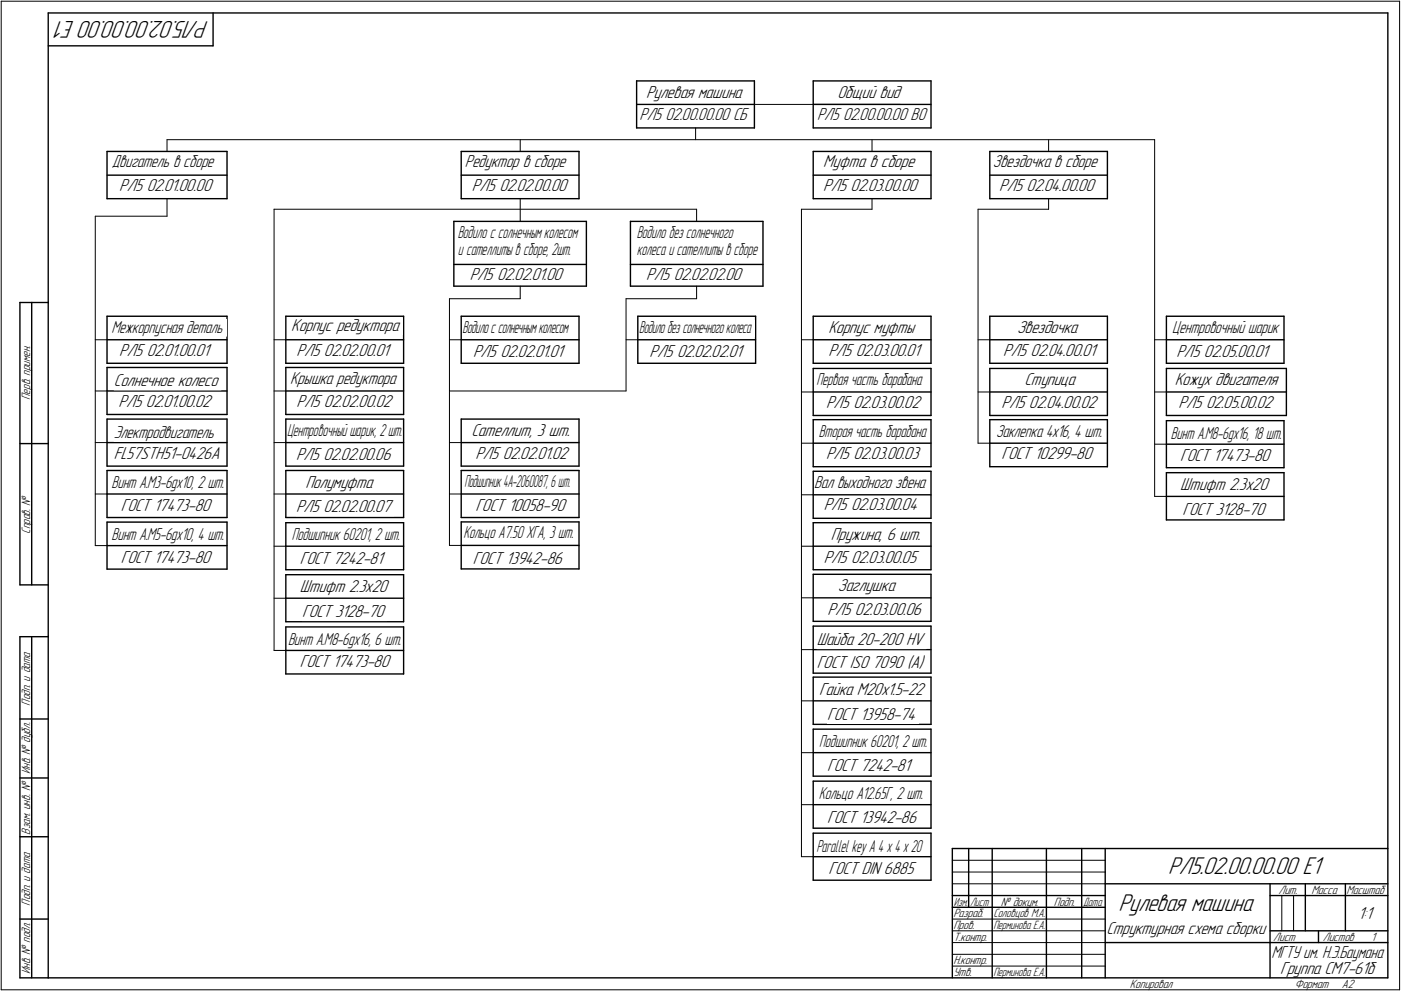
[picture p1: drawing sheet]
<svg xmlns="http://www.w3.org/2000/svg" width="595mm" height="421mm" viewBox="0 0 595 421" stroke-linecap="round" stroke-linejoin="round" font-family="sans-serif">
<defs><g id="words">
<g font-size="10.9">
<text x="88.7" y="9" transform="rotate(-180 88.7 9)">РЛ5.02.00.00.00 Е1</text>
<text x="496.3" y="371.5">РЛ5.02.00.00.00 Е1</text>
<text x="475.1" y="386.9">Рулевая машина</text>
</g>
<g font-size="7.8">
<text x="274.4" y="41.7">Рулевая машина</text>
<text x="355.8" y="41.7">Общий вид</text>
<text x="349.7" y="71.1">Муфта в сборе</text>
<text x="50.7" y="81.2">РЛ5</text>
<text x="62.3" y="81.2">02.01.00.00</text>
<text x="200.5" y="81.2">РЛ5</text>
<text x="212.1" y="81.2">02.02.00.00</text>
<text x="349.7" y="81.2">РЛ5</text>
<text x="361.3" y="81.2">02.03.00.00</text>
<text x="424.4" y="81.2">РЛ5</text>
<text x="436.1" y="81.2">02.04.00.00</text>
<text x="199.5" y="119.2">РЛ5</text>
<text x="211.2" y="119.2">02.02.01.00</text>
<text x="274.5" y="119.2">РЛ5</text>
<text x="286.2" y="119.2">02.02.02.00</text>
<text x="123.7" y="140.6">Корпус редуктора</text>
<text x="351.9" y="141.7">Корпус муфты</text>
<text x="432" y="141.3">Звездочка</text>
<text x="50.7" y="151.2">РЛ5</text>
<text x="62.3" y="151.2">02.01.00.01</text>
<text x="126" y="151.3">РЛ5</text>
<text x="137.6" y="151.3">02.02.00.01</text>
<text x="201" y="151.6">РЛ5</text>
<text x="212.6" y="151.6">02.02.01.01</text>
<text x="276" y="151.6">РЛ5</text>
<text x="287.6" y="151.6">02.02.02.01</text>
<text x="351.9" y="151.3">РЛ5</text>
<text x="363.5" y="151.3">02.03.00.01</text>
<text x="426.2" y="151.3">РЛ5</text>
<text x="437.8" y="151.3">02.04.00.01</text>
<text x="499.8" y="151.8">РЛ5</text>
<text x="511.4" y="151.8">02.05.00.01</text>
<text x="48.4" y="164.1">Солнечное колесо</text>
<text x="435.2" y="163.5">Ступица</text>
<text x="499" y="163.5">Кожух двигателя</text>
<text x="50.4" y="173">РЛ5</text>
<text x="62" y="173">02.01.00.02</text>
<text x="126" y="172.9">РЛ5</text>
<text x="137.6" y="172.9">02.02.00.02</text>
<text x="350.9" y="173.4">РЛ5</text>
<text x="362.5" y="173.4">02.03.00.02</text>
<text x="425.4" y="173.4">РЛ5</text>
<text x="437.1" y="173.4">02.04.00.02</text>
<text x="500.7" y="173.4">РЛ5</text>
<text x="512.3" y="173.4">02.05.00.02</text>
<text x="200.3" y="185">Сателлит, 3 шт.</text>
<text x="48.4" y="195.2">FL57STH51-0426A</text>
<text x="125.8" y="195.5">РЛ5</text>
<text x="137.4" y="195.5">02.02.00.06</text>
<text x="202" y="195.1">РЛ5</text>
<text x="213.6" y="195.1">02.02.01.02</text>
<text x="350.9" y="195">РЛ5</text>
<text x="362.5" y="195">02.03.00.03</text>
<text x="425.4" y="195">ГОСТ 10299-80</text>
<text x="501.4" y="195.9">ГОСТ 17473-80</text>
<text x="129.8" y="207.3">Полумуфта</text>
<text x="501.4" y="208.1">Штифт 2.3х20</text>
<text x="51.4" y="217.1">ГОСТ 17473-80</text>
<text x="125.8" y="217.7">РЛ5</text>
<text x="137.4" y="217.7">02.02.00.07</text>
<text x="202" y="217">ГОСТ 10058-90</text>
<text x="349.9" y="216.9">РЛ5</text>
<text x="361.5" y="216.9">02.03.00.04</text>
<text x="502.4" y="218.9">ГОСТ 3128-70</text>
<text x="352.9" y="229.3">Пружина, 6 шт.</text>
<text x="51.4" y="239">ГОСТ 17473-80</text>
<text x="127.4" y="239.7">ГОСТ 7242-81</text>
<text x="200.9" y="239.6">ГОСТ 13942-86</text>
<text x="349.9" y="239.3">РЛ5</text>
<text x="361.5" y="239.3">02.03.00.05</text>
<text x="127.4" y="251.4">Штифт 2.3х20</text>
<text x="355.9" y="251.3">Заглушка</text>
<text x="128.4" y="262.2">ГОСТ 3128-70</text>
<text x="351.5" y="261.4">РЛ5</text>
<text x="363.2" y="261.4">02.03.00.06</text>
<text x="346.9" y="274.1">Шайба 20-200 HV</text>
<text x="127.4" y="283.6">ГОСТ 17473-80</text>
<text x="346.9" y="283.8">ГОСТ ISO 7090 (A)</text>
<text x="347.9" y="295.5">Гайка М20х1.5-22</text>
<text x="351.4" y="305.9">ГОСТ 13958-74</text>
<text x="351.4" y="327.4">ГОСТ 7242-81</text>
<text x="351.4" y="349.5">ГОСТ 13942-86</text>
<text x="351.9" y="371.2">ГОСТ DIN 6885</text>
<text x="576.9" y="390.5">1:1</text>
<text x="470" y="396.9">Структурная схема сборки</text>
<text x="543.8" y="414">Группа СМ7-61б</text>
</g>
<g font-size="7.7">
<text x="271.7" y="51.2">РЛ5</text>
<text x="282.7" y="51.2">02.00.00.00 СБ</text>
<text x="347.1" y="51.2">РЛ5</text>
<text x="358.1" y="51.2">02.00.00.00 ВО</text>
<text x="47.4" y="71.1">Двигатель в сборе</text>
<text x="197.5" y="71.1">Редуктор в сборе</text>
<text x="421.8" y="71.1">Звездочка в сборе</text>
<text x="47.4" y="141.4">Межкорпусная деталь</text>
<text x="498" y="141.6">Центровочный шарик</text>
<text x="123.2" y="163">Крышка редуктора</text>
<text x="48.4" y="186">Электродвигатель</text>
<text x="423.2" y="185.7">Заклепка 4x16, 4 шт.</text>
<text x="345.9" y="207.3">Вал выходного звена</text>
<text x="540.1" y="407.1">МГТУ им. Н.Э.Баумана</text>
</g>
<g font-size="7.6">
<text x="346.9" y="163.4">Первая часть барабана</text>
<text x="347.9" y="185.8">Вторая часть барабана</text>
<text x="497.4" y="186.3">Винт А.М8-6gx16, 18 шт.</text>
<text x="47.4" y="207.5">Винт А.М3-6gx10, 2 шт.</text>
<text x="47.4" y="229.4">Винт А.М5-6gx10, 4 шт.</text>
<text x="124" y="229.5">Подшипник 60201, 2 шт.</text>
<text x="196.9" y="228.7">Кольцо А7.50 ХГА, 3 шт.</text>
<text x="122.4" y="274">Винт А.М8-6gx16, 6 шт.</text>
<text x="348" y="317.3">Подшипник 60201, 2 шт.</text>
<text x="347.9" y="339.5">Кольцо А12.65Г, 2 шт.</text>
</g>
<g font-size="7.5">
<text x="194.5" y="101.1">Водило с солнечным колесом</text>
<text x="270.5" y="101.1">Водило без солнечного</text>
<text x="194.5" y="108.3">и сателлиты в сборе, 2шт.</text>
<text x="270.5" y="108.3">колеса и сателлиты в сборе</text>
<text x="196.5" y="141.6">Водилоссолнечнымколесом</text>
<text x="271.5" y="141.6">Водилобез солнечногоколеса</text>
<text x="122" y="185.3">Центровочный шарик, 2 шт.</text>
<text x="197.3" y="206.9">Подшипник4А-2060087,6шт.</text>
<text x="346.9" y="362">Parallel key A 4 x 4 x 20</text>
</g>
<g font-size="5.4">
<text x="12.8" y="169.9" transform="rotate(-90 12.8 169.9)">Перв. примен.</text>
<text x="12.8" y="226.8" transform="rotate(-90 12.8 226.8)">Справ. !</text>
<text x="12.8" y="299.7" transform="rotate(-90 12.8 299.7)">Подп. и дата</text>
<text x="12.8" y="328.8" transform="rotate(-90 12.8 328.8)">Инв. ! дубл.</text>
<text x="12.8" y="354.6" transform="rotate(-90 12.8 354.6)">Взам. инв. !</text>
<text x="543.1" y="379.8">Лит.</text>
<text x="557.1" y="379.8">Масса</text>
<text x="572" y="379.8">Масштаб</text>
<text x="12.8" y="384.7" transform="rotate(-90 12.8 384.7)">Подп. и дата</text>
<text x="405" y="389.8">Разраб.</text>
<text x="422" y="389.8">Соловцов М.А.</text>
<text x="425.2" y="384.8">! докум.</text>
<text x="447.6" y="384.8">Подп.</text>
<text x="405" y="394.8">Пров.</text>
<text x="405" y="399.8">Т.контр.</text>
<text x="540.9" y="399.8">Лист</text>
<text x="561.9" y="399.8">Листов</text>
<text x="582.4" y="399.8">1</text>
<text x="12.8" y="413.8" transform="rotate(-90 12.8 413.8)">Инв. ! подл.</text>
<text x="405" y="409.8">Н.контр.</text>
<text x="405" y="414.8">Утв.</text>
<text x="480" y="419.8">Копировал</text>
<text x="550" y="419.8">Формат</text>
<text x="570" y="419.8">A2</text>
</g>
<g font-size="5.3">
<text x="405.1" y="384.8">Изм.</text>
<text x="412.1" y="384.8">Лист</text>
<text x="460.1" y="384.8">Дата</text>
<text x="422" y="394.8">Перминова Е.А.</text>
<text x="422" y="414.8">Перминова Е.А.</text>
</g>
</g></defs>
<g fill="none" stroke="#000" stroke-width=".59">
<path d="M20.5 5.5v410zM20.5 5.5h569zM20.5 19.5h70zM90.5 5.5v14zM589.5 5.5v410zM270.4 34.4h50.1zM270.4 34.4v20zM320.5 34.4v20zM345.4 34.4h50.1zM345.4 34.4v20zM395.5 34.4v20zM270.4 54.4h50.1z"/>
<path d="M270.4 44.4h50.1zM345.4 54.4h50.1zM345.4 44.4h50.1zM45.5 64.3h50.9zM45.5 64.3v20.1zM45.5 74.4h50.9zM96.4 64.3v20.1zM195.9 64.3h50.1zM195.9 64.3v20.1zM195.9 74.4h50.1zM246 64.3v20.1zM345.4 64.3h50.1z"/>
<path d="M345.4 64.3v20.1zM345.4 74.4h50.1zM395.5 64.3v20.1zM420.5 64.3h49.9zM420.5 64.3v20.1zM420.5 74.4h49.9zM470.4 64.3v20.1zM45.5 84.4h50.9zM192.8 94.1h56.3zM192.8 94.1v27.5zM195.9 84.4h50.1zM249.1 94.1v27.5z"/>
<path d="M267.8 94.1h56.3zM267.8 94.1v27.5zM324.1 94.1v27.5zM345.4 84.4h50.1zM420.5 84.4h49.9zM192.8 112.4h56.3zM267.8 112.4h56.3zM8.5 128.5v120zM8.5 128.5h12zM13.5 128.5v120zM45.5 134.4h50.9zM45.5 134.4v19.9z"/>
<path d="M96.4 134.4v19.9zM121.4 134.4h50zM121.4 134.4v19.9zM171.4 134.4v19.9zM192.8 121.6h56.3zM195.9 134.4h50.1zM195.9 134.4v19.9zM246 134.4v19.9zM267.8 121.6h56.3zM270.9 134.4h50.1zM270.9 134.4v19.9zM321 134.4v19.9z"/>
<path d="M345.4 134.4h50.1zM345.4 134.4v19.9zM395.5 134.4v19.9zM420.5 134.4h49.9zM420.5 134.4v19.9zM470.4 134.4v19.9zM495.5 134.4h49.9zM495.5 134.4v19.9zM545.4 134.4v19.9zM45.5 154.3h50.9zM45.5 144.4h50.9zM45.5 156.1h50.9z"/>
<path d="M45.5 156.1v20zM96.4 156.1v20zM121.4 154.3h50zM121.4 144.4h50zM121.4 156.1h50zM121.4 156.1v20zM171.4 156.1v20zM195.9 154.3h50.1zM195.9 144.4h50.1zM270.9 154.3h50.1zM270.9 144.4h50.1zM345.4 154.3h50.1z"/>
<path d="M345.4 144.4h50.1zM345.4 156.5h50.1zM345.4 156.5v20zM395.5 156.5v20zM420.5 154.3h49.9zM420.5 144.4h49.9zM420.5 156.5h49.9zM420.5 156.5v20zM470.4 156.5v20zM495.5 156.5h50.9zM495.5 156.5v20zM495.5 154.3h49.9z"/>
<path d="M495.5 144.4h49.9zM546.4 156.5v20zM45.5 176.1h50.9zM45.5 166.1h50.9zM45.5 178.1h50.9zM45.5 178.1v19.9zM96.4 178.1v19.9zM121.4 176.1h50zM121.4 166.1h50zM121.4 178.1h50zM121.4 178.1v19.9zM171.4 178.1v19.9z"/>
<path d="M195.9 178.1h50.1zM195.9 178.1v19.9zM246 178.1v19.9zM345.4 176.5h50.1zM345.4 166.5h50.1zM345.4 178.3h50.1zM345.4 178.3v20zM395.5 178.3v20zM420.5 176.5h49.9zM420.5 166.5h49.9zM420.5 178.3h49.9zM420.5 178.3v20z"/>
<path d="M470.4 178.3v20zM495.5 178.7h49.9zM495.5 178.7v20zM495.5 176.5h50.9zM495.5 166.5h50.9zM545.4 178.7v20zM8.5 188.5h12zM45.5 198h50.9zM45.5 188h50.9zM45.5 199.9h50.9zM45.5 199.9v20zM96.4 199.9v20z"/>
<path d="M121.4 198h50zM121.4 188h50zM121.4 199.9h50zM121.4 199.9v20zM171.4 199.9v20zM195.9 199.9h50.1zM195.9 199.9v20zM195.9 198h50.1zM195.9 188h50.1zM246 199.9v20zM345.4 198.3h50.1zM345.4 188.3h50.1z"/>
<path d="M420.5 198.3h49.9zM420.5 188.3h49.9zM495.5 198.7h49.9zM495.5 188.7h49.9zM45.5 219.9h50.9zM45.5 209.9h50.9zM121.4 219.9h50zM121.4 209.9h50zM195.9 219.9h50.1zM195.9 209.9h50.1zM345.4 200.2h50.1zM345.4 200.2v20z"/>
<path d="M345.4 210.2h50.1zM395.5 200.2v20zM495.5 200.8h49.9zM495.5 200.8v20.1zM495.5 210.9h49.9zM545.4 200.8v20.1zM45.5 221.8h50.9zM45.5 221.8v20zM45.5 231.8h50.9zM96.4 221.8v20zM121.4 222.1h50zM121.4 222.1v20z"/>
<path d="M121.4 232.1h50zM171.4 222.1v20zM195.9 221.7h50.1zM195.9 221.7v20zM195.9 231.7h50.1zM246 221.7v20zM345.4 220.2h50.1zM345.4 222.1h50.1zM345.4 222.1v20zM345.4 232.1h50.1zM395.5 222.1v20zM495.5 220.9h49.9z"/>
<path d="M8.5 248.5h12zM45.5 241.8h50.9zM121.4 242.1h50zM121.4 244.2h50zM121.4 244.2v20zM121.4 254.2h50zM171.4 244.2v20zM195.9 241.7h50.1zM345.4 242.1h50.1zM345.4 244h50.1zM345.4 244v20zM345.4 254h50.1z"/>
<path d="M395.5 244v20zM8.5 270.5v145zM8.5 270.5h12zM13.5 270.5v145zM121.4 264.2h50zM121.4 266.4h50zM121.4 266.4v19.9zM121.4 276.4h50zM171.4 266.4v19.9zM345.4 264h50.1zM345.4 266h50.1zM345.4 266v20z"/>
<path d="M345.4 276h50.1zM395.5 266v20zM121.4 286.3h50zM345.4 286h50.1zM345.4 287.7h50.1zM345.4 287.7v20.1zM345.4 297.8h50.1zM395.5 287.7v20.1zM8.5 305.5h12zM345.4 307.8h50.1zM345.4 309.8h50.1zM345.4 309.8v20z"/>
<path d="M345.4 319.8h50.1zM395.5 309.8v20zM8.5 330.5h12zM345.4 329.8h50.1zM345.4 331.9h50.1zM345.4 331.9v20zM395.5 331.9v20zM8.5 355.5h12zM345.4 351.9h50.1zM345.4 341.9h50.1zM345.4 354h50.1zM345.4 354v20z"/>
<path d="M395.5 354v20zM345.4 374h50.1zM345.4 364h50.1zM404.5 360.5h185zM404.5 360.5v55zM411.5 360.5v25zM421.5 360.5v55zM444.5 360.5v55zM459.5 360.5v55zM469.5 360.5v55zM469.5 375.5h120zM539.5 375.5v40z"/>
<path d="M554.5 375.5v20zM571.5 375.5v20zM8.5 390.5h12zM404.5 380.5h65zM404.5 385.5h65zM539.5 380.5h15zM539.5 395.5h50zM554.5 380.5h35zM560.1 395.5v5zM8.5 415.5h12zM20.5 415.5h569zM469.5 400.5h70z"/>
<path d="M539.5 400.5h50z"/>
</g>
<g fill="none" stroke="#000" stroke-width=".42">
<path d="M.5 .5v420zM.5 .5h594zM594.5 .5v420zM71 59.4h419.5zM71 59.4v4.9zM221 59.4v4.9zM295.5 54.4v5zM320.5 44.4h61.9zM370.4 59.4v4.9zM445.4 59.4v4.9zM490.5 59.4v151.5zM40.5 91.9h30.5z"/>
<path d="M40.5 91.9v139.9zM71 84.4v7.5zM116.4 88.9h179.5zM116.4 88.9v187.5zM221 84.4v9.7zM295.9 88.9v5.2zM340.4 88.9h30zM340.4 88.9v275.1zM370.4 84.4v4.5zM415.5 88.9h29.9zM415.5 88.9v99.4zM445.4 84.4v4.5z"/>
<path d="M190.9 126.9h30.1zM190.9 126.9v104.8zM221 121.6v5.3zM265.9 126.9h30zM265.9 126.9v39.2zM295.9 121.6v5.3zM40.5 144.4h5zM116.4 144.4h5zM190.9 144.4h5zM265.9 144.4h5zM340.4 144.4h5zM415.5 144.4h5z"/>
<path d="M490.5 144.4h5zM40.5 166.1h5zM116.4 166.1h5zM190.9 166.1h75zM340.4 166.5h5zM415.5 166.5h5zM490.5 166.5h5zM40.5 188h5zM116.4 188h5zM190.9 188h5zM340.4 188.3h5zM415.5 188.3h5z"/>
<path d="M490.5 188.7h5zM40.5 209.9h5zM116.4 209.9h5zM190.9 209.9h5zM340.4 210.2h5zM490.5 210.9h5zM40.5 231.8h5zM116.4 232.1h5zM190.9 231.7h5zM340.4 232.1h5zM116.4 254.2h5zM340.4 254h5z"/>
<path d="M116.4 276.4h5zM340.4 276h5zM340.4 297.8h5zM340.4 319.8h5zM340.4 341.9h5zM340.4 364h5zM404.5 370.5h65zM404.5 375.5h65zM404.5 365.5h65zM404.5 390.5h65zM404.5 395.5h65zM544.5 380.5v15z"/>
<path d="M549.5 380.5v15zM404.5 400.5h65zM404.5 405.5h65zM404.5 410.5h65zM.5 420.5h594z"/>
</g>
<g fill="#fff" stroke="#fff" stroke-width=".42">
<path d="M274.4 36.1h42.1zM274.4 36.2h42.1zM274.4 36.2h42.1zM274.4 36.3h42.1zM274.4 36.4h42.1zM274.4 36.5h42.1zM274.4 36.6h42.1zM274.4 36.7h42.1zM274.4 36.7h42.1zM274.4 36.8h42.1zM274.4 36.9h42.1zM274.4 37h42.1zM274.4 37.1h42.1zM274.4 37.2h42.1zM274.4 37.3h42.1zM274.4 37.3h42.1zM274.4 37.4h42.1zM274.4 37.5h42.1zM274.4 37.6h42.1zM274.4 37.7h42.1zM274.4 37.8h42.1zM274.4 37.8h42.1zM274.4 37.9h42.1zM274.4 38h42.1zM274.4 38.1h42.1zM274.4 38.2h42.1zM274.4 38.3h42.1zM274.4 38.4h42.1zM274.4 38.4h42.1zM274.4 38.5h42.1zM274.4 38.6h42.1zM274.4 38.7h42.1zM274.4 38.8h42.1zM274.4 38.9h42.1zM274.4 38.9h42.1zM274.4 39h42.1zM274.4 39.1h42.1zM274.4 39.2h42.1zM274.4 39.3h42.1zM274.4 39.4h42.1zM274.4 39.5h42.1zM274.4 39.5h42.1zM274.4 39.6h42.1zM274.4 39.7h42.1zM274.4 39.8h42.1zM274.4 39.9h42.1zM274.4 40h42.1zM274.4 40h42.1zM274.4 40.1h42.1zM274.4 40.2h42.1zM274.4 40.3h42.1zM274.4 40.4h42.1zM274.4 40.5h42.1zM274.4 40.6h42.1zM274.4 40.6h42.1zM274.4 40.7h42.1zM274.4 40.8h42.1zM274.4 40.9h42.1zM274.4 41h42.1zM274.4 41.1h42.1zM274.4 41.1h42.1zM274.4 41.2h42.1zM274.4 41.3h42.1zM274.4 41.4h42.1zM274.4 41.5h42.1zM274.4 41.6h42.1zM274.4 41.7h42.1zM274.4 41.7h42.1zM274.4 41.8h42.1zM274.4 41.9h42.1zM274.4 42h42.1zM274.4 42.1h42.1zM274.4 42.2h42.1zM274.4 42.2h42.1zM274.4 42.3h42.1zM274.4 42.4h42.1zM274.4 42.5h42.1zM274.4 42.6h42.1zM274.4 42.7h42.1zM274.4 42.8h42.1zM274.4 42.8h42.1zM274.4 42.9h42.1zM274.4 43h42.1zM274.4 43.1h42.1z"/>
<path d="M47.4 65.5h44.9zM47.4 65.6h44.9zM47.4 65.7h44.9zM47.4 65.8h44.9zM47.4 65.9h44.9zM47.4 66h44.9zM47.4 66h44.9zM47.4 66.1h44.9zM47.4 66.2h44.9zM47.4 66.3h44.9zM47.4 66.4h44.9zM47.4 66.5h44.9zM47.4 66.5h44.9zM47.4 66.6h44.9zM47.4 66.7h44.9zM47.4 66.8h44.9zM47.4 66.9h44.9zM47.4 67h44.9zM47.4 67.1h44.9zM47.4 67.1h44.9zM47.4 67.2h44.9zM47.4 67.3h44.9zM47.4 67.4h44.9zM47.4 67.5h44.9zM47.4 67.6h44.9zM47.4 67.6h44.9zM47.4 67.7h44.9zM47.4 67.8h44.9zM47.4 67.9h44.9zM47.4 68h44.9zM47.4 68.1h44.9zM47.4 68.2h44.9zM47.4 68.2h44.9zM47.4 68.3h44.9zM47.4 68.4h44.9zM47.4 68.5h44.9zM47.4 68.6h44.9zM47.4 68.7h44.9zM47.4 68.7h44.9zM47.4 68.8h44.9zM47.4 68.9h44.9zM47.4 69h44.9zM47.4 69.1h44.9zM47.4 69.2h44.9zM47.4 69.3h44.9zM47.4 69.3h44.9zM47.4 69.4h44.9zM47.4 69.5h44.9zM47.4 69.6h44.9zM47.4 69.7h44.9zM47.4 69.8h44.9zM47.4 69.8h44.9zM47.4 69.9h44.9zM47.4 70h44.9zM47.4 70.1h44.9zM47.4 70.2h44.9zM47.4 70.3h44.9zM47.4 70.4h44.9zM47.4 70.4h44.9zM47.4 70.5h44.9zM47.4 70.6h44.9zM47.4 70.7h44.9zM47.4 70.8h44.9zM47.4 70.9h44.9zM47.4 71h44.9zM47.4 71h44.9zM47.4 71.1h44.9zM47.4 71.2h44.9zM47.4 71.3h44.9zM47.4 71.4h44.9zM47.4 71.5h44.9zM47.4 71.5h44.9zM47.4 71.6h44.9zM47.4 71.7h44.9zM47.4 71.8h44.9zM47.4 71.9h44.9zM47.4 72h44.9zM47.4 72.1h44.9zM47.4 72.1h44.9zM47.4 72.2h44.9zM47.4 72.3h44.9zM47.4 72.4h44.9zM47.4 72.5h44.9zM47.4 72.6h44.9z"/>
<path d="M271.7 45.6h47.2zM271.7 45.6h47.2zM271.7 45.7h47.2zM271.7 45.8h47.2zM271.7 45.9h47.2zM271.7 46h47.2zM271.7 46.1h47.2zM271.7 46.1h47.2zM271.7 46.2h47.2zM271.7 46.3h47.2zM271.7 46.4h47.2zM271.7 46.5h47.2zM271.7 46.6h47.2zM271.7 46.7h47.2zM271.7 46.7h47.2zM271.7 46.8h47.2zM271.7 46.9h47.2zM271.7 47h47.2zM271.7 47.1h47.2zM271.7 47.2h47.2zM271.7 47.2h47.2zM271.7 47.3h47.2zM271.7 47.4h47.2zM271.7 47.5h47.2zM271.7 47.6h47.2zM271.7 47.7h47.2zM271.7 47.8h47.2zM271.7 47.8h47.2zM271.7 47.9h47.2zM271.7 48h47.2zM271.7 48.1h47.2zM271.7 48.2h47.2zM271.7 48.3h47.2zM271.7 48.3h47.2zM271.7 48.4h47.2zM271.7 48.5h47.2zM271.7 48.6h47.2zM271.7 48.7h47.2zM271.7 48.8h47.2zM271.7 48.9h47.2zM271.7 48.9h47.2zM271.7 49h47.2zM271.7 49.1h47.2zM271.7 49.2h47.2zM271.7 49.3h47.2zM271.7 49.4h47.2zM271.7 49.4h47.2zM271.7 49.5h47.2zM271.7 49.6h47.2zM271.7 49.7h47.2zM271.7 49.8h47.2zM271.7 49.9h47.2zM271.7 50h47.2zM271.7 50h47.2zM271.7 50.1h47.2zM271.7 50.2h47.2zM271.7 50.3h47.2zM271.7 50.4h47.2zM271.7 50.5h47.2zM271.7 50.5h47.2zM271.7 50.6h47.2zM271.7 50.7h47.2zM271.7 50.8h47.2zM271.7 50.9h47.2zM271.7 51h47.2zM271.7 51.1h47.2zM271.7 51.1h47.2zM271.7 51.2h47.2zM271.7 51.3h47.2zM271.7 51.4h47.2zM271.7 51.5h47.2zM271.7 51.6h47.2zM271.7 51.6h47.2zM271.7 51.7h47.2zM271.7 51.8h47.2zM271.7 51.9h47.2zM271.7 52h47.2zM271.7 52.1h47.2zM271.7 52.2h47.2zM271.7 52.2h47.2zM271.7 52.3h47.2zM271.7 52.4h47.2zM271.7 52.5h47.2zM271.7 52.6h47.2z"/>
<path d="M50.7 75.5h40.6zM50.7 75.6h40.6zM50.7 75.7h40.6zM50.7 75.8h40.6zM50.7 75.9h40.6zM50.7 75.9h40.6zM50.7 76h40.6zM50.7 76.1h40.6zM50.7 76.2h40.6zM50.7 76.3h40.6zM50.7 76.4h40.6zM50.7 76.5h40.6zM50.7 76.5h40.6zM50.7 76.6h40.6zM50.7 76.7h40.6zM50.7 76.8h40.6zM50.7 76.9h40.6zM50.7 77h40.6zM50.7 77h40.6zM50.7 77.1h40.6zM50.7 77.2h40.6zM50.7 77.3h40.6zM50.7 77.4h40.6zM50.7 77.5h40.6zM50.7 77.6h40.6zM50.7 77.6h40.6zM50.7 77.7h40.6zM50.7 77.8h40.6zM50.7 77.9h40.6zM50.7 78h40.6zM50.7 78.1h40.6zM50.7 78.1h40.6zM50.7 78.2h40.6zM50.7 78.3h40.6zM50.7 78.4h40.6zM50.7 78.5h40.6zM50.7 78.6h40.6zM50.7 78.7h40.6zM50.7 78.7h40.6zM50.7 78.8h40.6zM50.7 78.9h40.6zM50.7 79h40.6zM50.7 79.1h40.6zM50.7 79.2h40.6zM50.7 79.2h40.6zM50.7 79.3h40.6zM50.7 79.4h40.6zM50.7 79.5h40.6zM50.7 79.6h40.6zM50.7 79.7h40.6zM50.7 79.8h40.6zM50.7 79.8h40.6zM50.7 79.9h40.6zM50.7 80h40.6zM50.7 80.1h40.6zM50.7 80.2h40.6zM50.7 80.3h40.6zM50.7 80.3h40.6zM50.7 80.4h40.6zM50.7 80.5h40.6zM50.7 80.6h40.6zM50.7 80.7h40.6zM50.7 80.8h40.6zM50.7 80.9h40.6zM50.7 80.9h40.6zM50.7 81h40.6zM50.7 81.1h40.6zM50.7 81.2h40.6zM50.7 81.3h40.6zM50.7 81.4h40.6zM50.7 81.4h40.6zM50.7 81.5h40.6zM50.7 81.6h40.6zM50.7 81.7h40.6zM50.7 81.8h40.6zM50.7 81.9h40.6zM50.7 82h40.6zM50.7 82h40.6zM50.7 82.1h40.6zM50.7 82.2h40.6zM50.7 82.3h40.6zM50.7 82.4h40.6zM50.7 82.5h40.6zM50.7 82.5h40.6zM50.7 82.6h40.6z"/>
<path d="M421.7 65.5h45.8zM421.7 65.6h45.8zM421.7 65.7h45.8zM421.7 65.8h45.8zM421.7 65.9h45.8zM421.7 66h45.8zM421.7 66h45.8zM421.7 66.1h45.8zM421.7 66.2h45.8zM421.7 66.3h45.8zM421.7 66.4h45.8zM421.7 66.5h45.8zM421.7 66.5h45.8zM421.7 66.6h45.8zM421.7 66.7h45.8zM421.7 66.8h45.8zM421.7 66.9h45.8zM421.7 67h45.8zM421.7 67.1h45.8zM421.7 67.1h45.8zM421.7 67.2h45.8zM421.7 67.3h45.8zM421.7 67.4h45.8zM421.7 67.5h45.8zM421.7 67.6h45.8zM421.7 67.6h45.8zM421.7 67.7h45.8zM421.7 67.8h45.8zM421.7 67.9h45.8zM421.7 68h45.8zM421.7 68.1h45.8zM421.7 68.2h45.8zM421.7 68.2h45.8zM421.7 68.3h45.8zM421.7 68.4h45.8zM421.7 68.5h45.8zM421.7 68.6h45.8zM421.7 68.7h45.8zM421.7 68.7h45.8zM421.7 68.8h45.8zM421.7 68.9h45.8zM421.7 69h45.8zM421.7 69.1h45.8zM421.7 69.2h45.8zM421.7 69.3h45.8zM421.7 69.3h45.8zM421.7 69.4h45.8zM421.7 69.5h45.8zM421.7 69.6h45.8zM421.7 69.7h45.8zM421.7 69.8h45.8zM421.7 69.8h45.8zM421.7 69.9h45.8zM421.7 70h45.8zM421.7 70.1h45.8zM421.7 70.2h45.8zM421.7 70.3h45.8zM421.7 70.4h45.8zM421.7 70.4h45.8zM421.7 70.5h45.8zM421.7 70.6h45.8zM421.7 70.7h45.8zM421.7 70.8h45.8zM421.7 70.9h45.8zM421.7 71h45.8zM421.7 71h45.8zM421.7 71.1h45.8zM421.7 71.2h45.8zM421.7 71.3h45.8zM421.7 71.4h45.8zM421.7 71.5h45.8zM421.7 71.5h45.8zM421.7 71.6h45.8zM421.7 71.7h45.8zM421.7 71.8h45.8zM421.7 71.9h45.8zM421.7 72h45.8zM421.7 72.1h45.8zM421.7 72.1h45.8zM421.7 72.2h45.8zM421.7 72.3h45.8zM421.7 72.4h45.8zM421.7 72.5h45.8zM421.7 72.6h45.8z"/>
<path d="M424.4 75.5h41.7zM424.4 75.6h41.7zM424.4 75.7h41.7zM424.4 75.8h41.7zM424.4 75.9h41.7zM424.4 75.9h41.7zM424.4 76h41.7zM424.4 76.1h41.7zM424.4 76.2h41.7zM424.4 76.3h41.7zM424.4 76.4h41.7zM424.4 76.5h41.7zM424.4 76.5h41.7zM424.4 76.6h41.7zM424.4 76.7h41.7zM424.4 76.8h41.7zM424.4 76.9h41.7zM424.4 77h41.7zM424.4 77h41.7zM424.4 77.1h41.7zM424.4 77.2h41.7zM424.4 77.3h41.7zM424.4 77.4h41.7zM424.4 77.5h41.7zM424.4 77.6h41.7zM424.4 77.6h41.7zM424.4 77.7h41.7zM424.4 77.8h41.7zM424.4 77.9h41.7zM424.4 78h41.7zM424.4 78.1h41.7zM424.4 78.1h41.7zM424.4 78.2h41.7zM424.4 78.3h41.7zM424.4 78.4h41.7zM424.4 78.5h41.7zM424.4 78.6h41.7zM424.4 78.7h41.7zM424.4 78.7h41.7zM424.4 78.8h41.7zM424.4 78.9h41.7zM424.4 79h41.7zM424.4 79.1h41.7zM424.4 79.2h41.7zM424.4 79.2h41.7zM424.4 79.3h41.7zM424.4 79.4h41.7zM424.4 79.5h41.7zM424.4 79.6h41.7zM424.4 79.7h41.7zM424.4 79.8h41.7zM424.4 79.8h41.7zM424.4 79.9h41.7zM424.4 80h41.7zM424.4 80.1h41.7zM424.4 80.2h41.7zM424.4 80.3h41.7zM424.4 80.3h41.7zM424.4 80.4h41.7zM424.4 80.5h41.7zM424.4 80.6h41.7zM424.4 80.7h41.7zM424.4 80.8h41.7zM424.4 80.9h41.7zM424.4 80.9h41.7zM424.4 81h41.7zM424.4 81.1h41.7zM424.4 81.2h41.7zM424.4 81.3h41.7zM424.4 81.4h41.7zM424.4 81.4h41.7zM424.4 81.5h41.7zM424.4 81.6h41.7zM424.4 81.7h41.7zM424.4 81.8h41.7zM424.4 81.9h41.7zM424.4 82h41.7zM424.4 82h41.7zM424.4 82.1h41.7zM424.4 82.2h41.7zM424.4 82.3h41.7zM424.4 82.4h41.7zM424.4 82.5h41.7zM424.4 82.5h41.7zM424.4 82.6h41.7z"/>
<path d="M197.4 65.5h44.3zM197.4 65.6h44.3zM197.4 65.7h44.3zM197.4 65.8h44.3zM197.4 65.9h44.3zM197.4 66h44.3zM197.4 66h44.3zM197.4 66.1h44.3zM197.4 66.2h44.3zM197.4 66.3h44.3zM197.4 66.4h44.3zM197.4 66.5h44.3zM197.4 66.5h44.3zM197.4 66.6h44.3zM197.4 66.7h44.3zM197.4 66.8h44.3zM197.4 66.9h44.3zM197.4 67h44.3zM197.4 67.1h44.3zM197.4 67.1h44.3zM197.4 67.2h44.3zM197.4 67.3h44.3zM197.4 67.4h44.3zM197.4 67.5h44.3zM197.4 67.6h44.3zM197.4 67.6h44.3zM197.4 67.7h44.3zM197.4 67.8h44.3zM197.4 67.9h44.3zM197.4 68h44.3zM197.4 68.1h44.3zM197.4 68.2h44.3zM197.4 68.2h44.3zM197.4 68.3h44.3zM197.4 68.4h44.3zM197.4 68.5h44.3zM197.4 68.6h44.3zM197.4 68.7h44.3zM197.4 68.7h44.3zM197.4 68.8h44.3zM197.4 68.9h44.3zM197.4 69h44.3zM197.4 69.1h44.3zM197.4 69.2h44.3zM197.4 69.3h44.3zM197.4 69.3h44.3zM197.4 69.4h44.3zM197.4 69.5h44.3zM197.4 69.6h44.3zM197.4 69.7h44.3zM197.4 69.8h44.3zM197.4 69.8h44.3zM197.4 69.9h44.3zM197.4 70h44.3zM197.4 70.1h44.3zM197.4 70.2h44.3zM197.4 70.3h44.3zM197.4 70.4h44.3zM197.4 70.4h44.3zM197.4 70.5h44.3zM197.4 70.6h44.3zM197.4 70.7h44.3zM197.4 70.8h44.3zM197.4 70.9h44.3zM197.4 71h44.3zM197.4 71h44.3zM197.4 71.1h44.3zM197.4 71.2h44.3zM197.4 71.3h44.3zM197.4 71.4h44.3zM197.4 71.5h44.3zM197.4 71.5h44.3zM197.4 71.6h44.3zM197.4 71.7h44.3zM197.4 71.8h44.3zM197.4 71.9h44.3zM197.4 72h44.3zM197.4 72.1h44.3zM197.4 72.1h44.3zM197.4 72.2h44.3zM197.4 72.3h44.3zM197.4 72.4h44.3zM197.4 72.5h44.3zM197.4 72.6h44.3z"/>
<path d="M200.5 75.5h41.6zM200.5 75.6h41.6zM200.5 75.7h41.6zM200.5 75.8h41.6zM200.5 75.9h41.6zM200.5 75.9h41.6zM200.5 76h41.6zM200.5 76.1h41.6zM200.5 76.2h41.6zM200.5 76.3h41.6zM200.5 76.4h41.6zM200.5 76.5h41.6zM200.5 76.5h41.6zM200.5 76.6h41.6zM200.5 76.7h41.6zM200.5 76.8h41.6zM200.5 76.9h41.6zM200.5 77h41.6zM200.5 77h41.6zM200.5 77.1h41.6zM200.5 77.2h41.6zM200.5 77.3h41.6zM200.5 77.4h41.6zM200.5 77.5h41.6zM200.5 77.6h41.6zM200.5 77.6h41.6zM200.5 77.7h41.6zM200.5 77.8h41.6zM200.5 77.9h41.6zM200.5 78h41.6zM200.5 78.1h41.6zM200.5 78.1h41.6zM200.5 78.2h41.6zM200.5 78.3h41.6zM200.5 78.4h41.6zM200.5 78.5h41.6zM200.5 78.6h41.6zM200.5 78.7h41.6zM200.5 78.7h41.6zM200.5 78.8h41.6zM200.5 78.9h41.6zM200.5 79h41.6zM200.5 79.1h41.6zM200.5 79.2h41.6zM200.5 79.2h41.6zM200.5 79.3h41.6zM200.5 79.4h41.6zM200.5 79.5h41.6zM200.5 79.6h41.6zM200.5 79.7h41.6zM200.5 79.8h41.6zM200.5 79.8h41.6zM200.5 79.9h41.6zM200.5 80h41.6zM200.5 80.1h41.6zM200.5 80.2h41.6zM200.5 80.3h41.6zM200.5 80.3h41.6zM200.5 80.4h41.6zM200.5 80.5h41.6zM200.5 80.6h41.6zM200.5 80.7h41.6zM200.5 80.8h41.6zM200.5 80.9h41.6zM200.5 80.9h41.6zM200.5 81h41.6zM200.5 81.1h41.6zM200.5 81.2h41.6zM200.5 81.3h41.6zM200.5 81.4h41.6zM200.5 81.4h41.6zM200.5 81.5h41.6zM200.5 81.6h41.6zM200.5 81.7h41.6zM200.5 81.8h41.6zM200.5 81.9h41.6zM200.5 82h41.6zM200.5 82h41.6zM200.5 82.1h41.6zM200.5 82.2h41.6zM200.5 82.3h41.6zM200.5 82.4h41.6zM200.5 82.5h41.6zM200.5 82.5h41.6zM200.5 82.6h41.6z"/>
<path d="M349.7 65.5h40.2zM349.7 65.6h40.2zM349.7 65.7h40.2zM349.7 65.8h40.2zM349.7 65.9h40.2zM349.7 66h40.2zM349.7 66h40.2zM349.7 66.1h40.2zM349.7 66.2h40.2zM349.7 66.3h40.2zM349.7 66.4h40.2zM349.7 66.5h40.2zM349.7 66.5h40.2zM349.7 66.6h40.2zM349.7 66.7h40.2zM349.7 66.8h40.2zM349.7 66.9h40.2zM349.7 67h40.2zM349.7 67.1h40.2zM349.7 67.1h40.2zM349.7 67.2h40.2zM349.7 67.3h40.2zM349.7 67.4h40.2zM349.7 67.5h40.2zM349.7 67.6h40.2zM349.7 67.6h40.2zM349.7 67.7h40.2zM349.7 67.8h40.2zM349.7 67.9h40.2zM349.7 68h40.2zM349.7 68.1h40.2zM349.7 68.2h40.2zM349.7 68.2h40.2zM349.7 68.3h40.2zM349.7 68.4h40.2zM349.7 68.5h40.2zM349.7 68.6h40.2zM349.7 68.7h40.2zM349.7 68.7h40.2zM349.7 68.8h40.2zM349.7 68.9h40.2zM349.7 69h40.2zM349.7 69.1h40.2zM349.7 69.2h40.2zM349.7 69.3h40.2zM349.7 69.3h40.2zM349.7 69.4h40.2zM349.7 69.5h40.2zM349.7 69.6h40.2zM349.7 69.7h40.2zM349.7 69.8h40.2zM349.7 69.8h40.2zM349.7 69.9h40.2zM349.7 70h40.2zM349.7 70.1h40.2zM349.7 70.2h40.2zM349.7 70.3h40.2zM349.7 70.4h40.2zM349.7 70.4h40.2zM349.7 70.5h40.2zM349.7 70.6h40.2zM349.7 70.7h40.2zM349.7 70.8h40.2zM349.7 70.9h40.2zM349.7 71h40.2zM349.7 71h40.2zM349.7 71.1h40.2zM349.7 71.2h40.2zM349.7 71.3h40.2zM349.7 71.4h40.2zM349.7 71.5h40.2zM349.7 71.5h40.2zM349.7 71.6h40.2zM349.7 71.7h40.2zM349.7 71.8h40.2zM349.7 71.9h40.2zM349.7 72h40.2zM349.7 72.1h40.2zM349.7 72.1h40.2zM349.7 72.2h40.2zM349.7 72.3h40.2zM349.7 72.4h40.2zM349.7 72.5h40.2zM349.7 72.6h40.2z"/>
<path d="M349.7 75.5h41.2zM349.7 75.6h41.2zM349.7 75.7h41.2zM349.7 75.8h41.2zM349.7 75.9h41.2zM349.7 75.9h41.2zM349.7 76h41.2zM349.7 76.1h41.2zM349.7 76.2h41.2zM349.7 76.3h41.2zM349.7 76.4h41.2zM349.7 76.5h41.2zM349.7 76.5h41.2zM349.7 76.6h41.2zM349.7 76.7h41.2zM349.7 76.8h41.2zM349.7 76.9h41.2zM349.7 77h41.2zM349.7 77h41.2zM349.7 77.1h41.2zM349.7 77.2h41.2zM349.7 77.3h41.2zM349.7 77.4h41.2zM349.7 77.5h41.2zM349.7 77.6h41.2zM349.7 77.6h41.2zM349.7 77.7h41.2zM349.7 77.8h41.2zM349.7 77.9h41.2zM349.7 78h41.2zM349.7 78.1h41.2zM349.7 78.1h41.2zM349.7 78.2h41.2zM349.7 78.3h41.2zM349.7 78.4h41.2zM349.7 78.5h41.2zM349.7 78.6h41.2zM349.7 78.7h41.2zM349.7 78.7h41.2zM349.7 78.8h41.2zM349.7 78.9h41.2zM349.7 79h41.2zM349.7 79.1h41.2zM349.7 79.2h41.2zM349.7 79.2h41.2zM349.7 79.3h41.2zM349.7 79.4h41.2zM349.7 79.5h41.2zM349.7 79.6h41.2zM349.7 79.7h41.2zM349.7 79.8h41.2zM349.7 79.8h41.2zM349.7 79.9h41.2zM349.7 80h41.2zM349.7 80.1h41.2zM349.7 80.2h41.2zM349.7 80.3h41.2zM349.7 80.3h41.2zM349.7 80.4h41.2zM349.7 80.5h41.2zM349.7 80.6h41.2zM349.7 80.7h41.2zM349.7 80.8h41.2zM349.7 80.9h41.2zM349.7 80.9h41.2zM349.7 81h41.2zM349.7 81.1h41.2zM349.7 81.2h41.2zM349.7 81.3h41.2zM349.7 81.4h41.2zM349.7 81.4h41.2zM349.7 81.5h41.2zM349.7 81.6h41.2zM349.7 81.7h41.2zM349.7 81.8h41.2zM349.7 81.9h41.2zM349.7 82h41.2zM349.7 82h41.2zM349.7 82.1h41.2zM349.7 82.2h41.2zM349.7 82.3h41.2zM349.7 82.4h41.2zM349.7 82.5h41.2zM349.7 82.5h41.2zM349.7 82.6h41.2z"/>
<path d="M346.9 157.8h46.3zM346.9 157.9h46.3zM346.9 158h46.3zM346.9 158.1h46.3zM346.9 158.2h46.3zM346.9 158.2h46.3zM346.9 158.3h46.3zM346.9 158.4h46.3zM346.9 158.5h46.3zM346.9 158.6h46.3zM346.9 158.7h46.3zM346.9 158.7h46.3zM346.9 158.8h46.3zM346.9 158.9h46.3zM346.9 159h46.3zM346.9 159.1h46.3zM346.9 159.2h46.3zM346.9 159.3h46.3zM346.9 159.3h46.3zM346.9 159.4h46.3zM346.9 159.5h46.3zM346.9 159.6h46.3zM346.9 159.7h46.3zM346.9 159.8h46.3zM346.9 159.9h46.3zM346.9 159.9h46.3zM346.9 160h46.3zM346.9 160.1h46.3zM346.9 160.2h46.3zM346.9 160.3h46.3zM346.9 160.4h46.3zM346.9 160.4h46.3zM346.9 160.5h46.3zM346.9 160.6h46.3zM346.9 160.7h46.3zM346.9 160.8h46.3zM346.9 160.9h46.3zM346.9 161h46.3zM346.9 161h46.3zM346.9 161.1h46.3zM346.9 161.2h46.3zM346.9 161.3h46.3zM346.9 161.4h46.3zM346.9 161.5h46.3zM346.9 161.5h46.3zM346.9 161.6h46.3zM346.9 161.7h46.3zM346.9 161.8h46.3zM346.9 161.9h46.3zM346.9 162h46.3zM346.9 162.1h46.3zM346.9 162.1h46.3zM346.9 162.2h46.3zM346.9 162.3h46.3zM346.9 162.4h46.3zM346.9 162.5h46.3zM346.9 162.6h46.3zM346.9 162.6h46.3zM346.9 162.7h46.3zM346.9 162.8h46.3zM346.9 162.9h46.3zM346.9 163h46.3zM346.9 163.1h46.3zM346.9 163.2h46.3zM346.9 163.2h46.3zM346.9 163.3h46.3zM346.9 163.4h46.3zM346.9 163.5h46.3zM346.9 163.6h46.3zM346.9 163.7h46.3zM346.9 163.7h46.3zM346.9 163.8h46.3zM346.9 163.9h46.3zM346.9 164h46.3zM346.9 164.1h46.3zM346.9 164.2h46.3zM346.9 164.3h46.3zM346.9 164.3h46.3zM346.9 164.4h46.3zM346.9 164.5h46.3zM346.9 164.6h46.3zM346.9 164.7h46.3zM346.9 164.8h46.3zM346.9 164.8h46.3z"/>
<path d="M347.9 180.3h47.1zM347.9 180.3h47.1zM347.9 180.4h47.1zM347.9 180.5h47.1zM347.9 180.6h47.1zM347.9 180.7h47.1zM347.9 180.8h47.1zM347.9 180.8h47.1zM347.9 180.9h47.1zM347.9 181h47.1zM347.9 181.1h47.1zM347.9 181.2h47.1zM347.9 181.3h47.1zM347.9 181.4h47.1zM347.9 181.4h47.1zM347.9 181.5h47.1zM347.9 181.6h47.1zM347.9 181.7h47.1zM347.9 181.8h47.1zM347.9 181.9h47.1zM347.9 181.9h47.1zM347.9 182h47.1zM347.9 182.1h47.1zM347.9 182.2h47.1zM347.9 182.3h47.1zM347.9 182.4h47.1zM347.9 182.5h47.1zM347.9 182.5h47.1zM347.9 182.6h47.1zM347.9 182.7h47.1zM347.9 182.8h47.1zM347.9 182.9h47.1zM347.9 183h47.1zM347.9 183h47.1zM347.9 183.1h47.1zM347.9 183.2h47.1zM347.9 183.3h47.1zM347.9 183.4h47.1zM347.9 183.5h47.1zM347.9 183.6h47.1zM347.9 183.6h47.1zM347.9 183.7h47.1zM347.9 183.8h47.1zM347.9 183.9h47.1zM347.9 184h47.1zM347.9 184.1h47.1zM347.9 184.1h47.1zM347.9 184.2h47.1zM347.9 184.3h47.1zM347.9 184.4h47.1zM347.9 184.5h47.1zM347.9 184.6h47.1zM347.9 184.7h47.1zM347.9 184.7h47.1zM347.9 184.8h47.1zM347.9 184.9h47.1zM347.9 185h47.1zM347.9 185.1h47.1zM347.9 185.2h47.1zM347.9 185.3h47.1zM347.9 185.3h47.1zM347.9 185.4h47.1zM347.9 185.5h47.1zM347.9 185.6h47.1zM347.9 185.7h47.1zM347.9 185.8h47.1zM347.9 185.8h47.1zM347.9 185.9h47.1zM347.9 186h47.1zM347.9 186.1h47.1zM347.9 186.2h47.1zM347.9 186.3h47.1zM347.9 186.4h47.1zM347.9 186.4h47.1zM347.9 186.5h47.1zM347.9 186.6h47.1zM347.9 186.7h47.1zM347.9 186.8h47.1zM347.9 186.9h47.1zM347.9 186.9h47.1zM347.9 187h47.1zM347.9 187.1h47.1zM347.9 187.2h47.1zM347.9 187.3h47.1z"/>
<path d="M351.9 136.1h38.1zM351.9 136.1h38.1zM351.9 136.2h38.1zM351.9 136.3h38.1zM351.9 136.4h38.1zM351.9 136.5h38.1zM351.9 136.6h38.1zM351.9 136.7h38.1zM351.9 136.7h38.1zM351.9 136.8h38.1zM351.9 136.9h38.1zM351.9 137h38.1zM351.9 137.1h38.1zM351.9 137.2h38.1zM351.9 137.2h38.1zM351.9 137.3h38.1zM351.9 137.4h38.1zM351.9 137.5h38.1zM351.9 137.6h38.1zM351.9 137.7h38.1zM351.9 137.8h38.1zM351.9 137.8h38.1zM351.9 137.9h38.1zM351.9 138h38.1zM351.9 138.1h38.1zM351.9 138.2h38.1zM351.9 138.3h38.1zM351.9 138.3h38.1zM351.9 138.4h38.1zM351.9 138.5h38.1zM351.9 138.6h38.1zM351.9 138.7h38.1zM351.9 138.8h38.1zM351.9 138.9h38.1zM351.9 138.9h38.1zM351.9 139h38.1zM351.9 139.1h38.1zM351.9 139.2h38.1zM351.9 139.3h38.1zM351.9 139.4h38.1zM351.9 139.4h38.1zM351.9 139.5h38.1zM351.9 139.6h38.1zM351.9 139.7h38.1zM351.9 139.8h38.1zM351.9 139.9h38.1zM351.9 140h38.1zM351.9 140h38.1zM351.9 140.1h38.1zM351.9 140.2h38.1zM351.9 140.3h38.1zM351.9 140.4h38.1zM351.9 140.5h38.1zM351.9 140.5h38.1zM351.9 140.6h38.1zM351.9 140.7h38.1zM351.9 140.8h38.1zM351.9 140.9h38.1zM351.9 141h38.1zM351.9 141.1h38.1zM351.9 141.1h38.1zM351.9 141.2h38.1zM351.9 141.3h38.1zM351.9 141.4h38.1zM351.9 141.5h38.1zM351.9 141.6h38.1zM351.9 141.6h38.1zM351.9 141.7h38.1zM351.9 141.8h38.1zM351.9 141.9h38.1zM351.9 142h38.1zM351.9 142.1h38.1zM351.9 142.2h38.1zM351.9 142.2h38.1zM351.9 142.3h38.1zM351.9 142.4h38.1zM351.9 142.5h38.1zM351.9 142.6h38.1zM351.9 142.7h38.1zM351.9 142.7h38.1zM351.9 142.8h38.1zM351.9 142.9h38.1zM351.9 143h38.1zM351.9 143.1h38.1z"/>
<path d="M345.9 201.7h48.6zM345.9 201.8h48.6zM345.9 201.8h48.6zM345.9 201.9h48.6zM345.9 202h48.6zM345.9 202.1h48.6zM345.9 202.2h48.6zM345.9 202.3h48.6zM345.9 202.4h48.6zM345.9 202.4h48.6zM345.9 202.5h48.6zM345.9 202.6h48.6zM345.9 202.7h48.6zM345.9 202.8h48.6zM345.9 202.9h48.6zM345.9 202.9h48.6zM345.9 203h48.6zM345.9 203.1h48.6zM345.9 203.2h48.6zM345.9 203.3h48.6zM345.9 203.4h48.6zM345.9 203.5h48.6zM345.9 203.5h48.6zM345.9 203.6h48.6zM345.9 203.7h48.6zM345.9 203.8h48.6zM345.9 203.9h48.6zM345.9 204h48.6zM345.9 204h48.6zM345.9 204.1h48.6zM345.9 204.2h48.6zM345.9 204.3h48.6zM345.9 204.4h48.6zM345.9 204.5h48.6zM345.9 204.6h48.6zM345.9 204.6h48.6zM345.9 204.7h48.6zM345.9 204.8h48.6zM345.9 204.9h48.6zM345.9 205h48.6zM345.9 205.1h48.6zM345.9 205.1h48.6zM345.9 205.2h48.6zM345.9 205.3h48.6zM345.9 205.4h48.6zM345.9 205.5h48.6zM345.9 205.6h48.6zM345.9 205.7h48.6zM345.9 205.7h48.6zM345.9 205.8h48.6zM345.9 205.9h48.6zM345.9 206h48.6zM345.9 206.1h48.6zM345.9 206.2h48.6zM345.9 206.2h48.6zM345.9 206.3h48.6zM345.9 206.4h48.6zM345.9 206.5h48.6zM345.9 206.6h48.6zM345.9 206.7h48.6zM345.9 206.8h48.6zM345.9 206.8h48.6zM345.9 206.9h48.6zM345.9 207h48.6zM345.9 207.1h48.6zM345.9 207.2h48.6zM345.9 207.3h48.6zM345.9 207.3h48.6zM345.9 207.4h48.6zM345.9 207.5h48.6zM345.9 207.6h48.6zM345.9 207.7h48.6zM345.9 207.8h48.6zM345.9 207.9h48.6zM345.9 207.9h48.6zM345.9 208h48.6zM345.9 208.1h48.6zM345.9 208.2h48.6zM345.9 208.3h48.6zM345.9 208.4h48.6zM345.9 208.4h48.6zM345.9 208.5h48.6zM345.9 208.6h48.6zM345.9 208.7h48.6z"/>
<path d="M352.9 223.7h37.9zM352.9 223.8h37.9zM352.9 223.9h37.9zM352.9 223.9h37.9zM352.9 224h37.9zM352.9 224.1h37.9zM352.9 224.2h37.9zM352.9 224.3h37.9zM352.9 224.4h37.9zM352.9 224.5h37.9zM352.9 224.5h37.9zM352.9 224.6h37.9zM352.9 224.7h37.9zM352.9 224.8h37.9zM352.9 224.9h37.9zM352.9 225h37.9zM352.9 225h37.9zM352.9 225.1h37.9zM352.9 225.2h37.9zM352.9 225.3h37.9zM352.9 225.4h37.9zM352.9 225.5h37.9zM352.9 225.6h37.9zM352.9 225.6h37.9zM352.9 225.7h37.9zM352.9 225.8h37.9zM352.9 225.9h37.9zM352.9 226h37.9zM352.9 226.1h37.9zM352.9 226.1h37.9zM352.9 226.2h37.9zM352.9 226.3h37.9zM352.9 226.4h37.9zM352.9 226.5h37.9zM352.9 226.6h37.9zM352.9 226.7h37.9zM352.9 226.7h37.9zM352.9 226.8h37.9zM352.9 226.9h37.9zM352.9 227h37.9zM352.9 227.1h37.9zM352.9 227.2h37.9zM352.9 227.2h37.9zM352.9 227.3h37.9zM352.9 227.4h37.9zM352.9 227.5h37.9zM352.9 227.6h37.9zM352.9 227.7h37.9zM352.9 227.8h37.9zM352.9 227.8h37.9zM352.9 227.9h37.9zM352.9 228h37.9zM352.9 228.1h37.9zM352.9 228.2h37.9zM352.9 228.3h37.9zM352.9 228.3h37.9zM352.9 228.4h37.9zM352.9 228.5h37.9zM352.9 228.6h37.9zM352.9 228.7h37.9zM352.9 228.8h37.9zM352.9 228.9h37.9zM352.9 228.9h37.9zM352.9 229h37.9zM352.9 229.1h37.9zM352.9 229.2h37.9zM352.9 229.3h37.9zM352.9 229.4h37.9zM352.9 229.4h37.9zM352.9 229.5h37.9zM352.9 229.6h37.9zM352.9 229.7h37.9zM352.9 229.8h37.9zM352.9 229.9h37.9zM352.9 230h37.9zM352.9 230h37.9zM352.9 230.1h37.9zM352.9 230.2h37.9zM352.9 230.3h37.9zM352.9 230.4h37.9zM352.9 230.5h37.9zM352.9 230.5h37.9zM352.9 230.6h37.9zM352.9 230.7h37.9zM352.9 230.8h37.9z"/>
<path d="M351.9 145.6h40.2zM351.9 145.7h40.2zM351.9 145.8h40.2zM351.9 145.9h40.2zM351.9 146h40.2zM351.9 146h40.2zM351.9 146.1h40.2zM351.9 146.2h40.2zM351.9 146.3h40.2zM351.9 146.4h40.2zM351.9 146.5h40.2zM351.9 146.6h40.2zM351.9 146.6h40.2zM351.9 146.7h40.2zM351.9 146.8h40.2zM351.9 146.9h40.2zM351.9 147h40.2zM351.9 147.1h40.2zM351.9 147.2h40.2zM351.9 147.2h40.2zM351.9 147.3h40.2zM351.9 147.4h40.2zM351.9 147.5h40.2zM351.9 147.6h40.2zM351.9 147.7h40.2zM351.9 147.7h40.2zM351.9 147.8h40.2zM351.9 147.9h40.2zM351.9 148h40.2zM351.9 148.1h40.2zM351.9 148.2h40.2zM351.9 148.3h40.2zM351.9 148.3h40.2zM351.9 148.4h40.2zM351.9 148.5h40.2zM351.9 148.6h40.2zM351.9 148.7h40.2zM351.9 148.8h40.2zM351.9 148.8h40.2zM351.9 148.9h40.2zM351.9 149h40.2zM351.9 149.1h40.2zM351.9 149.2h40.2zM351.9 149.3h40.2zM351.9 149.4h40.2zM351.9 149.4h40.2zM351.9 149.5h40.2zM351.9 149.6h40.2zM351.9 149.7h40.2zM351.9 149.8h40.2zM351.9 149.9h40.2zM351.9 149.9h40.2zM351.9 150h40.2zM351.9 150.1h40.2zM351.9 150.2h40.2zM351.9 150.3h40.2zM351.9 150.4h40.2zM351.9 150.5h40.2zM351.9 150.5h40.2zM351.9 150.6h40.2zM351.9 150.7h40.2zM351.9 150.8h40.2zM351.9 150.9h40.2zM351.9 151h40.2zM351.9 151h40.2zM351.9 151.1h40.2zM351.9 151.2h40.2zM351.9 151.3h40.2zM351.9 151.4h40.2zM351.9 151.5h40.2zM351.9 151.6h40.2zM351.9 151.6h40.2zM351.9 151.7h40.2zM351.9 151.8h40.2zM351.9 151.9h40.2zM351.9 152h40.2zM351.9 152.1h40.2zM351.9 152.1h40.2zM351.9 152.2h40.2zM351.9 152.3h40.2zM351.9 152.4h40.2zM351.9 152.5h40.2zM351.9 152.6h40.2zM351.9 152.7h40.2zM351.9 152.7h40.2z"/>
<path d="M350.9 167.7h41.2zM350.9 167.8h41.2zM350.9 167.9h41.2zM350.9 168h41.2zM350.9 168.1h41.2zM350.9 168.1h41.2zM350.9 168.2h41.2zM350.9 168.3h41.2zM350.9 168.4h41.2zM350.9 168.5h41.2zM350.9 168.6h41.2zM350.9 168.7h41.2zM350.9 168.7h41.2zM350.9 168.8h41.2zM350.9 168.9h41.2zM350.9 169h41.2zM350.9 169.1h41.2zM350.9 169.2h41.2zM350.9 169.2h41.2zM350.9 169.3h41.2zM350.9 169.4h41.2zM350.9 169.5h41.2zM350.9 169.6h41.2zM350.9 169.7h41.2zM350.9 169.8h41.2zM350.9 169.8h41.2zM350.9 169.9h41.2zM350.9 170h41.2zM350.9 170.1h41.2zM350.9 170.2h41.2zM350.9 170.3h41.2zM350.9 170.3h41.2zM350.9 170.4h41.2zM350.9 170.5h41.2zM350.9 170.6h41.2zM350.9 170.7h41.2zM350.9 170.8h41.2zM350.9 170.9h41.2zM350.9 170.9h41.2zM350.9 171h41.2zM350.9 171.1h41.2zM350.9 171.2h41.2zM350.9 171.3h41.2zM350.9 171.4h41.2zM350.9 171.4h41.2zM350.9 171.5h41.2zM350.9 171.6h41.2zM350.9 171.7h41.2zM350.9 171.8h41.2zM350.9 171.9h41.2zM350.9 172h41.2zM350.9 172h41.2zM350.9 172.1h41.2zM350.9 172.2h41.2zM350.9 172.3h41.2zM350.9 172.4h41.2zM350.9 172.5h41.2zM350.9 172.6h41.2zM350.9 172.6h41.2zM350.9 172.7h41.2zM350.9 172.8h41.2zM350.9 172.9h41.2zM350.9 173h41.2zM350.9 173.1h41.2zM350.9 173.1h41.2zM350.9 173.2h41.2zM350.9 173.3h41.2zM350.9 173.4h41.2zM350.9 173.5h41.2zM350.9 173.6h41.2zM350.9 173.7h41.2zM350.9 173.7h41.2zM350.9 173.8h41.2zM350.9 173.9h41.2zM350.9 174h41.2zM350.9 174.1h41.2zM350.9 174.2h41.2zM350.9 174.2h41.2zM350.9 174.3h41.2zM350.9 174.4h41.2zM350.9 174.5h41.2zM350.9 174.6h41.2zM350.9 174.7h41.2zM350.9 174.8h41.2zM350.9 174.8h41.2z"/>
<path d="M350.9 189.4h40.9zM350.9 189.5h40.9zM350.9 189.6h40.9zM350.9 189.7h40.9zM350.9 189.7h40.9zM350.9 189.8h40.9zM350.9 189.9h40.9zM350.9 190h40.9zM350.9 190.1h40.9zM350.9 190.2h40.9zM350.9 190.2h40.9zM350.9 190.3h40.9zM350.9 190.4h40.9zM350.9 190.5h40.9zM350.9 190.6h40.9zM350.9 190.7h40.9zM350.9 190.8h40.9zM350.9 190.8h40.9zM350.9 190.9h40.9zM350.9 191h40.9zM350.9 191.1h40.9zM350.9 191.2h40.9zM350.9 191.3h40.9zM350.9 191.3h40.9zM350.9 191.4h40.9zM350.9 191.5h40.9zM350.9 191.6h40.9zM350.9 191.7h40.9zM350.9 191.8h40.9zM350.9 191.9h40.9zM350.9 191.9h40.9zM350.9 192h40.9zM350.9 192.1h40.9zM350.9 192.2h40.9zM350.9 192.3h40.9zM350.9 192.4h40.9zM350.9 192.4h40.9zM350.9 192.5h40.9zM350.9 192.6h40.9zM350.9 192.7h40.9zM350.9 192.8h40.9zM350.9 192.9h40.9zM350.9 193h40.9zM350.9 193h40.9zM350.9 193.1h40.9zM350.9 193.2h40.9zM350.9 193.3h40.9zM350.9 193.4h40.9zM350.9 193.5h40.9zM350.9 193.5h40.9zM350.9 193.6h40.9zM350.9 193.7h40.9zM350.9 193.8h40.9zM350.9 193.9h40.9zM350.9 194h40.9zM350.9 194.1h40.9zM350.9 194.1h40.9zM350.9 194.2h40.9zM350.9 194.3h40.9zM350.9 194.4h40.9zM350.9 194.5h40.9zM350.9 194.6h40.9zM350.9 194.6h40.9zM350.9 194.7h40.9zM350.9 194.8h40.9zM350.9 194.9h40.9zM350.9 195h40.9zM350.9 195.1h40.9zM350.9 195.2h40.9zM350.9 195.2h40.9zM350.9 195.3h40.9zM350.9 195.4h40.9zM350.9 195.5h40.9zM350.9 195.6h40.9zM350.9 195.7h40.9zM350.9 195.7h40.9zM350.9 195.8h40.9zM350.9 195.9h40.9zM350.9 196h40.9zM350.9 196.1h40.9zM350.9 196.2h40.9zM350.9 196.3h40.9zM350.9 196.3h40.9zM350.9 196.4h40.9z"/>
<path d="M349.9 211.2h41.3zM349.9 211.3h41.3zM349.9 211.4h41.3zM349.9 211.5h41.3zM349.9 211.6h41.3zM349.9 211.7h41.3zM349.9 211.8h41.3zM349.9 211.8h41.3zM349.9 211.9h41.3zM349.9 212h41.3zM349.9 212.1h41.3zM349.9 212.2h41.3zM349.9 212.3h41.3zM349.9 212.3h41.3zM349.9 212.4h41.3zM349.9 212.5h41.3zM349.9 212.6h41.3zM349.9 212.7h41.3zM349.9 212.8h41.3zM349.9 212.9h41.3zM349.9 212.9h41.3zM349.9 213h41.3zM349.9 213.1h41.3zM349.9 213.2h41.3zM349.9 213.3h41.3zM349.9 213.4h41.3zM349.9 213.4h41.3zM349.9 213.5h41.3zM349.9 213.6h41.3zM349.9 213.7h41.3zM349.9 213.8h41.3zM349.9 213.9h41.3zM349.9 214h41.3zM349.9 214h41.3zM349.9 214.1h41.3zM349.9 214.2h41.3zM349.9 214.3h41.3zM349.9 214.4h41.3zM349.9 214.5h41.3zM349.9 214.5h41.3zM349.9 214.6h41.3zM349.9 214.7h41.3zM349.9 214.8h41.3zM349.9 214.9h41.3zM349.9 215h41.3zM349.9 215.1h41.3zM349.9 215.1h41.3zM349.9 215.2h41.3zM349.9 215.3h41.3zM349.9 215.4h41.3zM349.9 215.5h41.3zM349.9 215.6h41.3zM349.9 215.6h41.3zM349.9 215.7h41.3zM349.9 215.8h41.3zM349.9 215.9h41.3zM349.9 216h41.3zM349.9 216.1h41.3zM349.9 216.2h41.3zM349.9 216.2h41.3zM349.9 216.3h41.3zM349.9 216.4h41.3zM349.9 216.5h41.3zM349.9 216.6h41.3zM349.9 216.7h41.3zM349.9 216.7h41.3zM349.9 216.8h41.3zM349.9 216.9h41.3zM349.9 217h41.3zM349.9 217.1h41.3zM349.9 217.2h41.3zM349.9 217.3h41.3zM349.9 217.3h41.3zM349.9 217.4h41.3zM349.9 217.5h41.3zM349.9 217.6h41.3zM349.9 217.7h41.3zM349.9 217.8h41.3zM349.9 217.8h41.3zM349.9 217.9h41.3zM349.9 218h41.3zM349.9 218.1h41.3zM349.9 218.2h41.3zM349.9 218.3h41.3zM349.9 218.4h41.3z"/>
<path d="M349.9 233.7h40.8zM349.9 233.8h40.8zM349.9 233.8h40.8zM349.9 233.9h40.8zM349.9 234h40.8zM349.9 234.1h40.8zM349.9 234.2h40.8zM349.9 234.3h40.8zM349.9 234.4h40.8zM349.9 234.4h40.8zM349.9 234.5h40.8zM349.9 234.6h40.8zM349.9 234.7h40.8zM349.9 234.8h40.8zM349.9 234.9h40.8zM349.9 234.9h40.8zM349.9 235h40.8zM349.9 235.1h40.8zM349.9 235.2h40.8zM349.9 235.3h40.8zM349.9 235.4h40.8zM349.9 235.5h40.8zM349.9 235.5h40.8zM349.9 235.6h40.8zM349.9 235.7h40.8zM349.9 235.8h40.8zM349.9 235.9h40.8zM349.9 236h40.8zM349.9 236.1h40.8zM349.9 236.1h40.8zM349.9 236.2h40.8zM349.9 236.3h40.8zM349.9 236.4h40.8zM349.9 236.5h40.8zM349.9 236.6h40.8zM349.9 236.6h40.8zM349.9 236.7h40.8zM349.9 236.8h40.8zM349.9 236.9h40.8zM349.9 237h40.8zM349.9 237.1h40.8zM349.9 237.2h40.8zM349.9 237.2h40.8zM349.9 237.3h40.8zM349.9 237.4h40.8zM349.9 237.5h40.8zM349.9 237.6h40.8zM349.9 237.7h40.8zM349.9 237.7h40.8zM349.9 237.8h40.8zM349.9 237.9h40.8zM349.9 238h40.8zM349.9 238.1h40.8zM349.9 238.2h40.8zM349.9 238.3h40.8zM349.9 238.3h40.8zM349.9 238.4h40.8zM349.9 238.5h40.8zM349.9 238.6h40.8zM349.9 238.7h40.8zM349.9 238.8h40.8zM349.9 238.8h40.8zM349.9 238.9h40.8zM349.9 239h40.8zM349.9 239.1h40.8zM349.9 239.2h40.8zM349.9 239.3h40.8zM349.9 239.4h40.8zM349.9 239.4h40.8zM349.9 239.5h40.8zM349.9 239.6h40.8zM349.9 239.7h40.8zM349.9 239.8h40.8zM349.9 239.9h40.8zM349.9 239.9h40.8zM349.9 240h40.8zM349.9 240.1h40.8zM349.9 240.2h40.8zM349.9 240.3h40.8zM349.9 240.4h40.8zM349.9 240.5h40.8zM349.9 240.5h40.8zM349.9 240.6h40.8zM349.9 240.7h40.8z"/>
<path d="M355.9 245.7h25.7zM355.9 245.8h25.7zM355.9 245.9h25.7zM355.9 246h25.7zM355.9 246h25.7zM355.9 246.1h25.7zM355.9 246.2h25.7zM355.9 246.3h25.7zM355.9 246.4h25.7zM355.9 246.5h25.7zM355.9 246.5h25.7zM355.9 246.6h25.7zM355.9 246.7h25.7zM355.9 246.8h25.7zM355.9 246.9h25.7zM355.9 247h25.7zM355.9 247.1h25.7zM355.9 247.1h25.7zM355.9 247.2h25.7zM355.9 247.3h25.7zM355.9 247.4h25.7zM355.9 247.5h25.7zM355.9 247.6h25.7zM355.9 247.6h25.7zM355.9 247.7h25.7zM355.9 247.8h25.7zM355.9 247.9h25.7zM355.9 248h25.7zM355.9 248.1h25.7zM355.9 248.2h25.7zM355.9 248.2h25.7zM355.9 248.3h25.7zM355.9 248.4h25.7zM355.9 248.5h25.7zM355.9 248.6h25.7zM355.9 248.7h25.7zM355.9 248.8h25.7zM355.9 248.8h25.7zM355.9 248.9h25.7zM355.9 249h25.7zM355.9 249.1h25.7zM355.9 249.2h25.7zM355.9 249.3h25.7zM355.9 249.3h25.7zM355.9 249.4h25.7zM355.9 249.5h25.7zM355.9 249.6h25.7zM355.9 249.7h25.7zM355.9 249.8h25.7zM355.9 249.9h25.7zM355.9 249.9h25.7zM355.9 250h25.7zM355.9 250.1h25.7zM355.9 250.2h25.7zM355.9 250.3h25.7zM355.9 250.4h25.7zM355.9 250.4h25.7zM355.9 250.5h25.7zM355.9 250.6h25.7zM355.9 250.7h25.7zM355.9 250.8h25.7zM355.9 250.9h25.7zM355.9 251h25.7zM355.9 251h25.7zM355.9 251.1h25.7zM355.9 251.2h25.7zM355.9 251.3h25.7zM355.9 251.4h25.7zM355.9 251.5h25.7zM355.9 251.5h25.7zM355.9 251.6h25.7zM355.9 251.7h25.7zM355.9 251.8h25.7zM355.9 251.9h25.7zM355.9 252h25.7zM355.9 252.1h25.7zM355.9 252.1h25.7zM355.9 252.2h25.7zM355.9 252.3h25.7zM355.9 252.4h25.7zM355.9 252.5h25.7zM355.9 252.6h25.7zM355.9 252.6h25.7zM355.9 252.7h25.7z"/>
<path d="M347.9 333.9h43.9zM347.9 334h43.9zM347.9 334.1h43.9zM347.9 334.2h43.9zM347.9 334.3h43.9zM347.9 334.3h43.9zM347.9 334.4h43.9zM347.9 334.5h43.9zM347.9 334.6h43.9zM347.9 334.7h43.9zM347.9 334.8h43.9zM347.9 334.9h43.9zM347.9 334.9h43.9zM347.9 335h43.9zM347.9 335.1h43.9zM347.9 335.2h43.9zM347.9 335.3h43.9zM347.9 335.4h43.9zM347.9 335.4h43.9zM347.9 335.5h43.9zM347.9 335.6h43.9zM347.9 335.7h43.9zM347.9 335.8h43.9zM347.9 335.9h43.9zM347.9 336h43.9zM347.9 336h43.9zM347.9 336.1h43.9zM347.9 336.2h43.9zM347.9 336.3h43.9zM347.9 336.4h43.9zM347.9 336.5h43.9zM347.9 336.5h43.9zM347.9 336.6h43.9zM347.9 336.7h43.9zM347.9 336.8h43.9zM347.9 336.9h43.9zM347.9 337h43.9zM347.9 337.1h43.9zM347.9 337.1h43.9zM347.9 337.2h43.9zM347.9 337.3h43.9zM347.9 337.4h43.9zM347.9 337.5h43.9zM347.9 337.6h43.9zM347.9 337.7h43.9zM347.9 337.7h43.9zM347.9 337.8h43.9zM347.9 337.9h43.9zM347.9 338h43.9zM347.9 338.1h43.9zM347.9 338.2h43.9zM347.9 338.2h43.9zM347.9 338.3h43.9zM347.9 338.4h43.9zM347.9 338.5h43.9zM347.9 338.6h43.9zM347.9 338.7h43.9zM347.9 338.8h43.9zM347.9 338.8h43.9zM347.9 338.9h43.9zM347.9 339h43.9zM347.9 339.1h43.9zM347.9 339.2h43.9zM347.9 339.3h43.9zM347.9 339.3h43.9zM347.9 339.4h43.9zM347.9 339.5h43.9zM347.9 339.6h43.9zM347.9 339.7h43.9zM347.9 339.8h43.9zM347.9 339.9h43.9zM347.9 339.9h43.9zM347.9 340h43.9zM347.9 340.1h43.9zM347.9 340.2h43.9zM347.9 340.3h43.9zM347.9 340.4h43.9zM347.9 340.4h43.9zM347.9 340.5h43.9zM347.9 340.6h43.9zM347.9 340.7h43.9zM347.9 340.8h43.9zM347.9 340.9h43.9zM347.9 341h43.9z"/>
<path d="M346.9 356.4h46.1zM346.9 356.5h46.1zM346.9 356.6h46.1zM346.9 356.7h46.1zM346.9 356.8h46.1zM346.9 356.9h46.1zM346.9 357h46.1zM346.9 357h46.1zM346.9 357.1h46.1zM346.9 357.2h46.1zM346.9 357.3h46.1zM346.9 357.4h46.1zM346.9 357.5h46.1zM346.9 357.5h46.1zM346.9 357.6h46.1zM346.9 357.7h46.1zM346.9 357.8h46.1zM346.9 357.9h46.1zM346.9 358h46.1zM346.9 358.1h46.1zM346.9 358.1h46.1zM346.9 358.2h46.1zM346.9 358.3h46.1zM346.9 358.4h46.1zM346.9 358.5h46.1zM346.9 358.6h46.1zM346.9 358.6h46.1zM346.9 358.7h46.1zM346.9 358.8h46.1zM346.9 358.9h46.1zM346.9 359h46.1zM346.9 359.1h46.1zM346.9 359.2h46.1zM346.9 359.2h46.1zM346.9 359.3h46.1zM346.9 359.4h46.1zM346.9 359.5h46.1zM346.9 359.6h46.1zM346.9 359.7h46.1zM346.9 359.7h46.1zM346.9 359.8h46.1zM346.9 359.9h46.1zM346.9 360h46.1zM346.9 360.1h46.1zM346.9 360.2h46.1zM346.9 360.3h46.1zM346.9 360.3h46.1zM346.9 360.4h46.1zM346.9 360.5h46.1zM346.9 360.6h46.1zM346.9 360.7h46.1zM346.9 360.8h46.1zM346.9 360.8h46.1zM346.9 360.9h46.1zM346.9 361h46.1zM346.9 361.1h46.1zM346.9 361.2h46.1zM346.9 361.3h46.1zM346.9 361.4h46.1zM346.9 361.4h46.1zM346.9 361.5h46.1zM346.9 361.6h46.1zM346.9 361.7h46.1zM346.9 361.8h46.1zM346.9 361.9h46.1zM346.9 361.9h46.1zM346.9 362h46.1zM346.9 362.1h46.1zM346.9 362.2h46.1zM346.9 362.3h46.1zM346.9 362.4h46.1zM346.9 362.5h46.1zM346.9 362.5h46.1zM346.9 362.6h46.1zM346.9 362.7h46.1zM346.9 362.8h46.1zM346.9 362.9h46.1zM346.9 363h46.1zM346.9 363.1h46.1zM346.9 363.1h46.1zM346.9 363.2h46.1zM346.9 363.3h46.1zM346.9 363.4h46.1zM346.9 363.5h46.1z"/>
<path d="M347 268.5h46.4zM347 268.6h46.4zM347 268.6h46.4zM347 268.7h46.4zM347 268.8h46.4zM347 268.9h46.4zM347 269h46.4zM347 269.1h46.4zM347 269.2h46.4zM347 269.2h46.4zM347 269.3h46.4zM347 269.4h46.4zM347 269.5h46.4zM347 269.6h46.4zM347 269.7h46.4zM347 269.7h46.4zM347 269.8h46.4zM347 269.9h46.4zM347 270h46.4zM347 270.1h46.4zM347 270.2h46.4zM347 270.3h46.4zM347 270.3h46.4zM347 270.4h46.4zM347 270.5h46.4zM347 270.6h46.4zM347 270.7h46.4zM347 270.8h46.4zM347 270.8h46.4zM347 270.9h46.4zM347 271h46.4zM347 271.1h46.4zM347 271.2h46.4zM347 271.3h46.4zM347 271.4h46.4zM347 271.4h46.4zM347 271.5h46.4zM347 271.6h46.4zM347 271.7h46.4zM347 271.8h46.4zM347 271.9h46.4zM347 271.9h46.4zM347 272h46.4zM347 272.1h46.4zM347 272.2h46.4zM347 272.3h46.4zM347 272.4h46.4zM347 272.5h46.4zM347 272.5h46.4zM347 272.6h46.4zM347 272.7h46.4zM347 272.8h46.4zM347 272.9h46.4zM347 273h46.4zM347 273h46.4zM347 273.1h46.4zM347 273.2h46.4zM347 273.3h46.4zM347 273.4h46.4zM347 273.5h46.4zM347 273.6h46.4zM347 273.6h46.4zM347 273.7h46.4zM347 273.8h46.4zM347 273.9h46.4zM347 274h46.4zM347 274.1h46.4zM347 274.2h46.4zM347 274.2h46.4zM347 274.3h46.4zM347 274.4h46.4zM347 274.5h46.4zM347 274.6h46.4zM347 274.7h46.4zM347 274.7h46.4zM347 274.8h46.4zM347 274.9h46.4zM347 275h46.4zM347 275.1h46.4zM347 275.2h46.4zM347 275.3h46.4zM347 275.3h46.4zM347 275.4h46.4zM347 275.5h46.4zM347 275.6h46.4z"/>
<path d="M348 289.9h45.8zM348 290h45.8zM348 290.1h45.8zM348 290.2h45.8zM348 290.2h45.8zM348 290.3h45.8zM348 290.4h45.8zM348 290.5h45.8zM348 290.6h45.8zM348 290.7h45.8zM348 290.7h45.8zM348 290.8h45.8zM348 290.9h45.8zM348 291h45.8zM348 291.1h45.8zM348 291.2h45.8zM348 291.3h45.8zM348 291.3h45.8zM348 291.4h45.8zM348 291.5h45.8zM348 291.6h45.8zM348 291.7h45.8zM348 291.8h45.8zM348 291.8h45.8zM348 291.9h45.8zM348 292h45.8zM348 292.1h45.8zM348 292.2h45.8zM348 292.3h45.8zM348 292.4h45.8zM348 292.4h45.8zM348 292.5h45.8zM348 292.6h45.8zM348 292.7h45.8zM348 292.8h45.8zM348 292.9h45.8zM348 292.9h45.8zM348 293h45.8zM348 293.1h45.8zM348 293.2h45.8zM348 293.3h45.8zM348 293.4h45.8zM348 293.5h45.8zM348 293.5h45.8zM348 293.6h45.8zM348 293.7h45.8zM348 293.8h45.8zM348 293.9h45.8zM348 294h45.8zM348 294h45.8zM348 294.1h45.8zM348 294.2h45.8zM348 294.3h45.8zM348 294.4h45.8zM348 294.5h45.8zM348 294.6h45.8zM348 294.6h45.8zM348 294.7h45.8zM348 294.8h45.8zM348 294.9h45.8zM348 295h45.8zM348 295.1h45.8zM348 295.1h45.8zM348 295.2h45.8zM348 295.3h45.8zM348 295.4h45.8zM348 295.5h45.8zM348 295.6h45.8zM348 295.7h45.8zM348 295.7h45.8zM348 295.8h45.8zM348 295.9h45.8zM348 296h45.8zM348 296.1h45.8zM348 296.2h45.8zM348 296.2h45.8zM348 296.3h45.8zM348 296.4h45.8zM348 296.5h45.8zM348 296.6h45.8zM348 296.7h45.8zM348 296.8h45.8zM348 296.8h45.8zM348 296.9h45.8z"/>
<path d="M351.5 255.8h41.3zM351.5 255.9h41.3zM351.5 255.9h41.3zM351.5 256h41.3zM351.5 256.1h41.3zM351.5 256.2h41.3zM351.5 256.3h41.3zM351.5 256.4h41.3zM351.5 256.5h41.3zM351.5 256.5h41.3zM351.5 256.6h41.3zM351.5 256.7h41.3zM351.5 256.8h41.3zM351.5 256.9h41.3zM351.5 257h41.3zM351.5 257h41.3zM351.5 257.1h41.3zM351.5 257.2h41.3zM351.5 257.3h41.3zM351.5 257.4h41.3zM351.5 257.5h41.3zM351.5 257.6h41.3zM351.5 257.6h41.3zM351.5 257.7h41.3zM351.5 257.8h41.3zM351.5 257.9h41.3zM351.5 258h41.3zM351.5 258.1h41.3zM351.5 258.1h41.3zM351.5 258.2h41.3zM351.5 258.3h41.3zM351.5 258.4h41.3zM351.5 258.5h41.3zM351.5 258.6h41.3zM351.5 258.7h41.3zM351.5 258.7h41.3zM351.5 258.8h41.3zM351.5 258.9h41.3zM351.5 259h41.3zM351.5 259.1h41.3zM351.5 259.2h41.3zM351.5 259.2h41.3zM351.5 259.3h41.3zM351.5 259.4h41.3zM351.5 259.5h41.3zM351.5 259.6h41.3zM351.5 259.7h41.3zM351.5 259.8h41.3zM351.5 259.8h41.3zM351.5 259.9h41.3zM351.5 260h41.3zM351.5 260.1h41.3zM351.5 260.2h41.3zM351.5 260.3h41.3zM351.5 260.3h41.3zM351.5 260.4h41.3zM351.5 260.5h41.3zM351.5 260.6h41.3zM351.5 260.7h41.3zM351.5 260.8h41.3zM351.5 260.9h41.3zM351.5 260.9h41.3zM351.5 261h41.3zM351.5 261.1h41.3zM351.5 261.2h41.3zM351.5 261.3h41.3zM351.5 261.4h41.3zM351.5 261.5h41.3zM351.5 261.5h41.3zM351.5 261.6h41.3zM351.5 261.7h41.3zM351.5 261.8h41.3zM351.5 261.9h41.3zM351.5 262h41.3zM351.5 262h41.3zM351.5 262.1h41.3zM351.5 262.2h41.3zM351.5 262.3h41.3zM351.5 262.4h41.3zM351.5 262.5h41.3zM351.5 262.6h41.3zM351.5 262.6h41.3zM351.5 262.7h41.3zM351.5 262.8h41.3zM351.5 262.9h41.3z"/>
<path d="M348 311.7h45.6zM348 311.7h45.6zM348 311.8h45.6zM348 311.9h45.6zM348 312h45.6zM348 312.1h45.6zM348 312.2h45.6zM348 312.3h45.6zM348 312.3h45.6zM348 312.4h45.6zM348 312.5h45.6zM348 312.6h45.6zM348 312.7h45.6zM348 312.8h45.6zM348 312.8h45.6zM348 312.9h45.6zM348 313h45.6zM348 313.1h45.6zM348 313.2h45.6zM348 313.3h45.6zM348 313.4h45.6zM348 313.4h45.6zM348 313.5h45.6zM348 313.6h45.6zM348 313.7h45.6zM348 313.8h45.6zM348 313.9h45.6zM348 313.9h45.6zM348 314h45.6zM348 314.1h45.6zM348 314.2h45.6zM348 314.3h45.6zM348 314.4h45.6zM348 314.5h45.6zM348 314.5h45.6zM348 314.6h45.6zM348 314.7h45.6zM348 314.8h45.6zM348 314.9h45.6zM348 315h45.6zM348 315h45.6zM348 315.1h45.6zM348 315.2h45.6zM348 315.3h45.6zM348 315.4h45.6zM348 315.5h45.6zM348 315.6h45.6zM348 315.6h45.6zM348 315.7h45.6zM348 315.8h45.6zM348 315.9h45.6zM348 316h45.6zM348 316.1h45.6zM348 316.1h45.6zM348 316.2h45.6zM348 316.3h45.6zM348 316.4h45.6zM348 316.5h45.6zM348 316.6h45.6zM348 316.7h45.6zM348 316.7h45.6zM348 316.8h45.6zM348 316.9h45.6zM348 317h45.6zM348 317.1h45.6zM348 317.2h45.6zM348 317.2h45.6zM348 317.3h45.6zM348 317.4h45.6zM348 317.5h45.6zM348 317.6h45.6zM348 317.7h45.6zM348 317.8h45.6zM348 317.8h45.6zM348 317.9h45.6zM348 318h45.6zM348 318.1h45.6zM348 318.2h45.6zM348 318.3h45.6zM348 318.3h45.6zM348 318.4h45.6zM348 318.5h45.6zM348 318.6h45.6zM348 318.7h45.6z"/>
<path d="M351.4 321.8h36.5zM351.4 321.9h36.5zM351.4 322h36.5zM351.4 322.1h36.5zM351.4 322.2h36.5zM351.4 322.2h36.5zM351.4 322.3h36.5zM351.4 322.4h36.5zM351.4 322.5h36.5zM351.4 322.6h36.5zM351.4 322.7h36.5zM351.4 322.7h36.5zM351.4 322.8h36.5zM351.4 322.9h36.5zM351.4 323h36.5zM351.4 323.1h36.5zM351.4 323.2h36.5zM351.4 323.3h36.5zM351.4 323.3h36.5zM351.4 323.4h36.5zM351.4 323.5h36.5zM351.4 323.6h36.5zM351.4 323.7h36.5zM351.4 323.8h36.5zM351.4 323.8h36.5zM351.4 323.9h36.5zM351.4 324h36.5zM351.4 324.1h36.5zM351.4 324.2h36.5zM351.4 324.3h36.5zM351.4 324.4h36.5zM351.4 324.4h36.5zM351.4 324.5h36.5zM351.4 324.6h36.5zM351.4 324.7h36.5zM351.4 324.8h36.5zM351.4 324.9h36.5zM351.4 325h36.5zM351.4 325h36.5zM351.4 325.1h36.5zM351.4 325.2h36.5zM351.4 325.3h36.5zM351.4 325.4h36.5zM351.4 325.5h36.5zM351.4 325.5h36.5zM351.4 325.6h36.5zM351.4 325.7h36.5zM351.4 325.8h36.5zM351.4 325.9h36.5zM351.4 326h36.5zM351.4 326.1h36.5zM351.4 326.1h36.5zM351.4 326.2h36.5zM351.4 326.3h36.5zM351.4 326.4h36.5zM351.4 326.5h36.5zM351.4 326.6h36.5zM351.4 326.6h36.5zM351.4 326.7h36.5zM351.4 326.8h36.5zM351.4 326.9h36.5zM351.4 327h36.5zM351.4 327.1h36.5zM351.4 327.2h36.5zM351.4 327.2h36.5zM351.4 327.3h36.5zM351.4 327.4h36.5zM351.4 327.5h36.5zM351.4 327.6h36.5zM351.4 327.7h36.5zM351.4 327.7h36.5zM351.4 327.8h36.5zM351.4 327.9h36.5zM351.4 328h36.5zM351.4 328.1h36.5zM351.4 328.2h36.5zM351.4 328.3h36.5zM351.4 328.3h36.5zM351.4 328.4h36.5zM351.4 328.5h36.5zM351.4 328.6h36.5zM351.4 328.7h36.5zM351.4 328.8h36.5zM351.4 328.8h36.5zM351.4 328.9h36.5z"/>
<path d="M351.4 343.8h39.3zM351.4 343.9h39.3zM351.4 344h39.3zM351.4 344.1h39.3zM351.4 344.2h39.3zM351.4 344.3h39.3zM351.4 344.3h39.3zM351.4 344.4h39.3zM351.4 344.5h39.3zM351.4 344.6h39.3zM351.4 344.7h39.3zM351.4 344.8h39.3zM351.4 344.8h39.3zM351.4 344.9h39.3zM351.4 345h39.3zM351.4 345.1h39.3zM351.4 345.2h39.3zM351.4 345.3h39.3zM351.4 345.4h39.3zM351.4 345.4h39.3zM351.4 345.5h39.3zM351.4 345.6h39.3zM351.4 345.7h39.3zM351.4 345.8h39.3zM351.4 345.9h39.3zM351.4 345.9h39.3zM351.4 346h39.3zM351.4 346.1h39.3zM351.4 346.2h39.3zM351.4 346.3h39.3zM351.4 346.4h39.3zM351.4 346.5h39.3zM351.4 346.5h39.3zM351.4 346.6h39.3zM351.4 346.7h39.3zM351.4 346.8h39.3zM351.4 346.9h39.3zM351.4 347h39.3zM351.4 347h39.3zM351.4 347.1h39.3zM351.4 347.2h39.3zM351.4 347.3h39.3zM351.4 347.4h39.3zM351.4 347.5h39.3zM351.4 347.6h39.3zM351.4 347.6h39.3zM351.4 347.7h39.3zM351.4 347.8h39.3zM351.4 347.9h39.3zM351.4 348h39.3zM351.4 348.1h39.3zM351.4 348.1h39.3zM351.4 348.2h39.3zM351.4 348.3h39.3zM351.4 348.4h39.3zM351.4 348.5h39.3zM351.4 348.6h39.3zM351.4 348.7h39.3zM351.4 348.7h39.3zM351.4 348.8h39.3zM351.4 348.9h39.3zM351.4 349h39.3zM351.4 349.1h39.3zM351.4 349.2h39.3zM351.4 349.2h39.3zM351.4 349.3h39.3zM351.4 349.4h39.3zM351.4 349.5h39.3zM351.4 349.6h39.3zM351.4 349.7h39.3zM351.4 349.8h39.3zM351.4 349.8h39.3zM351.4 349.9h39.3zM351.4 350h39.3zM351.4 350.1h39.3zM351.4 350.2h39.3zM351.4 350.3h39.3zM351.4 350.4h39.3zM351.4 350.4h39.3zM351.4 350.5h39.3zM351.4 350.6h39.3zM351.4 350.7h39.3zM351.4 350.8h39.3zM351.4 350.9h39.3zM351.4 350.9h39.3z"/>
<path d="M351.4 300.2h38.9zM351.4 300.3h38.9zM351.4 300.4h38.9zM351.4 300.5h38.9zM351.4 300.6h38.9zM351.4 300.7h38.9zM351.4 300.7h38.9zM351.4 300.8h38.9zM351.4 300.9h38.9zM351.4 301h38.9zM351.4 301.1h38.9zM351.4 301.2h38.9zM351.4 301.2h38.9zM351.4 301.3h38.9zM351.4 301.4h38.9zM351.4 301.5h38.9zM351.4 301.6h38.9zM351.4 301.7h38.9zM351.4 301.8h38.9zM351.4 301.8h38.9zM351.4 301.9h38.9zM351.4 302h38.9zM351.4 302.1h38.9zM351.4 302.2h38.9zM351.4 302.3h38.9zM351.4 302.3h38.9zM351.4 302.4h38.9zM351.4 302.5h38.9zM351.4 302.6h38.9zM351.4 302.7h38.9zM351.4 302.8h38.9zM351.4 302.9h38.9zM351.4 302.9h38.9zM351.4 303h38.9zM351.4 303.1h38.9zM351.4 303.2h38.9zM351.4 303.3h38.9zM351.4 303.4h38.9zM351.4 303.4h38.9zM351.4 303.5h38.9zM351.4 303.6h38.9zM351.4 303.7h38.9zM351.4 303.8h38.9zM351.4 303.9h38.9zM351.4 304h38.9zM351.4 304h38.9zM351.4 304.1h38.9zM351.4 304.2h38.9zM351.4 304.3h38.9zM351.4 304.4h38.9zM351.4 304.5h38.9zM351.4 304.5h38.9zM351.4 304.6h38.9zM351.4 304.7h38.9zM351.4 304.8h38.9zM351.4 304.9h38.9zM351.4 305h38.9zM351.4 305.1h38.9zM351.4 305.1h38.9zM351.4 305.2h38.9zM351.4 305.3h38.9zM351.4 305.4h38.9zM351.4 305.5h38.9zM351.4 305.6h38.9zM351.4 305.6h38.9zM351.4 305.7h38.9zM351.4 305.8h38.9zM351.4 305.9h38.9zM351.4 306h38.9zM351.4 306.1h38.9zM351.4 306.2h38.9zM351.4 306.2h38.9zM351.4 306.3h38.9zM351.4 306.4h38.9zM351.4 306.5h38.9zM351.4 306.6h38.9zM351.4 306.7h38.9zM351.4 306.7h38.9zM351.4 306.8h38.9zM351.4 306.9h38.9zM351.4 307h38.9zM351.4 307.1h38.9zM351.4 307.2h38.9zM351.4 307.3h38.9zM351.4 307.3h38.9z"/>
<path d="M347 278.2h46.6zM347 278.3h46.6zM347 278.4h46.6zM347 278.5h46.6zM347 278.6h46.6zM347 278.6h46.6zM347 278.7h46.6zM347 278.8h46.6zM347 278.9h46.6zM347 279h46.6zM347 279.1h46.6zM347 279.1h46.6zM347 279.2h46.6zM347 279.3h46.6zM347 279.4h46.6zM347 279.5h46.6zM347 279.6h46.6zM347 279.7h46.6zM347 279.7h46.6zM347 279.8h46.6zM347 279.9h46.6zM347 280h46.6zM347 280.1h46.6zM347 280.2h46.6zM347 280.2h46.6zM347 280.3h46.6zM347 280.4h46.6zM347 280.5h46.6zM347 280.6h46.6zM347 280.7h46.6zM347 280.8h46.6zM347 280.8h46.6zM347 280.9h46.6zM347 281h46.6zM347 281.1h46.6zM347 281.2h46.6zM347 281.3h46.6zM347 281.3h46.6zM347 281.4h46.6zM347 281.5h46.6zM347 281.6h46.6zM347 281.7h46.6zM347 281.8h46.6zM347 281.9h46.6zM347 281.9h46.6zM347 282h46.6zM347 282.1h46.6zM347 282.2h46.6zM347 282.3h46.6zM347 282.4h46.6zM347 282.4h46.6zM347 282.5h46.6zM347 282.6h46.6zM347 282.7h46.6zM347 282.8h46.6zM347 282.9h46.6zM347 283h46.6zM347 283h46.6zM347 283.1h46.6zM347 283.2h46.6zM347 283.3h46.6zM347 283.4h46.6zM347 283.5h46.6zM347 283.5h46.6zM347 283.6h46.6zM347 283.7h46.6zM347 283.8h46.6zM347 283.9h46.6zM347 284h46.6zM347 284.1h46.6zM347 284.1h46.6zM347 284.2h46.6zM347 284.3h46.6zM347 284.4h46.6zM347 284.5h46.6zM347 284.6h46.6zM347 284.6h46.6zM347 284.7h46.6zM347 284.8h46.6zM347 284.9h46.6zM347 285h46.6zM347 285.1h46.6zM347 285.2h46.6zM347 285.2h46.6z"/>
<path d="M352 365.6h37.6zM352 365.7h37.6zM352 365.8h37.6zM352 365.8h37.6zM352 365.9h37.6zM352 366h37.6zM352 366.1h37.6zM352 366.2h37.6zM352 366.3h37.6zM352 366.4h37.6zM352 366.4h37.6zM352 366.5h37.6zM352 366.6h37.6zM352 366.7h37.6zM352 366.8h37.6zM352 366.9h37.6zM352 366.9h37.6zM352 367h37.6zM352 367.1h37.6zM352 367.2h37.6zM352 367.3h37.6zM352 367.4h37.6zM352 367.5h37.6zM352 367.5h37.6zM352 367.6h37.6zM352 367.7h37.6zM352 367.8h37.6zM352 367.9h37.6zM352 368h37.6zM352 368h37.6zM352 368.1h37.6zM352 368.2h37.6zM352 368.3h37.6zM352 368.4h37.6zM352 368.5h37.6zM352 368.6h37.6zM352 368.6h37.6zM352 368.7h37.6zM352 368.8h37.6zM352 368.9h37.6zM352 369h37.6zM352 369.1h37.6zM352 369.1h37.6zM352 369.2h37.6zM352 369.3h37.6zM352 369.4h37.6zM352 369.5h37.6zM352 369.6h37.6zM352 369.7h37.6zM352 369.7h37.6zM352 369.8h37.6zM352 369.9h37.6zM352 370h37.6zM352 370.1h37.6zM352 370.2h37.6zM352 370.2h37.6zM352 370.3h37.6zM352 370.4h37.6zM352 370.5h37.6zM352 370.6h37.6zM352 370.7h37.6zM352 370.8h37.6zM352 370.8h37.6zM352 370.9h37.6zM352 371h37.6zM352 371.1h37.6zM352 371.2h37.6zM352 371.3h37.6zM352 371.3h37.6zM352 371.4h37.6zM352 371.5h37.6zM352 371.6h37.6zM352 371.7h37.6zM352 371.8h37.6zM352 371.9h37.6zM352 371.9h37.6zM352 372h37.6zM352 372.1h37.6zM352 372.2h37.6zM352 372.3h37.6zM352 372.4h37.6zM352 372.4h37.6zM352 372.5h37.6zM352 372.6h37.6zM352 372.7h37.6z"/>
<path d="M432 135.7h27.1zM432 135.8h27.1zM432 135.9h27.1zM432 136h27.1zM432 136.1h27.1zM432 136.1h27.1zM432 136.2h27.1zM432 136.3h27.1zM432 136.4h27.1zM432 136.5h27.1zM432 136.6h27.1zM432 136.7h27.1zM432 136.7h27.1zM432 136.8h27.1zM432 136.9h27.1zM432 137h27.1zM432 137.1h27.1zM432 137.2h27.1zM432 137.2h27.1zM432 137.3h27.1zM432 137.4h27.1zM432 137.5h27.1zM432 137.6h27.1zM432 137.7h27.1zM432 137.8h27.1zM432 137.8h27.1zM432 137.9h27.1zM432 138h27.1zM432 138.1h27.1zM432 138.2h27.1zM432 138.3h27.1zM432 138.3h27.1zM432 138.4h27.1zM432 138.5h27.1zM432 138.6h27.1zM432 138.7h27.1zM432 138.8h27.1zM432 138.9h27.1zM432 138.9h27.1zM432 139h27.1zM432 139.1h27.1zM432 139.2h27.1zM432 139.3h27.1zM432 139.4h27.1zM432 139.4h27.1zM432 139.5h27.1zM432 139.6h27.1zM432 139.7h27.1zM432 139.8h27.1zM432 139.9h27.1zM432 140h27.1zM432 140h27.1zM432 140.1h27.1zM432 140.2h27.1zM432 140.3h27.1zM432 140.4h27.1zM432 140.5h27.1zM432 140.5h27.1zM432 140.6h27.1zM432 140.7h27.1zM432 140.8h27.1zM432 140.9h27.1zM432 141h27.1zM432 141.1h27.1zM432 141.1h27.1zM432 141.2h27.1zM432 141.3h27.1zM432 141.4h27.1zM432 141.5h27.1zM432 141.6h27.1zM432 141.6h27.1zM432 141.7h27.1zM432 141.8h27.1zM432 141.9h27.1zM432 142h27.1zM432 142.1h27.1zM432 142.2h27.1zM432 142.2h27.1zM432 142.3h27.1zM432 142.4h27.1zM432 142.5h27.1zM432 142.6h27.1zM432 142.7h27.1zM432 142.7h27.1z"/>
<path d="M435.2 157.9h22.8zM435.2 158h22.8zM435.2 158.1h22.8zM435.2 158.2h22.8zM435.2 158.2h22.8zM435.2 158.3h22.8zM435.2 158.4h22.8zM435.2 158.5h22.8zM435.2 158.6h22.8zM435.2 158.7h22.8zM435.2 158.7h22.8zM435.2 158.8h22.8zM435.2 158.9h22.8zM435.2 159h22.8zM435.2 159.1h22.8zM435.2 159.2h22.8zM435.2 159.3h22.8zM435.2 159.3h22.8zM435.2 159.4h22.8zM435.2 159.5h22.8zM435.2 159.6h22.8zM435.2 159.7h22.8zM435.2 159.8h22.8zM435.2 159.9h22.8zM435.2 159.9h22.8zM435.2 160h22.8zM435.2 160.1h22.8zM435.2 160.2h22.8zM435.2 160.3h22.8zM435.2 160.4h22.8zM435.2 160.4h22.8zM435.2 160.5h22.8zM435.2 160.6h22.8zM435.2 160.7h22.8zM435.2 160.8h22.8zM435.2 160.9h22.8zM435.2 161h22.8zM435.2 161h22.8zM435.2 161.1h22.8zM435.2 161.2h22.8zM435.2 161.3h22.8zM435.2 161.4h22.8zM435.2 161.5h22.8zM435.2 161.5h22.8zM435.2 161.6h22.8zM435.2 161.7h22.8zM435.2 161.8h22.8zM435.2 161.9h22.8zM435.2 162h22.8zM435.2 162.1h22.8zM435.2 162.1h22.8zM435.2 162.2h22.8zM435.2 162.3h22.8zM435.2 162.4h22.8zM435.2 162.5h22.8zM435.2 162.6h22.8zM435.2 162.6h22.8zM435.2 162.7h22.8zM435.2 162.8h22.8zM435.2 162.9h22.8zM435.2 163h22.8zM435.2 163.1h22.8zM435.2 163.2h22.8zM435.2 163.2h22.8zM435.2 163.3h22.8zM435.2 163.4h22.8zM435.2 163.5h22.8zM435.2 163.6h22.8zM435.2 163.7h22.8zM435.2 163.7h22.8zM435.2 163.8h22.8zM435.2 163.9h22.8zM435.2 164h22.8zM435.2 164.1h22.8zM435.2 164.2h22.8zM435.2 164.3h22.8zM435.2 164.3h22.8zM435.2 164.4h22.8zM435.2 164.5h22.8zM435.2 164.6h22.8zM435.2 164.7h22.8zM435.2 164.8h22.8zM435.2 164.8h22.8zM435.2 164.9h22.8zM435.2 165h22.8z"/>
<path d="M423.2 180.1h44.8zM423.2 180.2h44.8zM423.2 180.3h44.8zM423.2 180.3h44.8zM423.2 180.4h44.8zM423.2 180.5h44.8zM423.2 180.6h44.8zM423.2 180.7h44.8zM423.2 180.8h44.8zM423.2 180.8h44.8zM423.2 180.9h44.8zM423.2 181h44.8zM423.2 181.1h44.8zM423.2 181.2h44.8zM423.2 181.3h44.8zM423.2 181.4h44.8zM423.2 181.4h44.8zM423.2 181.5h44.8zM423.2 181.6h44.8zM423.2 181.7h44.8zM423.2 181.8h44.8zM423.2 181.9h44.8zM423.2 181.9h44.8zM423.2 182h44.8zM423.2 182.1h44.8zM423.2 182.2h44.8zM423.2 182.3h44.8zM423.2 182.4h44.8zM423.2 182.5h44.8zM423.2 182.5h44.8zM423.2 182.6h44.8zM423.2 182.7h44.8zM423.2 182.8h44.8zM423.2 182.9h44.8zM423.2 183h44.8zM423.2 183h44.8zM423.2 183.1h44.8zM423.2 183.2h44.8zM423.2 183.3h44.8zM423.2 183.4h44.8zM423.2 183.5h44.8zM423.2 183.6h44.8zM423.2 183.6h44.8zM423.2 183.7h44.8zM423.2 183.8h44.8zM423.2 183.9h44.8zM423.2 184h44.8zM423.2 184.1h44.8zM423.2 184.1h44.8zM423.2 184.2h44.8zM423.2 184.3h44.8zM423.2 184.4h44.8zM423.2 184.5h44.8zM423.2 184.6h44.8zM423.2 184.7h44.8zM423.2 184.7h44.8zM423.2 184.8h44.8zM423.2 184.9h44.8zM423.2 185h44.8zM423.2 185.1h44.8zM423.2 185.2h44.8zM423.2 185.3h44.8zM423.2 185.3h44.8zM423.2 185.4h44.8zM423.2 185.5h44.8zM423.2 185.6h44.8zM423.2 185.7h44.8zM423.2 185.8h44.8zM423.2 185.8h44.8zM423.2 185.9h44.8zM423.2 186h44.8zM423.2 186.1h44.8zM423.2 186.2h44.8zM423.2 186.3h44.8zM423.2 186.4h44.8zM423.2 186.4h44.8zM423.2 186.5h44.8zM423.2 186.6h44.8zM423.2 186.7h44.8zM423.2 186.8h44.8zM423.2 186.9h44.8zM423.2 186.9h44.8zM423.2 187h44.8zM423.2 187.1h44.8z"/>
<path d="M426.1 145.6h40.7zM426.1 145.7h40.7zM426.1 145.8h40.7zM426.1 145.9h40.7zM426.1 146h40.7zM426.1 146h40.7zM426.1 146.1h40.7zM426.1 146.2h40.7zM426.1 146.3h40.7zM426.1 146.4h40.7zM426.1 146.5h40.7zM426.1 146.6h40.7zM426.1 146.6h40.7zM426.1 146.7h40.7zM426.1 146.8h40.7zM426.1 146.9h40.7zM426.1 147h40.7zM426.1 147.1h40.7zM426.1 147.2h40.7zM426.1 147.2h40.7zM426.1 147.3h40.7zM426.1 147.4h40.7zM426.1 147.5h40.7zM426.1 147.6h40.7zM426.1 147.7h40.7zM426.1 147.7h40.7zM426.1 147.8h40.7zM426.1 147.9h40.7zM426.1 148h40.7zM426.1 148.1h40.7zM426.1 148.2h40.7zM426.1 148.3h40.7zM426.1 148.3h40.7zM426.1 148.4h40.7zM426.1 148.5h40.7zM426.1 148.6h40.7zM426.1 148.7h40.7zM426.1 148.8h40.7zM426.1 148.8h40.7zM426.1 148.9h40.7zM426.1 149h40.7zM426.1 149.1h40.7zM426.1 149.2h40.7zM426.1 149.3h40.7zM426.1 149.4h40.7zM426.1 149.4h40.7zM426.1 149.5h40.7zM426.1 149.6h40.7zM426.1 149.7h40.7zM426.1 149.8h40.7zM426.1 149.9h40.7zM426.1 149.9h40.7zM426.1 150h40.7zM426.1 150.1h40.7zM426.1 150.2h40.7zM426.1 150.3h40.7zM426.1 150.4h40.7zM426.1 150.5h40.7zM426.1 150.5h40.7zM426.1 150.6h40.7zM426.1 150.7h40.7zM426.1 150.8h40.7zM426.1 150.9h40.7zM426.1 151h40.7zM426.1 151h40.7zM426.1 151.1h40.7zM426.1 151.2h40.7zM426.1 151.3h40.7zM426.1 151.4h40.7zM426.1 151.5h40.7zM426.1 151.6h40.7zM426.1 151.6h40.7zM426.1 151.7h40.7zM426.1 151.8h40.7zM426.1 151.9h40.7zM426.1 152h40.7zM426.1 152.1h40.7zM426.1 152.1h40.7zM426.1 152.2h40.7zM426.1 152.3h40.7zM426.1 152.4h40.7zM426.1 152.5h40.7zM426.1 152.6h40.7zM426.1 152.7h40.7zM426.1 152.7h40.7z"/>
<path d="M425.4 167.7h41.7zM425.4 167.8h41.7zM425.4 167.9h41.7zM425.4 168h41.7zM425.4 168.1h41.7zM425.4 168.1h41.7zM425.4 168.2h41.7zM425.4 168.3h41.7zM425.4 168.4h41.7zM425.4 168.5h41.7zM425.4 168.6h41.7zM425.4 168.7h41.7zM425.4 168.7h41.7zM425.4 168.8h41.7zM425.4 168.9h41.7zM425.4 169h41.7zM425.4 169.1h41.7zM425.4 169.2h41.7zM425.4 169.2h41.7zM425.4 169.3h41.7zM425.4 169.4h41.7zM425.4 169.5h41.7zM425.4 169.6h41.7zM425.4 169.7h41.7zM425.4 169.8h41.7zM425.4 169.8h41.7zM425.4 169.9h41.7zM425.4 170h41.7zM425.4 170.1h41.7zM425.4 170.2h41.7zM425.4 170.3h41.7zM425.4 170.3h41.7zM425.4 170.4h41.7zM425.4 170.5h41.7zM425.4 170.6h41.7zM425.4 170.7h41.7zM425.4 170.8h41.7zM425.4 170.9h41.7zM425.4 170.9h41.7zM425.4 171h41.7zM425.4 171.1h41.7zM425.4 171.2h41.7zM425.4 171.3h41.7zM425.4 171.4h41.7zM425.4 171.4h41.7zM425.4 171.5h41.7zM425.4 171.6h41.7zM425.4 171.7h41.7zM425.4 171.8h41.7zM425.4 171.9h41.7zM425.4 172h41.7zM425.4 172h41.7zM425.4 172.1h41.7zM425.4 172.2h41.7zM425.4 172.3h41.7zM425.4 172.4h41.7zM425.4 172.5h41.7zM425.4 172.6h41.7zM425.4 172.6h41.7zM425.4 172.7h41.7zM425.4 172.8h41.7zM425.4 172.9h41.7zM425.4 173h41.7zM425.4 173.1h41.7zM425.4 173.1h41.7zM425.4 173.2h41.7zM425.4 173.3h41.7zM425.4 173.4h41.7zM425.4 173.5h41.7zM425.4 173.6h41.7zM425.4 173.7h41.7zM425.4 173.7h41.7zM425.4 173.8h41.7zM425.4 173.9h41.7zM425.4 174h41.7zM425.4 174.1h41.7zM425.4 174.2h41.7zM425.4 174.2h41.7zM425.4 174.3h41.7zM425.4 174.4h41.7zM425.4 174.5h41.7zM425.4 174.6h41.7zM425.4 174.7h41.7zM425.4 174.8h41.7zM425.4 174.8h41.7z"/>
<path d="M425.4 189.4h39.8zM425.4 189.5h39.8zM425.4 189.6h39.8zM425.4 189.7h39.8zM425.4 189.7h39.8zM425.4 189.8h39.8zM425.4 189.9h39.8zM425.4 190h39.8zM425.4 190.1h39.8zM425.4 190.2h39.8zM425.4 190.2h39.8zM425.4 190.3h39.8zM425.4 190.4h39.8zM425.4 190.5h39.8zM425.4 190.6h39.8zM425.4 190.7h39.8zM425.4 190.8h39.8zM425.4 190.8h39.8zM425.4 190.9h39.8zM425.4 191h39.8zM425.4 191.1h39.8zM425.4 191.2h39.8zM425.4 191.3h39.8zM425.4 191.3h39.8zM425.4 191.4h39.8zM425.4 191.5h39.8zM425.4 191.6h39.8zM425.4 191.7h39.8zM425.4 191.8h39.8zM425.4 191.9h39.8zM425.4 191.9h39.8zM425.4 192h39.8zM425.4 192.1h39.8zM425.4 192.2h39.8zM425.4 192.3h39.8zM425.4 192.4h39.8zM425.4 192.4h39.8zM425.4 192.5h39.8zM425.4 192.6h39.8zM425.4 192.7h39.8zM425.4 192.8h39.8zM425.4 192.9h39.8zM425.4 193h39.8zM425.4 193h39.8zM425.4 193.1h39.8zM425.4 193.2h39.8zM425.4 193.3h39.8zM425.4 193.4h39.8zM425.4 193.5h39.8zM425.4 193.5h39.8zM425.4 193.6h39.8zM425.4 193.7h39.8zM425.4 193.8h39.8zM425.4 193.9h39.8zM425.4 194h39.8zM425.4 194.1h39.8zM425.4 194.1h39.8zM425.4 194.2h39.8zM425.4 194.3h39.8zM425.4 194.4h39.8zM425.4 194.5h39.8zM425.4 194.6h39.8zM425.4 194.6h39.8zM425.4 194.7h39.8zM425.4 194.8h39.8zM425.4 194.9h39.8zM425.4 195h39.8zM425.4 195.1h39.8zM425.4 195.2h39.8zM425.4 195.2h39.8zM425.4 195.3h39.8zM425.4 195.4h39.8zM425.4 195.5h39.8zM425.4 195.6h39.8zM425.4 195.7h39.8zM425.4 195.7h39.8zM425.4 195.8h39.8zM425.4 195.9h39.8zM425.4 196h39.8zM425.4 196.1h39.8zM425.4 196.2h39.8zM425.4 196.3h39.8zM425.4 196.3h39.8zM425.4 196.4h39.8z"/>
<path d="M123.7 135h47.2zM123.7 135.1h47.2zM123.7 135.2h47.2zM123.7 135.3h47.2zM123.7 135.4h47.2zM123.7 135.5h47.2zM123.7 135.6h47.2zM123.7 135.6h47.2zM123.7 135.7h47.2zM123.7 135.8h47.2zM123.7 135.9h47.2zM123.7 136h47.2zM123.7 136.1h47.2zM123.7 136.1h47.2zM123.7 136.2h47.2zM123.7 136.3h47.2zM123.7 136.4h47.2zM123.7 136.5h47.2zM123.7 136.6h47.2zM123.7 136.7h47.2zM123.7 136.7h47.2zM123.7 136.8h47.2zM123.7 136.9h47.2zM123.7 137h47.2zM123.7 137.1h47.2zM123.7 137.2h47.2zM123.7 137.2h47.2zM123.7 137.3h47.2zM123.7 137.4h47.2zM123.7 137.5h47.2zM123.7 137.6h47.2zM123.7 137.7h47.2zM123.7 137.8h47.2zM123.7 137.8h47.2zM123.7 137.9h47.2zM123.7 138h47.2zM123.7 138.1h47.2zM123.7 138.2h47.2zM123.7 138.3h47.2zM123.7 138.3h47.2zM123.7 138.4h47.2zM123.7 138.5h47.2zM123.7 138.6h47.2zM123.7 138.7h47.2zM123.7 138.8h47.2zM123.7 138.9h47.2zM123.7 138.9h47.2zM123.7 139h47.2zM123.7 139.1h47.2zM123.7 139.2h47.2zM123.7 139.3h47.2zM123.7 139.4h47.2zM123.7 139.4h47.2zM123.7 139.5h47.2zM123.7 139.6h47.2zM123.7 139.7h47.2zM123.7 139.8h47.2zM123.7 139.9h47.2zM123.7 140h47.2zM123.7 140h47.2zM123.7 140.1h47.2zM123.7 140.2h47.2zM123.7 140.3h47.2zM123.7 140.4h47.2zM123.7 140.5h47.2zM123.7 140.5h47.2zM123.7 140.6h47.2zM123.7 140.7h47.2zM123.7 140.8h47.2zM123.7 140.9h47.2zM123.7 141h47.2zM123.7 141.1h47.2zM123.7 141.1h47.2zM123.7 141.2h47.2zM123.7 141.3h47.2zM123.7 141.4h47.2zM123.7 141.5h47.2zM123.7 141.6h47.2zM123.7 141.6h47.2zM123.7 141.7h47.2zM123.7 141.8h47.2zM123.7 141.9h47.2zM123.7 142h47.2zM123.7 142.1h47.2z"/>
<path d="M126 145.6h40.5zM126 145.7h40.5zM126 145.8h40.5zM126 145.9h40.5zM126 146h40.5zM126 146h40.5zM126 146.1h40.5zM126 146.2h40.5zM126 146.3h40.5zM126 146.4h40.5zM126 146.5h40.5zM126 146.6h40.5zM126 146.6h40.5zM126 146.7h40.5zM126 146.8h40.5zM126 146.9h40.5zM126 147h40.5zM126 147.1h40.5zM126 147.2h40.5zM126 147.2h40.5zM126 147.3h40.5zM126 147.4h40.5zM126 147.5h40.5zM126 147.6h40.5zM126 147.7h40.5zM126 147.7h40.5zM126 147.8h40.5zM126 147.9h40.5zM126 148h40.5zM126 148.1h40.5zM126 148.2h40.5zM126 148.3h40.5zM126 148.3h40.5zM126 148.4h40.5zM126 148.5h40.5zM126 148.6h40.5zM126 148.7h40.5zM126 148.8h40.5zM126 148.8h40.5zM126 148.9h40.5zM126 149h40.5zM126 149.1h40.5zM126 149.2h40.5zM126 149.3h40.5zM126 149.4h40.5zM126 149.4h40.5zM126 149.5h40.5zM126 149.6h40.5zM126 149.7h40.5zM126 149.8h40.5zM126 149.9h40.5zM126 149.9h40.5zM126 150h40.5zM126 150.1h40.5zM126 150.2h40.5zM126 150.3h40.5zM126 150.4h40.5zM126 150.5h40.5zM126 150.5h40.5zM126 150.6h40.5zM126 150.7h40.5zM126 150.8h40.5zM126 150.9h40.5zM126 151h40.5zM126 151h40.5zM126 151.1h40.5zM126 151.2h40.5zM126 151.3h40.5zM126 151.4h40.5zM126 151.5h40.5zM126 151.6h40.5zM126 151.6h40.5zM126 151.7h40.5zM126 151.8h40.5zM126 151.9h40.5zM126 152h40.5zM126 152.1h40.5zM126 152.1h40.5zM126 152.2h40.5zM126 152.3h40.5zM126 152.4h40.5zM126 152.5h40.5zM126 152.6h40.5zM126 152.7h40.5zM126 152.7h40.5z"/>
<path d="M497.3 180.8h46.9zM497.3 180.8h46.9zM497.3 180.9h46.9zM497.3 181h46.9zM497.3 181.1h46.9zM497.3 181.2h46.9zM497.3 181.3h46.9zM497.3 181.4h46.9zM497.3 181.4h46.9zM497.3 181.5h46.9zM497.3 181.6h46.9zM497.3 181.7h46.9zM497.3 181.8h46.9zM497.3 181.9h46.9zM497.3 181.9h46.9zM497.3 182h46.9zM497.3 182.1h46.9zM497.3 182.2h46.9zM497.3 182.3h46.9zM497.3 182.4h46.9zM497.3 182.5h46.9zM497.3 182.5h46.9zM497.3 182.6h46.9zM497.3 182.7h46.9zM497.3 182.8h46.9zM497.3 182.9h46.9zM497.3 183h46.9zM497.3 183h46.9zM497.3 183.1h46.9zM497.3 183.2h46.9zM497.3 183.3h46.9zM497.3 183.4h46.9zM497.3 183.5h46.9zM497.3 183.6h46.9zM497.3 183.6h46.9zM497.3 183.7h46.9zM497.3 183.8h46.9zM497.3 183.9h46.9zM497.3 184h46.9zM497.3 184.1h46.9zM497.3 184.1h46.9zM497.3 184.2h46.9zM497.3 184.3h46.9zM497.3 184.4h46.9zM497.3 184.5h46.9zM497.3 184.6h46.9zM497.3 184.7h46.9zM497.3 184.7h46.9zM497.3 184.8h46.9zM497.3 184.9h46.9zM497.3 185h46.9zM497.3 185.1h46.9zM497.3 185.2h46.9zM497.3 185.3h46.9zM497.3 185.3h46.9zM497.3 185.4h46.9zM497.3 185.5h46.9zM497.3 185.6h46.9zM497.3 185.7h46.9zM497.3 185.8h46.9zM497.3 185.8h46.9zM497.3 185.9h46.9zM497.3 186h46.9zM497.3 186.1h46.9zM497.3 186.2h46.9zM497.3 186.3h46.9zM497.3 186.4h46.9zM497.3 186.4h46.9zM497.3 186.5h46.9zM497.3 186.6h46.9zM497.3 186.7h46.9zM497.3 186.8h46.9zM497.3 186.9h46.9zM497.3 186.9h46.9zM497.3 187h46.9zM497.3 187.1h46.9zM497.3 187.2h46.9zM497.3 187.3h46.9zM497.3 187.4h46.9zM497.3 187.5h46.9zM497.3 187.5h46.9zM497.3 187.6h46.9zM497.3 187.7h46.9zM497.3 187.8h46.9z"/>
<path d="M501.4 190.3h39.4zM501.4 190.4h39.4zM501.4 190.5h39.4zM501.4 190.6h39.4zM501.4 190.7h39.4zM501.4 190.8h39.4zM501.4 190.8h39.4zM501.4 190.9h39.4zM501.4 191h39.4zM501.4 191.1h39.4zM501.4 191.2h39.4zM501.4 191.3h39.4zM501.4 191.3h39.4zM501.4 191.4h39.4zM501.4 191.5h39.4zM501.4 191.6h39.4zM501.4 191.7h39.4zM501.4 191.8h39.4zM501.4 191.9h39.4zM501.4 191.9h39.4zM501.4 192h39.4zM501.4 192.1h39.4zM501.4 192.2h39.4zM501.4 192.3h39.4zM501.4 192.4h39.4zM501.4 192.4h39.4zM501.4 192.5h39.4zM501.4 192.6h39.4zM501.4 192.7h39.4zM501.4 192.8h39.4zM501.4 192.9h39.4zM501.4 193h39.4zM501.4 193h39.4zM501.4 193.1h39.4zM501.4 193.2h39.4zM501.4 193.3h39.4zM501.4 193.4h39.4zM501.4 193.5h39.4zM501.4 193.5h39.4zM501.4 193.6h39.4zM501.4 193.7h39.4zM501.4 193.8h39.4zM501.4 193.9h39.4zM501.4 194h39.4zM501.4 194.1h39.4zM501.4 194.1h39.4zM501.4 194.2h39.4zM501.4 194.3h39.4zM501.4 194.4h39.4zM501.4 194.5h39.4zM501.4 194.6h39.4zM501.4 194.6h39.4zM501.4 194.7h39.4zM501.4 194.8h39.4zM501.4 194.9h39.4zM501.4 195h39.4zM501.4 195.1h39.4zM501.4 195.2h39.4zM501.4 195.2h39.4zM501.4 195.3h39.4zM501.4 195.4h39.4zM501.4 195.5h39.4zM501.4 195.6h39.4zM501.4 195.7h39.4zM501.4 195.7h39.4zM501.4 195.8h39.4zM501.4 195.9h39.4zM501.4 196h39.4zM501.4 196.1h39.4zM501.4 196.2h39.4zM501.4 196.3h39.4zM501.4 196.3h39.4zM501.4 196.4h39.4zM501.4 196.5h39.4zM501.4 196.6h39.4zM501.4 196.7h39.4zM501.4 196.8h39.4zM501.4 196.8h39.4zM501.4 196.9h39.4zM501.4 197h39.4zM501.4 197.1h39.4zM501.4 197.2h39.4zM501.4 197.3h39.4zM501.4 197.4h39.4z"/>
<path d="M501.4 202.4h38.5zM501.4 202.5h38.5zM501.4 202.6h38.5zM501.4 202.7h38.5zM501.4 202.8h38.5zM501.4 202.9h38.5zM501.4 202.9h38.5zM501.4 203h38.5zM501.4 203.1h38.5zM501.4 203.2h38.5zM501.4 203.3h38.5zM501.4 203.4h38.5zM501.4 203.5h38.5zM501.4 203.5h38.5zM501.4 203.6h38.5zM501.4 203.7h38.5zM501.4 203.8h38.5zM501.4 203.9h38.5zM501.4 204h38.5zM501.4 204h38.5zM501.4 204.1h38.5zM501.4 204.2h38.5zM501.4 204.3h38.5zM501.4 204.4h38.5zM501.4 204.5h38.5zM501.4 204.6h38.5zM501.4 204.6h38.5zM501.4 204.7h38.5zM501.4 204.8h38.5zM501.4 204.9h38.5zM501.4 205h38.5zM501.4 205.1h38.5zM501.4 205.1h38.5zM501.4 205.2h38.5zM501.4 205.3h38.5zM501.4 205.4h38.5zM501.4 205.5h38.5zM501.4 205.6h38.5zM501.4 205.7h38.5zM501.4 205.7h38.5zM501.4 205.8h38.5zM501.4 205.9h38.5zM501.4 206h38.5zM501.4 206.1h38.5zM501.4 206.2h38.5zM501.4 206.2h38.5zM501.4 206.3h38.5zM501.4 206.4h38.5zM501.4 206.5h38.5zM501.4 206.6h38.5zM501.4 206.7h38.5zM501.4 206.8h38.5zM501.4 206.8h38.5zM501.4 206.9h38.5zM501.4 207h38.5zM501.4 207.1h38.5zM501.4 207.2h38.5zM501.4 207.3h38.5zM501.4 207.3h38.5zM501.4 207.4h38.5zM501.4 207.5h38.5zM501.4 207.6h38.5zM501.4 207.7h38.5zM501.4 207.8h38.5zM501.4 207.9h38.5zM501.4 207.9h38.5zM501.4 208h38.5zM501.4 208.1h38.5zM501.4 208.2h38.5zM501.4 208.3h38.5zM501.4 208.4h38.5zM501.4 208.4h38.5zM501.4 208.5h38.5zM501.4 208.6h38.5zM501.4 208.7h38.5zM501.4 208.8h38.5zM501.4 208.9h38.5zM501.4 209h38.5zM501.4 209h38.5zM501.4 209.1h38.5zM501.4 209.2h38.5zM501.4 209.3h38.5zM501.4 209.4h38.5zM501.4 209.5h38.5zM501.4 209.5h38.5z"/>
<path d="M502.3 213.3h36.3zM502.3 213.4h36.3zM502.3 213.4h36.3zM502.3 213.5h36.3zM502.3 213.6h36.3zM502.3 213.7h36.3zM502.3 213.8h36.3zM502.3 213.9h36.3zM502.3 214h36.3zM502.3 214h36.3zM502.3 214.1h36.3zM502.3 214.2h36.3zM502.3 214.3h36.3zM502.3 214.4h36.3zM502.3 214.5h36.3zM502.3 214.5h36.3zM502.3 214.6h36.3zM502.3 214.7h36.3zM502.3 214.8h36.3zM502.3 214.9h36.3zM502.3 215h36.3zM502.3 215.1h36.3zM502.3 215.1h36.3zM502.3 215.2h36.3zM502.3 215.3h36.3zM502.3 215.4h36.3zM502.3 215.5h36.3zM502.3 215.6h36.3zM502.3 215.6h36.3zM502.3 215.7h36.3zM502.3 215.8h36.3zM502.3 215.9h36.3zM502.3 216h36.3zM502.3 216.1h36.3zM502.3 216.2h36.3zM502.3 216.2h36.3zM502.3 216.3h36.3zM502.3 216.4h36.3zM502.3 216.5h36.3zM502.3 216.6h36.3zM502.3 216.7h36.3zM502.3 216.7h36.3zM502.3 216.8h36.3zM502.3 216.9h36.3zM502.3 217h36.3zM502.3 217.1h36.3zM502.3 217.2h36.3zM502.3 217.3h36.3zM502.3 217.3h36.3zM502.3 217.4h36.3zM502.3 217.5h36.3zM502.3 217.6h36.3zM502.3 217.7h36.3zM502.3 217.8h36.3zM502.3 217.8h36.3zM502.3 217.9h36.3zM502.3 218h36.3zM502.3 218.1h36.3zM502.3 218.2h36.3zM502.3 218.3h36.3zM502.3 218.4h36.3zM502.3 218.4h36.3zM502.3 218.5h36.3zM502.3 218.6h36.3zM502.3 218.7h36.3zM502.3 218.8h36.3zM502.3 218.9h36.3zM502.3 218.9h36.3zM502.3 219h36.3zM502.3 219.1h36.3zM502.3 219.2h36.3zM502.3 219.3h36.3zM502.3 219.4h36.3zM502.3 219.5h36.3zM502.3 219.5h36.3zM502.3 219.6h36.3zM502.3 219.7h36.3zM502.3 219.8h36.3zM502.3 219.9h36.3zM502.3 220h36.3zM502.3 220h36.3zM502.3 220.1h36.3zM502.3 220.2h36.3zM502.3 220.3h36.3z"/>
<path d="M499 157.9h45.2zM499 158h45.2zM499 158.1h45.2zM499 158.2h45.2zM499 158.2h45.2zM499 158.3h45.2zM499 158.4h45.2zM499 158.5h45.2zM499 158.6h45.2zM499 158.7h45.2zM499 158.7h45.2zM499 158.8h45.2zM499 158.9h45.2zM499 159h45.2zM499 159.1h45.2zM499 159.2h45.2zM499 159.3h45.2zM499 159.3h45.2zM499 159.4h45.2zM499 159.5h45.2zM499 159.6h45.2zM499 159.7h45.2zM499 159.8h45.2zM499 159.9h45.2zM499 159.9h45.2zM499 160h45.2zM499 160.1h45.2zM499 160.2h45.2zM499 160.3h45.2zM499 160.4h45.2zM499 160.4h45.2zM499 160.5h45.2zM499 160.6h45.2zM499 160.7h45.2zM499 160.8h45.2zM499 160.9h45.2zM499 161h45.2zM499 161h45.2zM499 161.1h45.2zM499 161.2h45.2zM499 161.3h45.2zM499 161.4h45.2zM499 161.5h45.2zM499 161.5h45.2zM499 161.6h45.2zM499 161.7h45.2zM499 161.8h45.2zM499 161.9h45.2zM499 162h45.2zM499 162.1h45.2zM499 162.1h45.2zM499 162.2h45.2zM499 162.3h45.2zM499 162.4h45.2zM499 162.5h45.2zM499 162.6h45.2zM499 162.6h45.2zM499 162.7h45.2zM499 162.8h45.2zM499 162.9h45.2zM499 163h45.2zM499 163.1h45.2zM499 163.2h45.2zM499 163.2h45.2zM499 163.3h45.2zM499 163.4h45.2zM499 163.5h45.2zM499 163.6h45.2zM499 163.7h45.2zM499 163.7h45.2zM499 163.8h45.2zM499 163.9h45.2zM499 164h45.2zM499 164.1h45.2zM499 164.2h45.2zM499 164.3h45.2zM499 164.3h45.2zM499 164.4h45.2zM499 164.5h45.2zM499 164.6h45.2zM499 164.7h45.2zM499 164.8h45.2zM499 164.8h45.2zM499 164.9h45.2zM499 165h45.2z"/>
<path d="M500.6 167.8h41.4zM500.6 167.9h41.4zM500.6 168h41.4zM500.6 168.1h41.4zM500.6 168.1h41.4zM500.6 168.2h41.4zM500.6 168.3h41.4zM500.6 168.4h41.4zM500.6 168.5h41.4zM500.6 168.6h41.4zM500.6 168.7h41.4zM500.6 168.7h41.4zM500.6 168.8h41.4zM500.6 168.9h41.4zM500.6 169h41.4zM500.6 169.1h41.4zM500.6 169.2h41.4zM500.6 169.2h41.4zM500.6 169.3h41.4zM500.6 169.4h41.4zM500.6 169.5h41.4zM500.6 169.6h41.4zM500.6 169.7h41.4zM500.6 169.8h41.4zM500.6 169.8h41.4zM500.6 169.9h41.4zM500.6 170h41.4zM500.6 170.1h41.4zM500.6 170.2h41.4zM500.6 170.3h41.4zM500.6 170.3h41.4zM500.6 170.4h41.4zM500.6 170.5h41.4zM500.6 170.6h41.4zM500.6 170.7h41.4zM500.6 170.8h41.4zM500.6 170.9h41.4zM500.6 170.9h41.4zM500.6 171h41.4zM500.6 171.1h41.4zM500.6 171.2h41.4zM500.6 171.3h41.4zM500.6 171.4h41.4zM500.6 171.4h41.4zM500.6 171.5h41.4zM500.6 171.6h41.4zM500.6 171.7h41.4zM500.6 171.8h41.4zM500.6 171.9h41.4zM500.6 172h41.4zM500.6 172h41.4zM500.6 172.1h41.4zM500.6 172.2h41.4zM500.6 172.3h41.4zM500.6 172.4h41.4zM500.6 172.5h41.4zM500.6 172.6h41.4zM500.6 172.6h41.4zM500.6 172.7h41.4zM500.6 172.8h41.4zM500.6 172.9h41.4zM500.6 173h41.4zM500.6 173.1h41.4zM500.6 173.1h41.4zM500.6 173.2h41.4zM500.6 173.3h41.4zM500.6 173.4h41.4zM500.6 173.5h41.4zM500.6 173.6h41.4zM500.6 173.7h41.4zM500.6 173.7h41.4zM500.6 173.8h41.4zM500.6 173.9h41.4zM500.6 174h41.4zM500.6 174.1h41.4zM500.6 174.2h41.4zM500.6 174.2h41.4zM500.6 174.3h41.4zM500.6 174.4h41.4zM500.6 174.5h41.4zM500.6 174.6h41.4zM500.6 174.7h41.4zM500.6 174.8h41.4zM500.6 174.8h41.4z"/>
<path d="M498 136h46.7zM498 136.1h46.7zM498 136.1h46.7zM498 136.2h46.7zM498 136.3h46.7zM498 136.4h46.7zM498 136.5h46.7zM498 136.6h46.7zM498 136.7h46.7zM498 136.7h46.7zM498 136.8h46.7zM498 136.9h46.7zM498 137h46.7zM498 137.1h46.7zM498 137.2h46.7zM498 137.2h46.7zM498 137.3h46.7zM498 137.4h46.7zM498 137.5h46.7zM498 137.6h46.7zM498 137.7h46.7zM498 137.8h46.7zM498 137.8h46.7zM498 137.9h46.7zM498 138h46.7zM498 138.1h46.7zM498 138.2h46.7zM498 138.3h46.7zM498 138.3h46.7zM498 138.4h46.7zM498 138.5h46.7zM498 138.6h46.7zM498 138.7h46.7zM498 138.8h46.7zM498 138.9h46.7zM498 138.9h46.7zM498 139h46.7zM498 139.1h46.7zM498 139.2h46.7zM498 139.3h46.7zM498 139.4h46.7zM498 139.4h46.7zM498 139.5h46.7zM498 139.6h46.7zM498 139.7h46.7zM498 139.8h46.7zM498 139.9h46.7zM498 140h46.7zM498 140h46.7zM498 140.1h46.7zM498 140.2h46.7zM498 140.3h46.7zM498 140.4h46.7zM498 140.5h46.7zM498 140.5h46.7zM498 140.6h46.7zM498 140.7h46.7zM498 140.8h46.7zM498 140.9h46.7zM498 141h46.7zM498 141.1h46.7zM498 141.1h46.7zM498 141.2h46.7zM498 141.3h46.7zM498 141.4h46.7zM498 141.5h46.7zM498 141.6h46.7zM498 141.6h46.7zM498 141.7h46.7zM498 141.8h46.7zM498 141.9h46.7zM498 142h46.7zM498 142.1h46.7zM498 142.2h46.7zM498 142.2h46.7zM498 142.3h46.7zM498 142.4h46.7zM498 142.5h46.7zM498 142.6h46.7zM498 142.7h46.7zM498 142.7h46.7zM498 142.8h46.7zM498 142.9h46.7zM498 143h46.7zM498 143.1h46.7z"/>
<path d="M499.8 146.2h40.1zM499.8 146.3h40.1zM499.8 146.4h40.1zM499.8 146.5h40.1zM499.8 146.6h40.1zM499.8 146.6h40.1zM499.8 146.7h40.1zM499.8 146.8h40.1zM499.8 146.9h40.1zM499.8 147h40.1zM499.8 147.1h40.1zM499.8 147.2h40.1zM499.8 147.2h40.1zM499.8 147.3h40.1zM499.8 147.4h40.1zM499.8 147.5h40.1zM499.8 147.6h40.1zM499.8 147.7h40.1zM499.8 147.7h40.1zM499.8 147.8h40.1zM499.8 147.9h40.1zM499.8 148h40.1zM499.8 148.1h40.1zM499.8 148.2h40.1zM499.8 148.3h40.1zM499.8 148.3h40.1zM499.8 148.4h40.1zM499.8 148.5h40.1zM499.8 148.6h40.1zM499.8 148.7h40.1zM499.8 148.8h40.1zM499.8 148.8h40.1zM499.8 148.9h40.1zM499.8 149h40.1zM499.8 149.1h40.1zM499.8 149.2h40.1zM499.8 149.3h40.1zM499.8 149.4h40.1zM499.8 149.4h40.1zM499.8 149.5h40.1zM499.8 149.6h40.1zM499.8 149.7h40.1zM499.8 149.8h40.1zM499.8 149.9h40.1zM499.8 149.9h40.1zM499.8 150h40.1zM499.8 150.1h40.1zM499.8 150.2h40.1zM499.8 150.3h40.1zM499.8 150.4h40.1zM499.8 150.5h40.1zM499.8 150.5h40.1zM499.8 150.6h40.1zM499.8 150.7h40.1zM499.8 150.8h40.1zM499.8 150.9h40.1zM499.8 151h40.1zM499.8 151h40.1zM499.8 151.1h40.1zM499.8 151.2h40.1zM499.8 151.3h40.1zM499.8 151.4h40.1zM499.8 151.5h40.1zM499.8 151.6h40.1zM499.8 151.6h40.1zM499.8 151.7h40.1zM499.8 151.8h40.1zM499.8 151.9h40.1zM499.8 152h40.1zM499.8 152.1h40.1zM499.8 152.1h40.1zM499.8 152.2h40.1zM499.8 152.3h40.1zM499.8 152.4h40.1zM499.8 152.5h40.1zM499.8 152.6h40.1zM499.8 152.7h40.1zM499.8 152.7h40.1zM499.8 152.8h40.1zM499.8 152.9h40.1zM499.8 153h40.1zM499.8 153.1h40.1zM499.8 153.2h40.1zM499.8 153.2h40.1z"/>
<path d="M47.3 135.8h48.9zM47.3 135.9h48.9zM47.3 136h48.9zM47.3 136.1h48.9zM47.3 136.1h48.9zM47.3 136.2h48.9zM47.3 136.3h48.9zM47.3 136.4h48.9zM47.3 136.5h48.9zM47.3 136.6h48.9zM47.3 136.7h48.9zM47.3 136.7h48.9zM47.3 136.8h48.9zM47.3 136.9h48.9zM47.3 137h48.9zM47.3 137.1h48.9zM47.3 137.2h48.9zM47.3 137.2h48.9zM47.3 137.3h48.9zM47.3 137.4h48.9zM47.3 137.5h48.9zM47.3 137.6h48.9zM47.3 137.7h48.9zM47.3 137.8h48.9zM47.3 137.8h48.9zM47.3 137.9h48.9zM47.3 138h48.9zM47.3 138.1h48.9zM47.3 138.2h48.9zM47.3 138.3h48.9zM47.3 138.3h48.9zM47.3 138.4h48.9zM47.3 138.5h48.9zM47.3 138.6h48.9zM47.3 138.7h48.9zM47.3 138.8h48.9zM47.3 138.9h48.9zM47.3 138.9h48.9zM47.3 139h48.9zM47.3 139.1h48.9zM47.3 139.2h48.9zM47.3 139.3h48.9zM47.3 139.4h48.9zM47.3 139.4h48.9zM47.3 139.5h48.9zM47.3 139.6h48.9zM47.3 139.7h48.9zM47.3 139.8h48.9zM47.3 139.9h48.9zM47.3 140h48.9zM47.3 140h48.9zM47.3 140.1h48.9zM47.3 140.2h48.9zM47.3 140.3h48.9zM47.3 140.4h48.9zM47.3 140.5h48.9zM47.3 140.5h48.9zM47.3 140.6h48.9zM47.3 140.7h48.9zM47.3 140.8h48.9zM47.3 140.9h48.9zM47.3 141h48.9zM47.3 141.1h48.9zM47.3 141.1h48.9zM47.3 141.2h48.9zM47.3 141.3h48.9zM47.3 141.4h48.9zM47.3 141.5h48.9zM47.3 141.6h48.9zM47.3 141.6h48.9zM47.3 141.7h48.9zM47.3 141.8h48.9zM47.3 141.9h48.9zM47.3 142h48.9zM47.3 142.1h48.9zM47.3 142.2h48.9zM47.3 142.2h48.9zM47.3 142.3h48.9zM47.3 142.4h48.9zM47.3 142.5h48.9zM47.3 142.6h48.9zM47.3 142.7h48.9zM47.3 142.7h48.9zM47.3 142.8h48.9z"/>
<path d="M48.3 180.3h44.2zM48.3 180.4h44.2zM48.3 180.5h44.2zM48.3 180.6h44.2zM48.3 180.7h44.2zM48.3 180.8h44.2zM48.3 180.8h44.2zM48.3 180.9h44.2zM48.3 181h44.2zM48.3 181.1h44.2zM48.3 181.2h44.2zM48.3 181.3h44.2zM48.3 181.4h44.2zM48.3 181.4h44.2zM48.3 181.5h44.2zM48.3 181.6h44.2zM48.3 181.7h44.2zM48.3 181.8h44.2zM48.3 181.9h44.2zM48.3 181.9h44.2zM48.3 182h44.2zM48.3 182.1h44.2zM48.3 182.2h44.2zM48.3 182.3h44.2zM48.3 182.4h44.2zM48.3 182.5h44.2zM48.3 182.5h44.2zM48.3 182.6h44.2zM48.3 182.7h44.2zM48.3 182.8h44.2zM48.3 182.9h44.2zM48.3 183h44.2zM48.3 183h44.2zM48.3 183.1h44.2zM48.3 183.2h44.2zM48.3 183.3h44.2zM48.3 183.4h44.2zM48.3 183.5h44.2zM48.3 183.6h44.2zM48.3 183.6h44.2zM48.3 183.7h44.2zM48.3 183.8h44.2zM48.3 183.9h44.2zM48.3 184h44.2zM48.3 184.1h44.2zM48.3 184.1h44.2zM48.3 184.2h44.2zM48.3 184.3h44.2zM48.3 184.4h44.2zM48.3 184.5h44.2zM48.3 184.6h44.2zM48.3 184.7h44.2zM48.3 184.7h44.2zM48.3 184.8h44.2zM48.3 184.9h44.2zM48.3 185h44.2zM48.3 185.1h44.2zM48.3 185.2h44.2zM48.3 185.3h44.2zM48.3 185.3h44.2zM48.3 185.4h44.2zM48.3 185.5h44.2zM48.3 185.6h44.2zM48.3 185.7h44.2zM48.3 185.8h44.2zM48.3 185.8h44.2zM48.3 185.9h44.2zM48.3 186h44.2zM48.3 186.1h44.2zM48.3 186.2h44.2zM48.3 186.3h44.2zM48.3 186.4h44.2zM48.3 186.4h44.2zM48.3 186.5h44.2zM48.3 186.6h44.2zM48.3 186.7h44.2zM48.3 186.8h44.2zM48.3 186.9h44.2zM48.3 186.9h44.2zM48.3 187h44.2zM48.3 187.1h44.2zM48.3 187.2h44.2zM48.3 187.3h44.2zM48.3 187.4h44.2zM48.3 187.5h44.2z"/>
<path d="M47.3 201.9h47.5zM47.3 202h47.5zM47.3 202.1h47.5zM47.3 202.2h47.5zM47.3 202.3h47.5zM47.3 202.4h47.5zM47.3 202.4h47.5zM47.3 202.5h47.5zM47.3 202.6h47.5zM47.3 202.7h47.5zM47.3 202.8h47.5zM47.3 202.9h47.5zM47.3 202.9h47.5zM47.3 203h47.5zM47.3 203.1h47.5zM47.3 203.2h47.5zM47.3 203.3h47.5zM47.3 203.4h47.5zM47.3 203.5h47.5zM47.3 203.5h47.5zM47.3 203.6h47.5zM47.3 203.7h47.5zM47.3 203.8h47.5zM47.3 203.9h47.5zM47.3 204h47.5zM47.3 204h47.5zM47.3 204.1h47.5zM47.3 204.2h47.5zM47.3 204.3h47.5zM47.3 204.4h47.5zM47.3 204.5h47.5zM47.3 204.6h47.5zM47.3 204.6h47.5zM47.3 204.7h47.5zM47.3 204.8h47.5zM47.3 204.9h47.5zM47.3 205h47.5zM47.3 205.1h47.5zM47.3 205.1h47.5zM47.3 205.2h47.5zM47.3 205.3h47.5zM47.3 205.4h47.5zM47.3 205.5h47.5zM47.3 205.6h47.5zM47.3 205.7h47.5zM47.3 205.7h47.5zM47.3 205.8h47.5zM47.3 205.9h47.5zM47.3 206h47.5zM47.3 206.1h47.5zM47.3 206.2h47.5zM47.3 206.2h47.5zM47.3 206.3h47.5zM47.3 206.4h47.5zM47.3 206.5h47.5zM47.3 206.6h47.5zM47.3 206.7h47.5zM47.3 206.8h47.5zM47.3 206.8h47.5zM47.3 206.9h47.5zM47.3 207h47.5zM47.3 207.1h47.5zM47.3 207.2h47.5zM47.3 207.3h47.5zM47.3 207.3h47.5zM47.3 207.4h47.5zM47.3 207.5h47.5zM47.3 207.6h47.5zM47.3 207.7h47.5zM47.3 207.8h47.5zM47.3 207.9h47.5zM47.3 207.9h47.5zM47.3 208h47.5zM47.3 208.1h47.5zM47.3 208.2h47.5zM47.3 208.3h47.5zM47.3 208.4h47.5zM47.3 208.4h47.5zM47.3 208.5h47.5zM47.3 208.6h47.5zM47.3 208.7h47.5zM47.3 208.8h47.5zM47.3 208.9h47.5zM47.3 209h47.5z"/>
<path d="M48.3 158.5h45.7zM48.3 158.6h45.7zM48.3 158.7h45.7zM48.3 158.7h45.7zM48.3 158.8h45.7zM48.3 158.9h45.7zM48.3 159h45.7zM48.3 159.1h45.7zM48.3 159.2h45.7zM48.3 159.3h45.7zM48.3 159.3h45.7zM48.3 159.4h45.7zM48.3 159.5h45.7zM48.3 159.6h45.7zM48.3 159.7h45.7zM48.3 159.8h45.7zM48.3 159.9h45.7zM48.3 159.9h45.7zM48.3 160h45.7zM48.3 160.1h45.7zM48.3 160.2h45.7zM48.3 160.3h45.7zM48.3 160.4h45.7zM48.3 160.4h45.7zM48.3 160.5h45.7zM48.3 160.6h45.7zM48.3 160.7h45.7zM48.3 160.8h45.7zM48.3 160.9h45.7zM48.3 161h45.7zM48.3 161h45.7zM48.3 161.1h45.7zM48.3 161.2h45.7zM48.3 161.3h45.7zM48.3 161.4h45.7zM48.3 161.5h45.7zM48.3 161.5h45.7zM48.3 161.6h45.7zM48.3 161.7h45.7zM48.3 161.8h45.7zM48.3 161.9h45.7zM48.3 162h45.7zM48.3 162.1h45.7zM48.3 162.1h45.7zM48.3 162.2h45.7zM48.3 162.3h45.7zM48.3 162.4h45.7zM48.3 162.5h45.7zM48.3 162.6h45.7zM48.3 162.6h45.7zM48.3 162.7h45.7zM48.3 162.8h45.7zM48.3 162.9h45.7zM48.3 163h45.7zM48.3 163.1h45.7zM48.3 163.2h45.7zM48.3 163.2h45.7zM48.3 163.3h45.7zM48.3 163.4h45.7zM48.3 163.5h45.7zM48.3 163.6h45.7zM48.3 163.7h45.7zM48.3 163.7h45.7zM48.3 163.8h45.7zM48.3 163.9h45.7zM48.3 164h45.7zM48.3 164.1h45.7zM48.3 164.2h45.7zM48.3 164.3h45.7zM48.3 164.3h45.7zM48.3 164.4h45.7zM48.3 164.5h45.7zM48.3 164.6h45.7zM48.3 164.7h45.7zM48.3 164.8h45.7zM48.3 164.8h45.7zM48.3 164.9h45.7zM48.3 165h45.7zM48.3 165.1h45.7zM48.3 165.2h45.7zM48.3 165.3h45.7zM48.3 165.4h45.7zM48.3 165.4h45.7zM48.3 165.5h45.7zM48.3 165.6h45.7z"/>
<path d="M50.7 145.6h39.5zM50.7 145.7h39.5zM50.7 145.8h39.5zM50.7 145.9h39.5zM50.7 146h39.5zM50.7 146h39.5zM50.7 146.1h39.5zM50.7 146.2h39.5zM50.7 146.3h39.5zM50.7 146.4h39.5zM50.7 146.5h39.5zM50.7 146.6h39.5zM50.7 146.6h39.5zM50.7 146.7h39.5zM50.7 146.8h39.5zM50.7 146.9h39.5zM50.7 147h39.5zM50.7 147.1h39.5zM50.7 147.2h39.5zM50.7 147.2h39.5zM50.7 147.3h39.5zM50.7 147.4h39.5zM50.7 147.5h39.5zM50.7 147.6h39.5zM50.7 147.7h39.5zM50.7 147.7h39.5zM50.7 147.8h39.5zM50.7 147.9h39.5zM50.7 148h39.5zM50.7 148.1h39.5zM50.7 148.2h39.5zM50.7 148.3h39.5zM50.7 148.3h39.5zM50.7 148.4h39.5zM50.7 148.5h39.5zM50.7 148.6h39.5zM50.7 148.7h39.5zM50.7 148.8h39.5zM50.7 148.8h39.5zM50.7 148.9h39.5zM50.7 149h39.5zM50.7 149.1h39.5zM50.7 149.2h39.5zM50.7 149.3h39.5zM50.7 149.4h39.5zM50.7 149.4h39.5zM50.7 149.5h39.5zM50.7 149.6h39.5zM50.7 149.7h39.5zM50.7 149.8h39.5zM50.7 149.9h39.5zM50.7 149.9h39.5zM50.7 150h39.5zM50.7 150.1h39.5zM50.7 150.2h39.5zM50.7 150.3h39.5zM50.7 150.4h39.5zM50.7 150.5h39.5zM50.7 150.5h39.5zM50.7 150.6h39.5zM50.7 150.7h39.5zM50.7 150.8h39.5zM50.7 150.9h39.5zM50.7 151h39.5zM50.7 151h39.5zM50.7 151.1h39.5zM50.7 151.2h39.5zM50.7 151.3h39.5zM50.7 151.4h39.5zM50.7 151.5h39.5zM50.7 151.6h39.5zM50.7 151.6h39.5zM50.7 151.7h39.5zM50.7 151.8h39.5zM50.7 151.9h39.5zM50.7 152h39.5zM50.7 152.1h39.5zM50.7 152.1h39.5zM50.7 152.2h39.5zM50.7 152.3h39.5zM50.7 152.4h39.5zM50.7 152.5h39.5zM50.7 152.6h39.5zM50.7 152.7h39.5z"/>
<path d="M50.4 167.4h40.5zM50.4 167.5h40.5zM50.4 167.6h40.5zM50.4 167.6h40.5zM50.4 167.7h40.5zM50.4 167.8h40.5zM50.4 167.9h40.5zM50.4 168h40.5zM50.4 168.1h40.5zM50.4 168.1h40.5zM50.4 168.2h40.5zM50.4 168.3h40.5zM50.4 168.4h40.5zM50.4 168.5h40.5zM50.4 168.6h40.5zM50.4 168.7h40.5zM50.4 168.7h40.5zM50.4 168.8h40.5zM50.4 168.9h40.5zM50.4 169h40.5zM50.4 169.1h40.5zM50.4 169.2h40.5zM50.4 169.2h40.5zM50.4 169.3h40.5zM50.4 169.4h40.5zM50.4 169.5h40.5zM50.4 169.6h40.5zM50.4 169.7h40.5zM50.4 169.8h40.5zM50.4 169.8h40.5zM50.4 169.9h40.5zM50.4 170h40.5zM50.4 170.1h40.5zM50.4 170.2h40.5zM50.4 170.3h40.5zM50.4 170.3h40.5zM50.4 170.4h40.5zM50.4 170.5h40.5zM50.4 170.6h40.5zM50.4 170.7h40.5zM50.4 170.8h40.5zM50.4 170.9h40.5zM50.4 170.9h40.5zM50.4 171h40.5zM50.4 171.1h40.5zM50.4 171.2h40.5zM50.4 171.3h40.5zM50.4 171.4h40.5zM50.4 171.4h40.5zM50.4 171.5h40.5zM50.4 171.6h40.5zM50.4 171.7h40.5zM50.4 171.8h40.5zM50.4 171.9h40.5zM50.4 172h40.5zM50.4 172h40.5zM50.4 172.1h40.5zM50.4 172.2h40.5zM50.4 172.3h40.5zM50.4 172.4h40.5zM50.4 172.5h40.5zM50.4 172.6h40.5zM50.4 172.6h40.5zM50.4 172.7h40.5zM50.4 172.8h40.5zM50.4 172.9h40.5zM50.4 173h40.5zM50.4 173.1h40.5zM50.4 173.1h40.5zM50.4 173.2h40.5zM50.4 173.3h40.5zM50.4 173.4h40.5zM50.4 173.5h40.5zM50.4 173.6h40.5zM50.4 173.7h40.5zM50.4 173.7h40.5zM50.4 173.8h40.5zM50.4 173.9h40.5zM50.4 174h40.5zM50.4 174.1h40.5zM50.4 174.2h40.5zM50.4 174.2h40.5zM50.4 174.3h40.5zM50.4 174.4h40.5z"/>
<path d="M48.3 189.6h46.6zM48.3 189.7h46.6zM48.3 189.7h46.6zM48.3 189.8h46.6zM48.3 189.9h46.6zM48.3 190h46.6zM48.3 190.1h46.6zM48.3 190.2h46.6zM48.3 190.2h46.6zM48.3 190.3h46.6zM48.3 190.4h46.6zM48.3 190.5h46.6zM48.3 190.6h46.6zM48.3 190.7h46.6zM48.3 190.8h46.6zM48.3 190.8h46.6zM48.3 190.9h46.6zM48.3 191h46.6zM48.3 191.1h46.6zM48.3 191.2h46.6zM48.3 191.3h46.6zM48.3 191.3h46.6zM48.3 191.4h46.6zM48.3 191.5h46.6zM48.3 191.6h46.6zM48.3 191.7h46.6zM48.3 191.8h46.6zM48.3 191.9h46.6zM48.3 191.9h46.6zM48.3 192h46.6zM48.3 192.1h46.6zM48.3 192.2h46.6zM48.3 192.3h46.6zM48.3 192.4h46.6zM48.3 192.4h46.6zM48.3 192.5h46.6zM48.3 192.6h46.6zM48.3 192.7h46.6zM48.3 192.8h46.6zM48.3 192.9h46.6zM48.3 193h46.6zM48.3 193h46.6zM48.3 193.1h46.6zM48.3 193.2h46.6zM48.3 193.3h46.6zM48.3 193.4h46.6zM48.3 193.5h46.6zM48.3 193.5h46.6zM48.3 193.6h46.6zM48.3 193.7h46.6zM48.3 193.8h46.6zM48.3 193.9h46.6zM48.3 194h46.6zM48.3 194.1h46.6zM48.3 194.1h46.6zM48.3 194.2h46.6zM48.3 194.3h46.6zM48.3 194.4h46.6zM48.3 194.5h46.6zM48.3 194.6h46.6zM48.3 194.6h46.6zM48.3 194.7h46.6zM48.3 194.8h46.6zM48.3 194.9h46.6zM48.3 195h46.6zM48.3 195.1h46.6zM48.3 195.2h46.6zM48.3 195.2h46.6zM48.3 195.3h46.6zM48.3 195.4h46.6zM48.3 195.5h46.6zM48.3 195.6h46.6zM48.3 195.7h46.6zM48.3 195.7h46.6zM48.3 195.8h46.6zM48.3 195.9h46.6zM48.3 196h46.6zM48.3 196.1h46.6zM48.3 196.2h46.6zM48.3 196.3h46.6zM48.3 196.3h46.6zM48.3 196.4h46.6zM48.3 196.5h46.6zM48.3 196.6h46.6zM48.3 196.7h46.6z"/>
<path d="M51.4 211.5h39.4zM51.4 211.6h39.4zM51.4 211.7h39.4zM51.4 211.8h39.4zM51.4 211.8h39.4zM51.4 211.9h39.4zM51.4 212h39.4zM51.4 212.1h39.4zM51.4 212.2h39.4zM51.4 212.3h39.4zM51.4 212.3h39.4zM51.4 212.4h39.4zM51.4 212.5h39.4zM51.4 212.6h39.4zM51.4 212.7h39.4zM51.4 212.8h39.4zM51.4 212.9h39.4zM51.4 212.9h39.4zM51.4 213h39.4zM51.4 213.1h39.4zM51.4 213.2h39.4zM51.4 213.3h39.4zM51.4 213.4h39.4zM51.4 213.4h39.4zM51.4 213.5h39.4zM51.4 213.6h39.4zM51.4 213.7h39.4zM51.4 213.8h39.4zM51.4 213.9h39.4zM51.4 214h39.4zM51.4 214h39.4zM51.4 214.1h39.4zM51.4 214.2h39.4zM51.4 214.3h39.4zM51.4 214.4h39.4zM51.4 214.5h39.4zM51.4 214.5h39.4zM51.4 214.6h39.4zM51.4 214.7h39.4zM51.4 214.8h39.4zM51.4 214.9h39.4zM51.4 215h39.4zM51.4 215.1h39.4zM51.4 215.1h39.4zM51.4 215.2h39.4zM51.4 215.3h39.4zM51.4 215.4h39.4zM51.4 215.5h39.4zM51.4 215.6h39.4zM51.4 215.6h39.4zM51.4 215.7h39.4zM51.4 215.8h39.4zM51.4 215.9h39.4zM51.4 216h39.4zM51.4 216.1h39.4zM51.4 216.2h39.4zM51.4 216.2h39.4zM51.4 216.3h39.4zM51.4 216.4h39.4zM51.4 216.5h39.4zM51.4 216.6h39.4zM51.4 216.7h39.4zM51.4 216.7h39.4zM51.4 216.8h39.4zM51.4 216.9h39.4zM51.4 217h39.4zM51.4 217.1h39.4zM51.4 217.2h39.4zM51.4 217.3h39.4zM51.4 217.3h39.4zM51.4 217.4h39.4zM51.4 217.5h39.4zM51.4 217.6h39.4zM51.4 217.7h39.4zM51.4 217.8h39.4zM51.4 217.8h39.4zM51.4 217.9h39.4zM51.4 218h39.4zM51.4 218.1h39.4zM51.4 218.2h39.4zM51.4 218.3h39.4zM51.4 218.4h39.4zM51.4 218.4h39.4zM51.4 218.5h39.4z"/>
<path d="M47.3 223.9h47.5zM47.3 223.9h47.5zM47.3 224h47.5zM47.3 224.1h47.5zM47.3 224.2h47.5zM47.3 224.3h47.5zM47.3 224.4h47.5zM47.3 224.5h47.5zM47.3 224.5h47.5zM47.3 224.6h47.5zM47.3 224.7h47.5zM47.3 224.8h47.5zM47.3 224.9h47.5zM47.3 225h47.5zM47.3 225h47.5zM47.3 225.1h47.5zM47.3 225.2h47.5zM47.3 225.3h47.5zM47.3 225.4h47.5zM47.3 225.5h47.5zM47.3 225.6h47.5zM47.3 225.6h47.5zM47.3 225.7h47.5zM47.3 225.8h47.5zM47.3 225.9h47.5zM47.3 226h47.5zM47.3 226.1h47.5zM47.3 226.1h47.5zM47.3 226.2h47.5zM47.3 226.3h47.5zM47.3 226.4h47.5zM47.3 226.5h47.5zM47.3 226.6h47.5zM47.3 226.7h47.5zM47.3 226.7h47.5zM47.3 226.8h47.5zM47.3 226.9h47.5zM47.3 227h47.5zM47.3 227.1h47.5zM47.3 227.2h47.5zM47.3 227.2h47.5zM47.3 227.3h47.5zM47.3 227.4h47.5zM47.3 227.5h47.5zM47.3 227.6h47.5zM47.3 227.7h47.5zM47.3 227.8h47.5zM47.3 227.8h47.5zM47.3 227.9h47.5zM47.3 228h47.5zM47.3 228.1h47.5zM47.3 228.2h47.5zM47.3 228.3h47.5zM47.3 228.3h47.5zM47.3 228.4h47.5zM47.3 228.5h47.5zM47.3 228.6h47.5zM47.3 228.7h47.5zM47.3 228.8h47.5zM47.3 228.9h47.5zM47.3 228.9h47.5zM47.3 229h47.5zM47.3 229.1h47.5zM47.3 229.2h47.5zM47.3 229.3h47.5zM47.3 229.4h47.5zM47.3 229.4h47.5zM47.3 229.5h47.5zM47.3 229.6h47.5zM47.3 229.7h47.5zM47.3 229.8h47.5zM47.3 229.9h47.5zM47.3 230h47.5zM47.3 230h47.5zM47.3 230.1h47.5zM47.3 230.2h47.5zM47.3 230.3h47.5zM47.3 230.4h47.5zM47.3 230.5h47.5zM47.3 230.5h47.5zM47.3 230.6h47.5zM47.3 230.7h47.5zM47.3 230.8h47.5zM47.3 230.9h47.5z"/>
<path d="M51.4 233.4h39.4zM51.4 233.5h39.4zM51.4 233.6h39.4zM51.4 233.7h39.4zM51.4 233.8h39.4zM51.4 233.8h39.4zM51.4 233.9h39.4zM51.4 234h39.4zM51.4 234.1h39.4zM51.4 234.2h39.4zM51.4 234.3h39.4zM51.4 234.4h39.4zM51.4 234.4h39.4zM51.4 234.5h39.4zM51.4 234.6h39.4zM51.4 234.7h39.4zM51.4 234.8h39.4zM51.4 234.9h39.4zM51.4 234.9h39.4zM51.4 235h39.4zM51.4 235.1h39.4zM51.4 235.2h39.4zM51.4 235.3h39.4zM51.4 235.4h39.4zM51.4 235.5h39.4zM51.4 235.5h39.4zM51.4 235.6h39.4zM51.4 235.7h39.4zM51.4 235.8h39.4zM51.4 235.9h39.4zM51.4 236h39.4zM51.4 236.1h39.4zM51.4 236.1h39.4zM51.4 236.2h39.4zM51.4 236.3h39.4zM51.4 236.4h39.4zM51.4 236.5h39.4zM51.4 236.6h39.4zM51.4 236.6h39.4zM51.4 236.7h39.4zM51.4 236.8h39.4zM51.4 236.9h39.4zM51.4 237h39.4zM51.4 237.1h39.4zM51.4 237.2h39.4zM51.4 237.2h39.4zM51.4 237.3h39.4zM51.4 237.4h39.4zM51.4 237.5h39.4zM51.4 237.6h39.4zM51.4 237.7h39.4zM51.4 237.7h39.4zM51.4 237.8h39.4zM51.4 237.9h39.4zM51.4 238h39.4zM51.4 238.1h39.4zM51.4 238.2h39.4zM51.4 238.3h39.4zM51.4 238.3h39.4zM51.4 238.4h39.4zM51.4 238.5h39.4zM51.4 238.6h39.4zM51.4 238.7h39.4zM51.4 238.8h39.4zM51.4 238.8h39.4zM51.4 238.9h39.4zM51.4 239h39.4zM51.4 239.1h39.4zM51.4 239.2h39.4zM51.4 239.3h39.4zM51.4 239.4h39.4zM51.4 239.4h39.4zM51.4 239.5h39.4zM51.4 239.6h39.4zM51.4 239.7h39.4zM51.4 239.8h39.4zM51.4 239.9h39.4zM51.4 239.9h39.4zM51.4 240h39.4zM51.4 240.1h39.4zM51.4 240.2h39.4zM51.4 240.3h39.4zM51.4 240.4h39.4zM51.4 240.5h39.4z"/>
<path d="M194.6 95.5h52.3zM194.6 95.6h52.3zM194.6 95.7h52.3zM194.6 95.8h52.3zM194.6 95.8h52.3zM194.6 95.9h52.3zM194.6 96h52.3zM194.6 96.1h52.3zM194.6 96.2h52.3zM194.6 96.3h52.3zM194.6 96.4h52.3zM194.6 96.4h52.3zM194.6 96.5h52.3zM194.6 96.6h52.3zM194.6 96.7h52.3zM194.6 96.8h52.3zM194.6 96.9h52.3zM194.6 96.9h52.3zM194.6 97h52.3zM194.6 97.1h52.3zM194.6 97.2h52.3zM194.6 97.3h52.3zM194.6 97.4h52.3zM194.6 97.5h52.3zM194.6 97.5h52.3zM194.6 97.6h52.3zM194.6 97.7h52.3zM194.6 97.8h52.3zM194.6 97.9h52.3zM194.6 98h52.3zM194.6 98h52.3zM194.6 98.1h52.3zM194.6 98.2h52.3zM194.6 98.3h52.3zM194.6 98.4h52.3zM194.6 98.5h52.3zM194.6 98.6h52.3zM194.6 98.6h52.3zM194.6 98.7h52.3zM194.6 98.8h52.3zM194.6 98.9h52.3zM194.6 99h52.3zM194.6 99.1h52.3zM194.6 99.1h52.3zM194.6 99.2h52.3zM194.6 99.3h52.3zM194.6 99.4h52.3zM194.6 99.5h52.3zM194.6 99.6h52.3zM194.6 99.7h52.3zM194.6 99.7h52.3zM194.6 99.8h52.3zM194.6 99.9h52.3zM194.6 100h52.3zM194.6 100.1h52.3zM194.6 100.2h52.3zM194.6 100.2h52.3zM194.6 100.3h52.3zM194.6 100.4h52.3zM194.6 100.5h52.3zM194.6 100.6h52.3zM194.6 100.7h52.3zM194.6 100.8h52.3zM194.6 100.8h52.3zM194.6 100.9h52.3zM194.6 101h52.3zM194.6 101.1h52.3zM194.6 101.2h52.3zM194.6 101.3h52.3zM194.6 101.3h52.3zM194.6 101.4h52.3zM194.6 101.5h52.3zM194.6 101.6h52.3zM194.6 101.7h52.3zM194.6 101.8h52.3zM194.6 101.9h52.3zM194.6 101.9h52.3zM194.6 102h52.3zM194.6 102.1h52.3zM194.6 102.2h52.3zM194.6 102.3h52.3zM194.6 102.4h52.3zM194.6 102.4h52.3zM194.6 102.5h52.3z"/>
<path d="M194.6 102.6h47.7zM194.6 102.7h47.7zM194.6 102.8h47.7zM194.6 102.9h47.7zM194.6 103h47.7zM194.6 103h47.7zM194.6 103.1h47.7zM194.6 103.2h47.7zM194.6 103.3h47.7zM194.6 103.4h47.7zM194.6 103.5h47.7zM194.6 103.5h47.7zM194.6 103.6h47.7zM194.6 103.7h47.7zM194.6 103.8h47.7zM194.6 103.9h47.7zM194.6 104h47.7zM194.6 104.1h47.7zM194.6 104.1h47.7zM194.6 104.2h47.7zM194.6 104.3h47.7zM194.6 104.4h47.7zM194.6 104.5h47.7zM194.6 104.6h47.7zM194.6 104.6h47.7zM194.6 104.7h47.7zM194.6 104.8h47.7zM194.6 104.9h47.7zM194.6 105h47.7zM194.6 105.1h47.7zM194.6 105.2h47.7zM194.6 105.2h47.7zM194.6 105.3h47.7zM194.6 105.4h47.7zM194.6 105.5h47.7zM194.6 105.6h47.7zM194.6 105.7h47.7zM194.6 105.7h47.7zM194.6 105.8h47.7zM194.6 105.9h47.7zM194.6 106h47.7zM194.6 106.1h47.7zM194.6 106.2h47.7zM194.6 106.3h47.7zM194.6 106.3h47.7zM194.6 106.4h47.7zM194.6 106.5h47.7zM194.6 106.6h47.7zM194.6 106.7h47.7zM194.6 106.8h47.7zM194.6 106.8h47.7zM194.6 106.9h47.7zM194.6 107h47.7zM194.6 107.1h47.7zM194.6 107.2h47.7zM194.6 107.3h47.7zM194.6 107.4h47.7zM194.6 107.4h47.7zM194.6 107.5h47.7zM194.6 107.6h47.7zM194.6 107.7h47.7zM194.6 107.8h47.7zM194.6 107.9h47.7zM194.6 107.9h47.7zM194.6 108h47.7zM194.6 108.1h47.7zM194.6 108.2h47.7zM194.6 108.3h47.7zM194.6 108.4h47.7zM194.6 108.5h47.7zM194.6 108.5h47.7zM194.6 108.6h47.7zM194.6 108.7h47.7zM194.6 108.8h47.7zM194.6 108.9h47.7zM194.6 109h47.7zM194.6 109.1h47.7zM194.6 109.1h47.7zM194.6 109.2h47.7zM194.6 109.3h47.7zM194.6 109.4h47.7zM194.6 109.5h47.7zM194.6 109.6h47.7zM194.6 109.6h47.7zM194.6 109.7h47.7z"/>
<path d="M199.6 113.5h40.5zM199.6 113.6h40.5zM199.6 113.7h40.5zM199.6 113.8h40.5zM199.6 113.9h40.5zM199.6 114h40.5zM199.6 114h40.5zM199.6 114.1h40.5zM199.6 114.2h40.5zM199.6 114.3h40.5zM199.6 114.4h40.5zM199.6 114.5h40.5zM199.6 114.6h40.5zM199.6 114.6h40.5zM199.6 114.7h40.5zM199.6 114.8h40.5zM199.6 114.9h40.5zM199.6 115h40.5zM199.6 115.1h40.5zM199.6 115.1h40.5zM199.6 115.2h40.5zM199.6 115.3h40.5zM199.6 115.4h40.5zM199.6 115.5h40.5zM199.6 115.6h40.5zM199.6 115.7h40.5zM199.6 115.7h40.5zM199.6 115.8h40.5zM199.6 115.9h40.5zM199.6 116h40.5zM199.6 116.1h40.5zM199.6 116.2h40.5zM199.6 116.2h40.5zM199.6 116.3h40.5zM199.6 116.4h40.5zM199.6 116.5h40.5zM199.6 116.6h40.5zM199.6 116.7h40.5zM199.6 116.8h40.5zM199.6 116.8h40.5zM199.6 116.9h40.5zM199.6 117h40.5zM199.6 117.1h40.5zM199.6 117.2h40.5zM199.6 117.3h40.5zM199.6 117.3h40.5zM199.6 117.4h40.5zM199.6 117.5h40.5zM199.6 117.6h40.5zM199.6 117.7h40.5zM199.6 117.8h40.5zM199.6 117.9h40.5zM199.6 117.9h40.5zM199.6 118h40.5zM199.6 118.1h40.5zM199.6 118.2h40.5zM199.6 118.3h40.5zM199.6 118.4h40.5zM199.6 118.4h40.5zM199.6 118.5h40.5zM199.6 118.6h40.5zM199.6 118.7h40.5zM199.6 118.8h40.5zM199.6 118.9h40.5zM199.6 119h40.5zM199.6 119h40.5zM199.6 119.1h40.5zM199.6 119.2h40.5zM199.6 119.3h40.5zM199.6 119.4h40.5zM199.6 119.5h40.5zM199.6 119.5h40.5zM199.6 119.6h40.5zM199.6 119.7h40.5zM199.6 119.8h40.5zM199.6 119.9h40.5zM199.6 120h40.5zM199.6 120.1h40.5zM199.6 120.1h40.5zM199.6 120.2h40.5zM199.6 120.3h40.5zM199.6 120.4h40.5zM199.6 120.5h40.5zM199.6 120.6h40.5zM199.6 120.6h40.5z"/>
<path d="M270.5 95.5h44zM270.5 95.6h44zM270.5 95.7h44zM270.5 95.8h44zM270.5 95.8h44zM270.5 95.9h44zM270.5 96h44zM270.5 96.1h44zM270.5 96.2h44zM270.5 96.3h44zM270.5 96.4h44zM270.5 96.4h44zM270.5 96.5h44zM270.5 96.6h44zM270.5 96.7h44zM270.5 96.8h44zM270.5 96.9h44zM270.5 96.9h44zM270.5 97h44zM270.5 97.1h44zM270.5 97.2h44zM270.5 97.3h44zM270.5 97.4h44zM270.5 97.5h44zM270.5 97.5h44zM270.5 97.6h44zM270.5 97.7h44zM270.5 97.8h44zM270.5 97.9h44zM270.5 98h44zM270.5 98h44zM270.5 98.1h44zM270.5 98.2h44zM270.5 98.3h44zM270.5 98.4h44zM270.5 98.5h44zM270.5 98.6h44zM270.5 98.6h44zM270.5 98.7h44zM270.5 98.8h44zM270.5 98.9h44zM270.5 99h44zM270.5 99.1h44zM270.5 99.1h44zM270.5 99.2h44zM270.5 99.3h44zM270.5 99.4h44zM270.5 99.5h44zM270.5 99.6h44zM270.5 99.7h44zM270.5 99.7h44zM270.5 99.8h44zM270.5 99.9h44zM270.5 100h44zM270.5 100.1h44zM270.5 100.2h44zM270.5 100.2h44zM270.5 100.3h44zM270.5 100.4h44zM270.5 100.5h44zM270.5 100.6h44zM270.5 100.7h44zM270.5 100.8h44zM270.5 100.8h44zM270.5 100.9h44zM270.5 101h44zM270.5 101.1h44zM270.5 101.2h44zM270.5 101.3h44zM270.5 101.3h44zM270.5 101.4h44zM270.5 101.5h44zM270.5 101.6h44zM270.5 101.7h44zM270.5 101.8h44zM270.5 101.9h44zM270.5 101.9h44zM270.5 102h44zM270.5 102.1h44zM270.5 102.2h44zM270.5 102.3h44zM270.5 102.4h44zM270.5 102.4h44zM270.5 102.5h44z"/>
<path d="M270.5 102.6h52.8zM270.5 102.7h52.8zM270.5 102.8h52.8zM270.5 102.9h52.8zM270.5 103h52.8zM270.5 103h52.8zM270.5 103.1h52.8zM270.5 103.2h52.8zM270.5 103.3h52.8zM270.5 103.4h52.8zM270.5 103.5h52.8zM270.5 103.5h52.8zM270.5 103.6h52.8zM270.5 103.7h52.8zM270.5 103.8h52.8zM270.5 103.9h52.8zM270.5 104h52.8zM270.5 104.1h52.8zM270.5 104.1h52.8zM270.5 104.2h52.8zM270.5 104.3h52.8zM270.5 104.4h52.8zM270.5 104.5h52.8zM270.5 104.6h52.8zM270.5 104.6h52.8zM270.5 104.7h52.8zM270.5 104.8h52.8zM270.5 104.9h52.8zM270.5 105h52.8zM270.5 105.1h52.8zM270.5 105.2h52.8zM270.5 105.2h52.8zM270.5 105.3h52.8zM270.5 105.4h52.8zM270.5 105.5h52.8zM270.5 105.6h52.8zM270.5 105.7h52.8zM270.5 105.7h52.8zM270.5 105.8h52.8zM270.5 105.9h52.8zM270.5 106h52.8zM270.5 106.1h52.8zM270.5 106.2h52.8zM270.5 106.3h52.8zM270.5 106.3h52.8zM270.5 106.4h52.8zM270.5 106.5h52.8zM270.5 106.6h52.8zM270.5 106.7h52.8zM270.5 106.8h52.8zM270.5 106.8h52.8zM270.5 106.9h52.8zM270.5 107h52.8zM270.5 107.1h52.8zM270.5 107.2h52.8zM270.5 107.3h52.8zM270.5 107.4h52.8zM270.5 107.4h52.8zM270.5 107.5h52.8zM270.5 107.6h52.8zM270.5 107.7h52.8zM270.5 107.8h52.8zM270.5 107.9h52.8zM270.5 107.9h52.8zM270.5 108h52.8zM270.5 108.1h52.8zM270.5 108.2h52.8zM270.5 108.3h52.8zM270.5 108.4h52.8zM270.5 108.5h52.8zM270.5 108.5h52.8zM270.5 108.6h52.8zM270.5 108.7h52.8zM270.5 108.8h52.8zM270.5 108.9h52.8zM270.5 109h52.8zM270.5 109.1h52.8zM270.5 109.1h52.8zM270.5 109.2h52.8zM270.5 109.3h52.8zM270.5 109.4h52.8zM270.5 109.5h52.8zM270.5 109.6h52.8zM270.5 109.6h52.8zM270.5 109.7h52.8z"/>
<path d="M274.6 113.5h41.6zM274.6 113.6h41.6zM274.6 113.7h41.6zM274.6 113.8h41.6zM274.6 113.9h41.6zM274.6 114h41.6zM274.6 114h41.6zM274.6 114.1h41.6zM274.6 114.2h41.6zM274.6 114.3h41.6zM274.6 114.4h41.6zM274.6 114.5h41.6zM274.6 114.6h41.6zM274.6 114.6h41.6zM274.6 114.7h41.6zM274.6 114.8h41.6zM274.6 114.9h41.6zM274.6 115h41.6zM274.6 115.1h41.6zM274.6 115.1h41.6zM274.6 115.2h41.6zM274.6 115.3h41.6zM274.6 115.4h41.6zM274.6 115.5h41.6zM274.6 115.6h41.6zM274.6 115.7h41.6zM274.6 115.7h41.6zM274.6 115.8h41.6zM274.6 115.9h41.6zM274.6 116h41.6zM274.6 116.1h41.6zM274.6 116.2h41.6zM274.6 116.2h41.6zM274.6 116.3h41.6zM274.6 116.4h41.6zM274.6 116.5h41.6zM274.6 116.6h41.6zM274.6 116.7h41.6zM274.6 116.8h41.6zM274.6 116.8h41.6zM274.6 116.9h41.6zM274.6 117h41.6zM274.6 117.1h41.6zM274.6 117.2h41.6zM274.6 117.3h41.6zM274.6 117.3h41.6zM274.6 117.4h41.6zM274.6 117.5h41.6zM274.6 117.6h41.6zM274.6 117.7h41.6zM274.6 117.8h41.6zM274.6 117.9h41.6zM274.6 117.9h41.6zM274.6 118h41.6zM274.6 118.1h41.6zM274.6 118.2h41.6zM274.6 118.3h41.6zM274.6 118.4h41.6zM274.6 118.4h41.6zM274.6 118.5h41.6zM274.6 118.6h41.6zM274.6 118.7h41.6zM274.6 118.8h41.6zM274.6 118.9h41.6zM274.6 119h41.6zM274.6 119h41.6zM274.6 119.1h41.6zM274.6 119.2h41.6zM274.6 119.3h41.6zM274.6 119.4h41.6zM274.6 119.5h41.6zM274.6 119.5h41.6zM274.6 119.6h41.6zM274.6 119.7h41.6zM274.6 119.8h41.6zM274.6 119.9h41.6zM274.6 120h41.6zM274.6 120.1h41.6zM274.6 120.1h41.6zM274.6 120.2h41.6zM274.6 120.3h41.6zM274.6 120.4h41.6zM274.6 120.5h41.6zM274.6 120.6h41.6zM274.6 120.6h41.6z"/>
<path d="M355.8 36.1h28zM355.8 36.2h28zM355.8 36.2h28zM355.8 36.3h28zM355.8 36.4h28zM355.8 36.5h28zM355.8 36.6h28zM355.8 36.7h28zM355.8 36.7h28zM355.8 36.8h28zM355.8 36.9h28zM355.8 37h28zM355.8 37.1h28zM355.8 37.2h28zM355.8 37.3h28zM355.8 37.3h28zM355.8 37.4h28zM355.8 37.5h28zM355.8 37.6h28zM355.8 37.7h28zM355.8 37.8h28zM355.8 37.8h28zM355.8 37.9h28zM355.8 38h28zM355.8 38.1h28zM355.8 38.2h28zM355.8 38.3h28zM355.8 38.4h28zM355.8 38.4h28zM355.8 38.5h28zM355.8 38.6h28zM355.8 38.7h28zM355.8 38.8h28zM355.8 38.9h28zM355.8 38.9h28zM355.8 39h28zM355.8 39.1h28zM355.8 39.2h28zM355.8 39.3h28zM355.8 39.4h28zM355.8 39.5h28zM355.8 39.5h28zM355.8 39.6h28zM355.8 39.7h28zM355.8 39.8h28zM355.8 39.9h28zM355.8 40h28zM355.8 40h28zM355.8 40.1h28zM355.8 40.2h28zM355.8 40.3h28zM355.8 40.4h28zM355.8 40.5h28zM355.8 40.6h28zM355.8 40.6h28zM355.8 40.7h28zM355.8 40.8h28zM355.8 40.9h28zM355.8 41h28zM355.8 41.1h28zM355.8 41.1h28zM355.8 41.2h28zM355.8 41.3h28zM355.8 41.4h28zM355.8 41.5h28zM355.8 41.6h28zM355.8 41.7h28zM355.8 41.7h28zM355.8 41.8h28zM355.8 41.9h28zM355.8 42h28zM355.8 42.1h28zM355.8 42.2h28zM355.8 42.2h28zM355.8 42.3h28zM355.8 42.4h28zM355.8 42.5h28zM355.8 42.6h28zM355.8 42.7h28zM355.8 42.8h28zM355.8 42.8h28zM355.8 42.9h28zM355.8 43h28zM355.8 43.1h28z"/>
<path d="M347.1 45.6h47.6zM347.1 45.6h47.6zM347.1 45.7h47.6zM347.1 45.8h47.6zM347.1 45.9h47.6zM347.1 46h47.6zM347.1 46.1h47.6zM347.1 46.1h47.6zM347.1 46.2h47.6zM347.1 46.3h47.6zM347.1 46.4h47.6zM347.1 46.5h47.6zM347.1 46.6h47.6zM347.1 46.7h47.6zM347.1 46.7h47.6zM347.1 46.8h47.6zM347.1 46.9h47.6zM347.1 47h47.6zM347.1 47.1h47.6zM347.1 47.2h47.6zM347.1 47.2h47.6zM347.1 47.3h47.6zM347.1 47.4h47.6zM347.1 47.5h47.6zM347.1 47.6h47.6zM347.1 47.7h47.6zM347.1 47.8h47.6zM347.1 47.8h47.6zM347.1 47.9h47.6zM347.1 48h47.6zM347.1 48.1h47.6zM347.1 48.2h47.6zM347.1 48.3h47.6zM347.1 48.3h47.6zM347.1 48.4h47.6zM347.1 48.5h47.6zM347.1 48.6h47.6zM347.1 48.7h47.6zM347.1 48.8h47.6zM347.1 48.9h47.6zM347.1 48.9h47.6zM347.1 49h47.6zM347.1 49.1h47.6zM347.1 49.2h47.6zM347.1 49.3h47.6zM347.1 49.4h47.6zM347.1 49.4h47.6zM347.1 49.5h47.6zM347.1 49.6h47.6zM347.1 49.7h47.6zM347.1 49.8h47.6zM347.1 49.9h47.6zM347.1 50h47.6zM347.1 50h47.6zM347.1 50.1h47.6zM347.1 50.2h47.6zM347.1 50.3h47.6zM347.1 50.4h47.6zM347.1 50.5h47.6zM347.1 50.5h47.6zM347.1 50.6h47.6zM347.1 50.7h47.6zM347.1 50.8h47.6zM347.1 50.9h47.6zM347.1 51h47.6zM347.1 51.1h47.6zM347.1 51.1h47.6zM347.1 51.2h47.6zM347.1 51.3h47.6zM347.1 51.4h47.6zM347.1 51.5h47.6zM347.1 51.6h47.6zM347.1 51.6h47.6zM347.1 51.7h47.6zM347.1 51.8h47.6zM347.1 51.9h47.6zM347.1 52h47.6zM347.1 52.1h47.6zM347.1 52.2h47.6zM347.1 52.2h47.6zM347.1 52.3h47.6zM347.1 52.4h47.6zM347.1 52.5h47.6zM347.1 52.6h47.6z"/>
<path d="M271.4 136.1h49.1zM271.4 136.1h49.1zM271.4 136.2h49.1zM271.4 136.3h49.1zM271.4 136.4h49.1zM271.4 136.5h49.1zM271.4 136.6h49.1zM271.4 136.7h49.1zM271.4 136.7h49.1zM271.4 136.8h49.1zM271.4 136.9h49.1zM271.4 137h49.1zM271.4 137.1h49.1zM271.4 137.2h49.1zM271.4 137.2h49.1zM271.4 137.3h49.1zM271.4 137.4h49.1zM271.4 137.5h49.1zM271.4 137.6h49.1zM271.4 137.7h49.1zM271.4 137.8h49.1zM271.4 137.8h49.1zM271.4 137.9h49.1zM271.4 138h49.1zM271.4 138.1h49.1zM271.4 138.2h49.1zM271.4 138.3h49.1zM271.4 138.3h49.1zM271.4 138.4h49.1zM271.4 138.5h49.1zM271.4 138.6h49.1zM271.4 138.7h49.1zM271.4 138.8h49.1zM271.4 138.9h49.1zM271.4 138.9h49.1zM271.4 139h49.1zM271.4 139.1h49.1zM271.4 139.2h49.1zM271.4 139.3h49.1zM271.4 139.4h49.1zM271.4 139.4h49.1zM271.4 139.5h49.1zM271.4 139.6h49.1zM271.4 139.7h49.1zM271.4 139.8h49.1zM271.4 139.9h49.1zM271.4 140h49.1zM271.4 140h49.1zM271.4 140.1h49.1zM271.4 140.2h49.1zM271.4 140.3h49.1zM271.4 140.4h49.1zM271.4 140.5h49.1zM271.4 140.5h49.1zM271.4 140.6h49.1zM271.4 140.7h49.1zM271.4 140.8h49.1zM271.4 140.9h49.1zM271.4 141h49.1zM271.4 141.1h49.1zM271.4 141.1h49.1zM271.4 141.2h49.1zM271.4 141.3h49.1zM271.4 141.4h49.1zM271.4 141.5h49.1zM271.4 141.6h49.1zM271.4 141.6h49.1zM271.4 141.7h49.1zM271.4 141.8h49.1zM271.4 141.9h49.1zM271.4 142h49.1zM271.4 142.1h49.1zM271.4 142.2h49.1zM271.4 142.2h49.1zM271.4 142.3h49.1zM271.4 142.4h49.1zM271.4 142.5h49.1zM271.4 142.6h49.1zM271.4 142.7h49.1zM271.4 142.7h49.1zM271.4 142.8h49.1zM271.4 142.9h49.1zM271.4 143h49.1zM271.4 143.1h49.1z"/>
<path d="M275.9 146h40.7zM275.9 146h40.7zM275.9 146.1h40.7zM275.9 146.2h40.7zM275.9 146.3h40.7zM275.9 146.4h40.7zM275.9 146.5h40.7zM275.9 146.6h40.7zM275.9 146.6h40.7zM275.9 146.7h40.7zM275.9 146.8h40.7zM275.9 146.9h40.7zM275.9 147h40.7zM275.9 147.1h40.7zM275.9 147.2h40.7zM275.9 147.2h40.7zM275.9 147.3h40.7zM275.9 147.4h40.7zM275.9 147.5h40.7zM275.9 147.6h40.7zM275.9 147.7h40.7zM275.9 147.7h40.7zM275.9 147.8h40.7zM275.9 147.9h40.7zM275.9 148h40.7zM275.9 148.1h40.7zM275.9 148.2h40.7zM275.9 148.3h40.7zM275.9 148.3h40.7zM275.9 148.4h40.7zM275.9 148.5h40.7zM275.9 148.6h40.7zM275.9 148.7h40.7zM275.9 148.8h40.7zM275.9 148.8h40.7zM275.9 148.9h40.7zM275.9 149h40.7zM275.9 149.1h40.7zM275.9 149.2h40.7zM275.9 149.3h40.7zM275.9 149.4h40.7zM275.9 149.4h40.7zM275.9 149.5h40.7zM275.9 149.6h40.7zM275.9 149.7h40.7zM275.9 149.8h40.7zM275.9 149.9h40.7zM275.9 149.9h40.7zM275.9 150h40.7zM275.9 150.1h40.7zM275.9 150.2h40.7zM275.9 150.3h40.7zM275.9 150.4h40.7zM275.9 150.5h40.7zM275.9 150.5h40.7zM275.9 150.6h40.7zM275.9 150.7h40.7zM275.9 150.8h40.7zM275.9 150.9h40.7zM275.9 151h40.7zM275.9 151h40.7zM275.9 151.1h40.7zM275.9 151.2h40.7zM275.9 151.3h40.7zM275.9 151.4h40.7zM275.9 151.5h40.7zM275.9 151.6h40.7zM275.9 151.6h40.7zM275.9 151.7h40.7zM275.9 151.8h40.7zM275.9 151.9h40.7zM275.9 152h40.7zM275.9 152.1h40.7zM275.9 152.1h40.7zM275.9 152.2h40.7zM275.9 152.3h40.7zM275.9 152.4h40.7zM275.9 152.5h40.7zM275.9 152.6h40.7zM275.9 152.7h40.7zM275.9 152.7h40.7zM275.9 152.8h40.7zM275.9 152.9h40.7zM275.9 153h40.7zM275.9 153.1h40.7z"/>
<path d="M196.5 136.1h46.4zM196.5 136.1h46.4zM196.5 136.2h46.4zM196.5 136.3h46.4zM196.5 136.4h46.4zM196.5 136.5h46.4zM196.5 136.6h46.4zM196.5 136.7h46.4zM196.5 136.7h46.4zM196.5 136.8h46.4zM196.5 136.9h46.4zM196.5 137h46.4zM196.5 137.1h46.4zM196.5 137.2h46.4zM196.5 137.2h46.4zM196.5 137.3h46.4zM196.5 137.4h46.4zM196.5 137.5h46.4zM196.5 137.6h46.4zM196.5 137.7h46.4zM196.5 137.8h46.4zM196.5 137.8h46.4zM196.5 137.9h46.4zM196.5 138h46.4zM196.5 138.1h46.4zM196.5 138.2h46.4zM196.5 138.3h46.4zM196.5 138.3h46.4zM196.5 138.4h46.4zM196.5 138.5h46.4zM196.5 138.6h46.4zM196.5 138.7h46.4zM196.5 138.8h46.4zM196.5 138.9h46.4zM196.5 138.9h46.4zM196.5 139h46.4zM196.5 139.1h46.4zM196.5 139.2h46.4zM196.5 139.3h46.4zM196.5 139.4h46.4zM196.5 139.4h46.4zM196.5 139.5h46.4zM196.5 139.6h46.4zM196.5 139.7h46.4zM196.5 139.8h46.4zM196.5 139.9h46.4zM196.5 140h46.4zM196.5 140h46.4zM196.5 140.1h46.4zM196.5 140.2h46.4zM196.5 140.3h46.4zM196.5 140.4h46.4zM196.5 140.5h46.4zM196.5 140.5h46.4zM196.5 140.6h46.4zM196.5 140.7h46.4zM196.5 140.8h46.4zM196.5 140.9h46.4zM196.5 141h46.4zM196.5 141.1h46.4zM196.5 141.1h46.4zM196.5 141.2h46.4zM196.5 141.3h46.4zM196.5 141.4h46.4zM196.5 141.5h46.4zM196.5 141.6h46.4zM196.5 141.6h46.4zM196.5 141.7h46.4zM196.5 141.8h46.4zM196.5 141.9h46.4zM196.5 142h46.4zM196.5 142.1h46.4zM196.5 142.2h46.4zM196.5 142.2h46.4zM196.5 142.3h46.4zM196.5 142.4h46.4zM196.5 142.5h46.4zM196.5 142.6h46.4zM196.5 142.7h46.4zM196.5 142.7h46.4zM196.5 142.8h46.4zM196.5 142.9h46.4zM196.5 143h46.4zM196.5 143.1h46.4z"/>
<path d="M201 146h39.5zM201 146h39.5zM201 146.1h39.5zM201 146.2h39.5zM201 146.3h39.5zM201 146.4h39.5zM201 146.5h39.5zM201 146.6h39.5zM201 146.6h39.5zM201 146.7h39.5zM201 146.8h39.5zM201 146.9h39.5zM201 147h39.5zM201 147.1h39.5zM201 147.2h39.5zM201 147.2h39.5zM201 147.3h39.5zM201 147.4h39.5zM201 147.5h39.5zM201 147.6h39.5zM201 147.7h39.5zM201 147.7h39.5zM201 147.8h39.5zM201 147.9h39.5zM201 148h39.5zM201 148.1h39.5zM201 148.2h39.5zM201 148.3h39.5zM201 148.3h39.5zM201 148.4h39.5zM201 148.5h39.5zM201 148.6h39.5zM201 148.7h39.5zM201 148.8h39.5zM201 148.8h39.5zM201 148.9h39.5zM201 149h39.5zM201 149.1h39.5zM201 149.2h39.5zM201 149.3h39.5zM201 149.4h39.5zM201 149.4h39.5zM201 149.5h39.5zM201 149.6h39.5zM201 149.7h39.5zM201 149.8h39.5zM201 149.9h39.5zM201 149.9h39.5zM201 150h39.5zM201 150.1h39.5zM201 150.2h39.5zM201 150.3h39.5zM201 150.4h39.5zM201 150.5h39.5zM201 150.5h39.5zM201 150.6h39.5zM201 150.7h39.5zM201 150.8h39.5zM201 150.9h39.5zM201 151h39.5zM201 151h39.5zM201 151.1h39.5zM201 151.2h39.5zM201 151.3h39.5zM201 151.4h39.5zM201 151.5h39.5zM201 151.6h39.5zM201 151.6h39.5zM201 151.7h39.5zM201 151.8h39.5zM201 151.9h39.5zM201 152h39.5zM201 152.1h39.5zM201 152.1h39.5zM201 152.2h39.5zM201 152.3h39.5zM201 152.4h39.5zM201 152.5h39.5zM201 152.6h39.5zM201 152.7h39.5zM201 152.7h39.5zM201 152.8h39.5zM201 152.9h39.5zM201 153h39.5zM201 153.1h39.5z"/>
<path d="M122 179.7h48.7zM122 179.7h48.7zM122 179.8h48.7zM122 179.9h48.7zM122 180h48.7zM122 180.1h48.7zM122 180.2h48.7zM122 180.3h48.7zM122 180.3h48.7zM122 180.4h48.7zM122 180.5h48.7zM122 180.6h48.7zM122 180.7h48.7zM122 180.8h48.7zM122 180.8h48.7zM122 180.9h48.7zM122 181h48.7zM122 181.1h48.7zM122 181.2h48.7zM122 181.3h48.7zM122 181.4h48.7zM122 181.4h48.7zM122 181.5h48.7zM122 181.6h48.7zM122 181.7h48.7zM122 181.8h48.7zM122 181.9h48.7zM122 181.9h48.7zM122 182h48.7zM122 182.1h48.7zM122 182.2h48.7zM122 182.3h48.7zM122 182.4h48.7zM122 182.5h48.7zM122 182.5h48.7zM122 182.6h48.7zM122 182.7h48.7zM122 182.8h48.7zM122 182.9h48.7zM122 183h48.7zM122 183h48.7zM122 183.1h48.7zM122 183.2h48.7zM122 183.3h48.7zM122 183.4h48.7zM122 183.5h48.7zM122 183.6h48.7zM122 183.6h48.7zM122 183.7h48.7zM122 183.8h48.7zM122 183.9h48.7zM122 184h48.7zM122 184.1h48.7zM122 184.1h48.7zM122 184.2h48.7zM122 184.3h48.7zM122 184.4h48.7zM122 184.5h48.7zM122 184.6h48.7zM122 184.7h48.7zM122 184.7h48.7zM122 184.8h48.7zM122 184.9h48.7zM122 185h48.7zM122 185.1h48.7zM122 185.2h48.7zM122 185.3h48.7zM122 185.3h48.7zM122 185.4h48.7zM122 185.5h48.7zM122 185.6h48.7zM122 185.7h48.7zM122 185.8h48.7zM122 185.8h48.7zM122 185.9h48.7zM122 186h48.7zM122 186.1h48.7zM122 186.2h48.7zM122 186.3h48.7zM122 186.4h48.7zM122 186.4h48.7zM122 186.5h48.7zM122 186.6h48.7zM122 186.7h48.7z"/>
<path d="M125.7 189.8h41.7zM125.7 189.9h41.7zM125.7 190h41.7zM125.7 190.1h41.7zM125.7 190.2h41.7zM125.7 190.2h41.7zM125.7 190.3h41.7zM125.7 190.4h41.7zM125.7 190.5h41.7zM125.7 190.6h41.7zM125.7 190.7h41.7zM125.7 190.8h41.7zM125.7 190.8h41.7zM125.7 190.9h41.7zM125.7 191h41.7zM125.7 191.1h41.7zM125.7 191.2h41.7zM125.7 191.3h41.7zM125.7 191.3h41.7zM125.7 191.4h41.7zM125.7 191.5h41.7zM125.7 191.6h41.7zM125.7 191.7h41.7zM125.7 191.8h41.7zM125.7 191.9h41.7zM125.7 191.9h41.7zM125.7 192h41.7zM125.7 192.1h41.7zM125.7 192.2h41.7zM125.7 192.3h41.7zM125.7 192.4h41.7zM125.7 192.4h41.7zM125.7 192.5h41.7zM125.7 192.6h41.7zM125.7 192.7h41.7zM125.7 192.8h41.7zM125.7 192.9h41.7zM125.7 193h41.7zM125.7 193h41.7zM125.7 193.1h41.7zM125.7 193.2h41.7zM125.7 193.3h41.7zM125.7 193.4h41.7zM125.7 193.5h41.7zM125.7 193.5h41.7zM125.7 193.6h41.7zM125.7 193.7h41.7zM125.7 193.8h41.7zM125.7 193.9h41.7zM125.7 194h41.7zM125.7 194.1h41.7zM125.7 194.1h41.7zM125.7 194.2h41.7zM125.7 194.3h41.7zM125.7 194.4h41.7zM125.7 194.5h41.7zM125.7 194.6h41.7zM125.7 194.6h41.7zM125.7 194.7h41.7zM125.7 194.8h41.7zM125.7 194.9h41.7zM125.7 195h41.7zM125.7 195.1h41.7zM125.7 195.2h41.7zM125.7 195.2h41.7zM125.7 195.3h41.7zM125.7 195.4h41.7zM125.7 195.5h41.7zM125.7 195.6h41.7zM125.7 195.7h41.7zM125.7 195.7h41.7zM125.7 195.8h41.7zM125.7 195.9h41.7zM125.7 196h41.7zM125.7 196.1h41.7zM125.7 196.2h41.7zM125.7 196.3h41.7zM125.7 196.3h41.7zM125.7 196.4h41.7zM125.7 196.5h41.7zM125.7 196.6h41.7zM125.7 196.7h41.7zM125.7 196.8h41.7zM125.7 196.8h41.7zM125.7 196.9h41.7z"/>
<path d="M123.3 157.4h46.4zM123.3 157.5h46.4zM123.3 157.6h46.4zM123.3 157.6h46.4zM123.3 157.7h46.4zM123.3 157.8h46.4zM123.3 157.9h46.4zM123.3 158h46.4zM123.3 158.1h46.4zM123.3 158.2h46.4zM123.3 158.2h46.4zM123.3 158.3h46.4zM123.3 158.4h46.4zM123.3 158.5h46.4zM123.3 158.6h46.4zM123.3 158.7h46.4zM123.3 158.7h46.4zM123.3 158.8h46.4zM123.3 158.9h46.4zM123.3 159h46.4zM123.3 159.1h46.4zM123.3 159.2h46.4zM123.3 159.3h46.4zM123.3 159.3h46.4zM123.3 159.4h46.4zM123.3 159.5h46.4zM123.3 159.6h46.4zM123.3 159.7h46.4zM123.3 159.8h46.4zM123.3 159.9h46.4zM123.3 159.9h46.4zM123.3 160h46.4zM123.3 160.1h46.4zM123.3 160.2h46.4zM123.3 160.3h46.4zM123.3 160.4h46.4zM123.3 160.4h46.4zM123.3 160.5h46.4zM123.3 160.6h46.4zM123.3 160.7h46.4zM123.3 160.8h46.4zM123.3 160.9h46.4zM123.3 161h46.4zM123.3 161h46.4zM123.3 161.1h46.4zM123.3 161.2h46.4zM123.3 161.3h46.4zM123.3 161.4h46.4zM123.3 161.5h46.4zM123.3 161.5h46.4zM123.3 161.6h46.4zM123.3 161.7h46.4zM123.3 161.8h46.4zM123.3 161.9h46.4zM123.3 162h46.4zM123.3 162.1h46.4zM123.3 162.1h46.4zM123.3 162.2h46.4zM123.3 162.3h46.4zM123.3 162.4h46.4zM123.3 162.5h46.4zM123.3 162.6h46.4zM123.3 162.6h46.4zM123.3 162.7h46.4zM123.3 162.8h46.4zM123.3 162.9h46.4zM123.3 163h46.4zM123.3 163.1h46.4zM123.3 163.2h46.4zM123.3 163.2h46.4zM123.3 163.3h46.4zM123.3 163.4h46.4zM123.3 163.5h46.4zM123.3 163.6h46.4zM123.3 163.7h46.4zM123.3 163.7h46.4zM123.3 163.8h46.4zM123.3 163.9h46.4zM123.3 164h46.4zM123.3 164.1h46.4zM123.3 164.2h46.4zM123.3 164.3h46.4zM123.3 164.3h46.4zM123.3 164.4h46.4z"/>
<path d="M126 167.3h41.6zM126 167.4h41.6zM126 167.5h41.6zM126 167.6h41.6zM126 167.6h41.6zM126 167.7h41.6zM126 167.8h41.6zM126 167.9h41.6zM126 168h41.6zM126 168.1h41.6zM126 168.1h41.6zM126 168.2h41.6zM126 168.3h41.6zM126 168.4h41.6zM126 168.5h41.6zM126 168.6h41.6zM126 168.7h41.6zM126 168.7h41.6zM126 168.8h41.6zM126 168.9h41.6zM126 169h41.6zM126 169.1h41.6zM126 169.2h41.6zM126 169.2h41.6zM126 169.3h41.6zM126 169.4h41.6zM126 169.5h41.6zM126 169.6h41.6zM126 169.7h41.6zM126 169.8h41.6zM126 169.8h41.6zM126 169.9h41.6zM126 170h41.6zM126 170.1h41.6zM126 170.2h41.6zM126 170.3h41.6zM126 170.3h41.6zM126 170.4h41.6zM126 170.5h41.6zM126 170.6h41.6zM126 170.7h41.6zM126 170.8h41.6zM126 170.9h41.6zM126 170.9h41.6zM126 171h41.6zM126 171.1h41.6zM126 171.2h41.6zM126 171.3h41.6zM126 171.4h41.6zM126 171.4h41.6zM126 171.5h41.6zM126 171.6h41.6zM126 171.7h41.6zM126 171.8h41.6zM126 171.9h41.6zM126 172h41.6zM126 172h41.6zM126 172.1h41.6zM126 172.2h41.6zM126 172.3h41.6zM126 172.4h41.6zM126 172.5h41.6zM126 172.6h41.6zM126 172.6h41.6zM126 172.7h41.6zM126 172.8h41.6zM126 172.9h41.6zM126 173h41.6zM126 173.1h41.6zM126 173.1h41.6zM126 173.2h41.6zM126 173.3h41.6zM126 173.4h41.6zM126 173.5h41.6zM126 173.6h41.6zM126 173.7h41.6zM126 173.7h41.6zM126 173.8h41.6zM126 173.9h41.6zM126 174h41.6zM126 174.1h41.6zM126 174.2h41.6zM126 174.2h41.6zM126 174.3h41.6zM126 174.4h41.6z"/>
<path d="M129.8 201.8h30zM129.8 201.8h30zM129.8 201.9h30zM129.8 202h30zM129.8 202.1h30zM129.8 202.2h30zM129.8 202.3h30zM129.8 202.4h30zM129.8 202.4h30zM129.8 202.5h30zM129.8 202.6h30zM129.8 202.7h30zM129.8 202.8h30zM129.8 202.9h30zM129.8 202.9h30zM129.8 203h30zM129.8 203.1h30zM129.8 203.2h30zM129.8 203.3h30zM129.8 203.4h30zM129.8 203.5h30zM129.8 203.5h30zM129.8 203.6h30zM129.8 203.7h30zM129.8 203.8h30zM129.8 203.9h30zM129.8 204h30zM129.8 204h30zM129.8 204.1h30zM129.8 204.2h30zM129.8 204.3h30zM129.8 204.4h30zM129.8 204.5h30zM129.8 204.6h30zM129.8 204.6h30zM129.8 204.7h30zM129.8 204.8h30zM129.8 204.9h30zM129.8 205h30zM129.8 205.1h30zM129.8 205.1h30zM129.8 205.2h30zM129.8 205.3h30zM129.8 205.4h30zM129.8 205.5h30zM129.8 205.6h30zM129.8 205.7h30zM129.8 205.7h30zM129.8 205.8h30zM129.8 205.9h30zM129.8 206h30zM129.8 206.1h30zM129.8 206.2h30zM129.8 206.2h30zM129.8 206.3h30zM129.8 206.4h30zM129.8 206.5h30zM129.8 206.6h30zM129.8 206.7h30zM129.8 206.8h30zM129.8 206.8h30zM129.8 206.9h30zM129.8 207h30zM129.8 207.1h30zM129.8 207.2h30zM129.8 207.3h30zM129.8 207.3h30zM129.8 207.4h30zM129.8 207.5h30zM129.8 207.6h30zM129.8 207.7h30zM129.8 207.8h30zM129.8 207.9h30zM129.8 207.9h30zM129.8 208h30zM129.8 208.1h30zM129.8 208.2h30zM129.8 208.3h30zM129.8 208.4h30zM129.8 208.4h30zM129.8 208.5h30zM129.8 208.6h30zM129.8 208.7h30zM129.8 208.8h30z"/>
<path d="M125.7 212.1h41.7zM125.7 212.2h41.7zM125.7 212.3h41.7zM125.7 212.3h41.7zM125.7 212.4h41.7zM125.7 212.5h41.7zM125.7 212.6h41.7zM125.7 212.7h41.7zM125.7 212.8h41.7zM125.7 212.9h41.7zM125.7 212.9h41.7zM125.7 213h41.7zM125.7 213.1h41.7zM125.7 213.2h41.7zM125.7 213.3h41.7zM125.7 213.4h41.7zM125.7 213.4h41.7zM125.7 213.5h41.7zM125.7 213.6h41.7zM125.7 213.7h41.7zM125.7 213.8h41.7zM125.7 213.9h41.7zM125.7 214h41.7zM125.7 214h41.7zM125.7 214.1h41.7zM125.7 214.2h41.7zM125.7 214.3h41.7zM125.7 214.4h41.7zM125.7 214.5h41.7zM125.7 214.5h41.7zM125.7 214.6h41.7zM125.7 214.7h41.7zM125.7 214.8h41.7zM125.7 214.9h41.7zM125.7 215h41.7zM125.7 215.1h41.7zM125.7 215.1h41.7zM125.7 215.2h41.7zM125.7 215.3h41.7zM125.7 215.4h41.7zM125.7 215.5h41.7zM125.7 215.6h41.7zM125.7 215.6h41.7zM125.7 215.7h41.7zM125.7 215.8h41.7zM125.7 215.9h41.7zM125.7 216h41.7zM125.7 216.1h41.7zM125.7 216.2h41.7zM125.7 216.2h41.7zM125.7 216.3h41.7zM125.7 216.4h41.7zM125.7 216.5h41.7zM125.7 216.6h41.7zM125.7 216.7h41.7zM125.7 216.7h41.7zM125.7 216.8h41.7zM125.7 216.9h41.7zM125.7 217h41.7zM125.7 217.1h41.7zM125.7 217.2h41.7zM125.7 217.3h41.7zM125.7 217.3h41.7zM125.7 217.4h41.7zM125.7 217.5h41.7zM125.7 217.6h41.7zM125.7 217.7h41.7zM125.7 217.8h41.7zM125.7 217.8h41.7zM125.7 217.9h41.7zM125.7 218h41.7zM125.7 218.1h41.7zM125.7 218.2h41.7zM125.7 218.3h41.7zM125.7 218.4h41.7zM125.7 218.4h41.7zM125.7 218.5h41.7zM125.7 218.6h41.7zM125.7 218.7h41.7zM125.7 218.8h41.7zM125.7 218.9h41.7zM125.7 218.9h41.7zM125.7 219h41.7zM125.7 219.1h41.7z"/>
<path d="M197.3 201.3h44.7zM197.3 201.3h44.7zM197.3 201.4h44.7zM197.3 201.5h44.7zM197.3 201.6h44.7zM197.3 201.7h44.7zM197.3 201.8h44.7zM197.3 201.8h44.7zM197.3 201.9h44.7zM197.3 202h44.7zM197.3 202.1h44.7zM197.3 202.2h44.7zM197.3 202.3h44.7zM197.3 202.4h44.7zM197.3 202.4h44.7zM197.3 202.5h44.7zM197.3 202.6h44.7zM197.3 202.7h44.7zM197.3 202.8h44.7zM197.3 202.9h44.7zM197.3 202.9h44.7zM197.3 203h44.7zM197.3 203.1h44.7zM197.3 203.2h44.7zM197.3 203.3h44.7zM197.3 203.4h44.7zM197.3 203.5h44.7zM197.3 203.5h44.7zM197.3 203.6h44.7zM197.3 203.7h44.7zM197.3 203.8h44.7zM197.3 203.9h44.7zM197.3 204h44.7zM197.3 204h44.7zM197.3 204.1h44.7zM197.3 204.2h44.7zM197.3 204.3h44.7zM197.3 204.4h44.7zM197.3 204.5h44.7zM197.3 204.6h44.7zM197.3 204.6h44.7zM197.3 204.7h44.7zM197.3 204.8h44.7zM197.3 204.9h44.7zM197.3 205h44.7zM197.3 205.1h44.7zM197.3 205.1h44.7zM197.3 205.2h44.7zM197.3 205.3h44.7zM197.3 205.4h44.7zM197.3 205.5h44.7zM197.3 205.6h44.7zM197.3 205.7h44.7zM197.3 205.7h44.7zM197.3 205.8h44.7zM197.3 205.9h44.7zM197.3 206h44.7zM197.3 206.1h44.7zM197.3 206.2h44.7zM197.3 206.2h44.7zM197.3 206.3h44.7zM197.3 206.4h44.7zM197.3 206.5h44.7zM197.3 206.6h44.7zM197.3 206.7h44.7zM197.3 206.8h44.7zM197.3 206.8h44.7zM197.3 206.9h44.7zM197.3 207h44.7zM197.3 207.1h44.7zM197.3 207.2h44.7zM197.3 207.3h44.7zM197.3 207.3h44.7zM197.3 207.4h44.7zM197.3 207.5h44.7zM197.3 207.6h44.7zM197.3 207.7h44.7zM197.3 207.8h44.7zM197.3 207.9h44.7zM197.3 207.9h44.7zM197.3 208h44.7zM197.3 208.1h44.7zM197.3 208.2h44.7zM197.3 208.3h44.7zM197.3 208.4h44.7z"/>
<path d="M201.9 211.3h39.5zM201.9 211.4h39.5zM201.9 211.5h39.5zM201.9 211.6h39.5zM201.9 211.7h39.5zM201.9 211.8h39.5zM201.9 211.8h39.5zM201.9 211.9h39.5zM201.9 212h39.5zM201.9 212.1h39.5zM201.9 212.2h39.5zM201.9 212.3h39.5zM201.9 212.3h39.5zM201.9 212.4h39.5zM201.9 212.5h39.5zM201.9 212.6h39.5zM201.9 212.7h39.5zM201.9 212.8h39.5zM201.9 212.9h39.5zM201.9 212.9h39.5zM201.9 213h39.5zM201.9 213.1h39.5zM201.9 213.2h39.5zM201.9 213.3h39.5zM201.9 213.4h39.5zM201.9 213.4h39.5zM201.9 213.5h39.5zM201.9 213.6h39.5zM201.9 213.7h39.5zM201.9 213.8h39.5zM201.9 213.9h39.5zM201.9 214h39.5zM201.9 214h39.5zM201.9 214.1h39.5zM201.9 214.2h39.5zM201.9 214.3h39.5zM201.9 214.4h39.5zM201.9 214.5h39.5zM201.9 214.5h39.5zM201.9 214.6h39.5zM201.9 214.7h39.5zM201.9 214.8h39.5zM201.9 214.9h39.5zM201.9 215h39.5zM201.9 215.1h39.5zM201.9 215.1h39.5zM201.9 215.2h39.5zM201.9 215.3h39.5zM201.9 215.4h39.5zM201.9 215.5h39.5zM201.9 215.6h39.5zM201.9 215.6h39.5zM201.9 215.7h39.5zM201.9 215.8h39.5zM201.9 215.9h39.5zM201.9 216h39.5zM201.9 216.1h39.5zM201.9 216.2h39.5zM201.9 216.2h39.5zM201.9 216.3h39.5zM201.9 216.4h39.5zM201.9 216.5h39.5zM201.9 216.6h39.5zM201.9 216.7h39.5zM201.9 216.7h39.5zM201.9 216.8h39.5zM201.9 216.9h39.5zM201.9 217h39.5zM201.9 217.1h39.5zM201.9 217.2h39.5zM201.9 217.3h39.5zM201.9 217.3h39.5zM201.9 217.4h39.5zM201.9 217.5h39.5zM201.9 217.6h39.5zM201.9 217.7h39.5zM201.9 217.8h39.5zM201.9 217.8h39.5zM201.9 217.9h39.5zM201.9 218h39.5zM201.9 218.1h39.5zM201.9 218.2h39.5zM201.9 218.3h39.5zM201.9 218.4h39.5zM201.9 218.4h39.5z"/>
<path d="M196.8 223.2h46.6zM196.8 223.3h46.6zM196.8 223.4h46.6zM196.8 223.4h46.6zM196.8 223.5h46.6zM196.8 223.6h46.6zM196.8 223.7h46.6zM196.8 223.8h46.6zM196.8 223.9h46.6zM196.8 223.9h46.6zM196.8 224h46.6zM196.8 224.1h46.6zM196.8 224.2h46.6zM196.8 224.3h46.6zM196.8 224.4h46.6zM196.8 224.5h46.6zM196.8 224.5h46.6zM196.8 224.6h46.6zM196.8 224.7h46.6zM196.8 224.8h46.6zM196.8 224.9h46.6zM196.8 225h46.6zM196.8 225h46.6zM196.8 225.1h46.6zM196.8 225.2h46.6zM196.8 225.3h46.6zM196.8 225.4h46.6zM196.8 225.5h46.6zM196.8 225.6h46.6zM196.8 225.6h46.6zM196.8 225.7h46.6zM196.8 225.8h46.6zM196.8 225.9h46.6zM196.8 226h46.6zM196.8 226.1h46.6zM196.8 226.1h46.6zM196.8 226.2h46.6zM196.8 226.3h46.6zM196.8 226.4h46.6zM196.8 226.5h46.6zM196.8 226.6h46.6zM196.8 226.7h46.6zM196.8 226.7h46.6zM196.8 226.8h46.6zM196.8 226.9h46.6zM196.8 227h46.6zM196.8 227.1h46.6zM196.8 227.2h46.6zM196.8 227.2h46.6zM196.8 227.3h46.6zM196.8 227.4h46.6zM196.8 227.5h46.6zM196.8 227.6h46.6zM196.8 227.7h46.6zM196.8 227.8h46.6zM196.8 227.8h46.6zM196.8 227.9h46.6zM196.8 228h46.6zM196.8 228.1h46.6zM196.8 228.2h46.6zM196.8 228.3h46.6zM196.8 228.3h46.6zM196.8 228.4h46.6zM196.8 228.5h46.6zM196.8 228.6h46.6zM196.8 228.7h46.6zM196.8 228.8h46.6zM196.8 228.9h46.6zM196.8 228.9h46.6zM196.8 229h46.6zM196.8 229.1h46.6zM196.8 229.2h46.6zM196.8 229.3h46.6zM196.8 229.4h46.6zM196.8 229.4h46.6zM196.8 229.5h46.6zM196.8 229.6h46.6zM196.8 229.7h46.6zM196.8 229.8h46.6zM196.8 229.9h46.6zM196.8 230h46.6zM196.8 230h46.6zM196.8 230.1h46.6zM196.8 230.2h46.6z"/>
<path d="M200.8 233.9h39.5zM200.8 234h39.5zM200.8 234.1h39.5zM200.8 234.2h39.5zM200.8 234.3h39.5zM200.8 234.4h39.5zM200.8 234.4h39.5zM200.8 234.5h39.5zM200.8 234.6h39.5zM200.8 234.7h39.5zM200.8 234.8h39.5zM200.8 234.9h39.5zM200.8 234.9h39.5zM200.8 235h39.5zM200.8 235.1h39.5zM200.8 235.2h39.5zM200.8 235.3h39.5zM200.8 235.4h39.5zM200.8 235.5h39.5zM200.8 235.5h39.5zM200.8 235.6h39.5zM200.8 235.7h39.5zM200.8 235.8h39.5zM200.8 235.9h39.5zM200.8 236h39.5zM200.8 236.1h39.5zM200.8 236.1h39.5zM200.8 236.2h39.5zM200.8 236.3h39.5zM200.8 236.4h39.5zM200.8 236.5h39.5zM200.8 236.6h39.5zM200.8 236.6h39.5zM200.8 236.7h39.5zM200.8 236.8h39.5zM200.8 236.9h39.5zM200.8 237h39.5zM200.8 237.1h39.5zM200.8 237.2h39.5zM200.8 237.2h39.5zM200.8 237.3h39.5zM200.8 237.4h39.5zM200.8 237.5h39.5zM200.8 237.6h39.5zM200.8 237.7h39.5zM200.8 237.7h39.5zM200.8 237.8h39.5zM200.8 237.9h39.5zM200.8 238h39.5zM200.8 238.1h39.5zM200.8 238.2h39.5zM200.8 238.3h39.5zM200.8 238.3h39.5zM200.8 238.4h39.5zM200.8 238.5h39.5zM200.8 238.6h39.5zM200.8 238.7h39.5zM200.8 238.8h39.5zM200.8 238.8h39.5zM200.8 238.9h39.5zM200.8 239h39.5zM200.8 239.1h39.5zM200.8 239.2h39.5zM200.8 239.3h39.5zM200.8 239.4h39.5zM200.8 239.4h39.5zM200.8 239.5h39.5zM200.8 239.6h39.5zM200.8 239.7h39.5zM200.8 239.8h39.5zM200.8 239.9h39.5zM200.8 239.9h39.5zM200.8 240h39.5zM200.8 240.1h39.5zM200.8 240.2h39.5zM200.8 240.3h39.5zM200.8 240.4h39.5zM200.8 240.5h39.5zM200.8 240.5h39.5zM200.8 240.6h39.5zM200.8 240.7h39.5zM200.8 240.8h39.5zM200.8 240.9h39.5zM200.8 241h39.5zM200.8 241h39.5z"/>
<path d="M124 223.9h45.6zM124 224h45.6zM124 224.1h45.6zM124 224.2h45.6zM124 224.3h45.6zM124 224.4h45.6zM124 224.5h45.6zM124 224.5h45.6zM124 224.6h45.6zM124 224.7h45.6zM124 224.8h45.6zM124 224.9h45.6zM124 225h45.6zM124 225h45.6zM124 225.1h45.6zM124 225.2h45.6zM124 225.3h45.6zM124 225.4h45.6zM124 225.5h45.6zM124 225.6h45.6zM124 225.6h45.6zM124 225.7h45.6zM124 225.8h45.6zM124 225.9h45.6zM124 226h45.6zM124 226.1h45.6zM124 226.1h45.6zM124 226.2h45.6zM124 226.3h45.6zM124 226.4h45.6zM124 226.5h45.6zM124 226.6h45.6zM124 226.7h45.6zM124 226.7h45.6zM124 226.8h45.6zM124 226.9h45.6zM124 227h45.6zM124 227.1h45.6zM124 227.2h45.6zM124 227.2h45.6zM124 227.3h45.6zM124 227.4h45.6zM124 227.5h45.6zM124 227.6h45.6zM124 227.7h45.6zM124 227.8h45.6zM124 227.8h45.6zM124 227.9h45.6zM124 228h45.6zM124 228.1h45.6zM124 228.2h45.6zM124 228.3h45.6zM124 228.3h45.6zM124 228.4h45.6zM124 228.5h45.6zM124 228.6h45.6zM124 228.7h45.6zM124 228.8h45.6zM124 228.9h45.6zM124 228.9h45.6zM124 229h45.6zM124 229.1h45.6zM124 229.2h45.6zM124 229.3h45.6zM124 229.4h45.6zM124 229.4h45.6zM124 229.5h45.6zM124 229.6h45.6zM124 229.7h45.6zM124 229.8h45.6zM124 229.9h45.6zM124 230h45.6zM124 230h45.6zM124 230.1h45.6zM124 230.2h45.6zM124 230.3h45.6zM124 230.4h45.6zM124 230.5h45.6zM124 230.5h45.6zM124 230.6h45.6zM124 230.7h45.6zM124 230.8h45.6zM124 230.9h45.6zM124 231h45.6z"/>
<path d="M127.3 245.8h38.6zM127.3 245.9h38.6zM127.3 246h38.6zM127.3 246h38.6zM127.3 246.1h38.6zM127.3 246.2h38.6zM127.3 246.3h38.6zM127.3 246.4h38.6zM127.3 246.5h38.6zM127.3 246.5h38.6zM127.3 246.6h38.6zM127.3 246.7h38.6zM127.3 246.8h38.6zM127.3 246.9h38.6zM127.3 247h38.6zM127.3 247.1h38.6zM127.3 247.1h38.6zM127.3 247.2h38.6zM127.3 247.3h38.6zM127.3 247.4h38.6zM127.3 247.5h38.6zM127.3 247.6h38.6zM127.3 247.6h38.6zM127.3 247.7h38.6zM127.3 247.8h38.6zM127.3 247.9h38.6zM127.3 248h38.6zM127.3 248.1h38.6zM127.3 248.2h38.6zM127.3 248.2h38.6zM127.3 248.3h38.6zM127.3 248.4h38.6zM127.3 248.5h38.6zM127.3 248.6h38.6zM127.3 248.7h38.6zM127.3 248.8h38.6zM127.3 248.8h38.6zM127.3 248.9h38.6zM127.3 249h38.6zM127.3 249.1h38.6zM127.3 249.2h38.6zM127.3 249.3h38.6zM127.3 249.3h38.6zM127.3 249.4h38.6zM127.3 249.5h38.6zM127.3 249.6h38.6zM127.3 249.7h38.6zM127.3 249.8h38.6zM127.3 249.9h38.6zM127.3 249.9h38.6zM127.3 250h38.6zM127.3 250.1h38.6zM127.3 250.2h38.6zM127.3 250.3h38.6zM127.3 250.4h38.6zM127.3 250.4h38.6zM127.3 250.5h38.6zM127.3 250.6h38.6zM127.3 250.7h38.6zM127.3 250.8h38.6zM127.3 250.9h38.6zM127.3 251h38.6zM127.3 251h38.6zM127.3 251.1h38.6zM127.3 251.2h38.6zM127.3 251.3h38.6zM127.3 251.4h38.6zM127.3 251.5h38.6zM127.3 251.5h38.6zM127.3 251.6h38.6zM127.3 251.7h38.6zM127.3 251.8h38.6zM127.3 251.9h38.6zM127.3 252h38.6zM127.3 252.1h38.6zM127.3 252.1h38.6zM127.3 252.2h38.6zM127.3 252.3h38.6zM127.3 252.4h38.6zM127.3 252.5h38.6zM127.3 252.6h38.6zM127.3 252.6h38.6zM127.3 252.7h38.6zM127.3 252.8h38.6z"/>
<path d="M122.3 268.4h47.8zM122.3 268.5h47.8zM122.3 268.6h47.8zM122.3 268.6h47.8zM122.3 268.7h47.8zM122.3 268.8h47.8zM122.3 268.9h47.8zM122.3 269h47.8zM122.3 269.1h47.8zM122.3 269.2h47.8zM122.3 269.2h47.8zM122.3 269.3h47.8zM122.3 269.4h47.8zM122.3 269.5h47.8zM122.3 269.6h47.8zM122.3 269.7h47.8zM122.3 269.7h47.8zM122.3 269.8h47.8zM122.3 269.9h47.8zM122.3 270h47.8zM122.3 270.1h47.8zM122.3 270.2h47.8zM122.3 270.3h47.8zM122.3 270.3h47.8zM122.3 270.4h47.8zM122.3 270.5h47.8zM122.3 270.6h47.8zM122.3 270.7h47.8zM122.3 270.8h47.8zM122.3 270.8h47.8zM122.3 270.9h47.8zM122.3 271h47.8zM122.3 271.1h47.8zM122.3 271.2h47.8zM122.3 271.3h47.8zM122.3 271.4h47.8zM122.3 271.4h47.8zM122.3 271.5h47.8zM122.3 271.6h47.8zM122.3 271.7h47.8zM122.3 271.8h47.8zM122.3 271.9h47.8zM122.3 271.9h47.8zM122.3 272h47.8zM122.3 272.1h47.8zM122.3 272.2h47.8zM122.3 272.3h47.8zM122.3 272.4h47.8zM122.3 272.5h47.8zM122.3 272.5h47.8zM122.3 272.6h47.8zM122.3 272.7h47.8zM122.3 272.8h47.8zM122.3 272.9h47.8zM122.3 273h47.8zM122.3 273h47.8zM122.3 273.1h47.8zM122.3 273.2h47.8zM122.3 273.3h47.8zM122.3 273.4h47.8zM122.3 273.5h47.8zM122.3 273.6h47.8zM122.3 273.6h47.8zM122.3 273.7h47.8zM122.3 273.8h47.8zM122.3 273.9h47.8zM122.3 274h47.8zM122.3 274.1h47.8zM122.3 274.2h47.8zM122.3 274.2h47.8zM122.3 274.3h47.8zM122.3 274.4h47.8zM122.3 274.5h47.8zM122.3 274.6h47.8zM122.3 274.7h47.8zM122.3 274.7h47.8zM122.3 274.8h47.8zM122.3 274.9h47.8zM122.3 275h47.8zM122.3 275.1h47.8zM122.3 275.2h47.8zM122.3 275.3h47.8zM122.3 275.3h47.8zM122.3 275.4h47.8z"/>
<path d="M127.3 278h39.4zM127.3 278h39.4zM127.3 278.1h39.4zM127.3 278.2h39.4zM127.3 278.3h39.4zM127.3 278.4h39.4zM127.3 278.5h39.4zM127.3 278.6h39.4zM127.3 278.6h39.4zM127.3 278.7h39.4zM127.3 278.8h39.4zM127.3 278.9h39.4zM127.3 279h39.4zM127.3 279.1h39.4zM127.3 279.1h39.4zM127.3 279.2h39.4zM127.3 279.3h39.4zM127.3 279.4h39.4zM127.3 279.5h39.4zM127.3 279.6h39.4zM127.3 279.7h39.4zM127.3 279.7h39.4zM127.3 279.8h39.4zM127.3 279.9h39.4zM127.3 280h39.4zM127.3 280.1h39.4zM127.3 280.2h39.4zM127.3 280.2h39.4zM127.3 280.3h39.4zM127.3 280.4h39.4zM127.3 280.5h39.4zM127.3 280.6h39.4zM127.3 280.7h39.4zM127.3 280.8h39.4zM127.3 280.8h39.4zM127.3 280.9h39.4zM127.3 281h39.4zM127.3 281.1h39.4zM127.3 281.2h39.4zM127.3 281.3h39.4zM127.3 281.3h39.4zM127.3 281.4h39.4zM127.3 281.5h39.4zM127.3 281.6h39.4zM127.3 281.7h39.4zM127.3 281.8h39.4zM127.3 281.9h39.4zM127.3 281.9h39.4zM127.3 282h39.4zM127.3 282.1h39.4zM127.3 282.2h39.4zM127.3 282.3h39.4zM127.3 282.4h39.4zM127.3 282.4h39.4zM127.3 282.5h39.4zM127.3 282.6h39.4zM127.3 282.7h39.4zM127.3 282.8h39.4zM127.3 282.9h39.4zM127.3 283h39.4zM127.3 283h39.4zM127.3 283.1h39.4zM127.3 283.2h39.4zM127.3 283.3h39.4zM127.3 283.4h39.4zM127.3 283.5h39.4zM127.3 283.5h39.4zM127.3 283.6h39.4zM127.3 283.7h39.4zM127.3 283.8h39.4zM127.3 283.9h39.4zM127.3 284h39.4zM127.3 284.1h39.4zM127.3 284.1h39.4zM127.3 284.2h39.4zM127.3 284.3h39.4zM127.3 284.4h39.4zM127.3 284.5h39.4zM127.3 284.6h39.4zM127.3 284.6h39.4zM127.3 284.7h39.4zM127.3 284.8h39.4zM127.3 284.9h39.4zM127.3 285h39.4z"/>
<path d="M128.4 256.6h36.2zM128.4 256.7h36.2zM128.4 256.8h36.2zM128.4 256.9h36.2zM128.4 257h36.2zM128.4 257h36.2zM128.4 257.1h36.2zM128.4 257.2h36.2zM128.4 257.3h36.2zM128.4 257.4h36.2zM128.4 257.5h36.2zM128.4 257.6h36.2zM128.4 257.6h36.2zM128.4 257.7h36.2zM128.4 257.8h36.2zM128.4 257.9h36.2zM128.4 258h36.2zM128.4 258.1h36.2zM128.4 258.1h36.2zM128.4 258.2h36.2zM128.4 258.3h36.2zM128.4 258.4h36.2zM128.4 258.5h36.2zM128.4 258.6h36.2zM128.4 258.7h36.2zM128.4 258.7h36.2zM128.4 258.8h36.2zM128.4 258.9h36.2zM128.4 259h36.2zM128.4 259.1h36.2zM128.4 259.2h36.2zM128.4 259.2h36.2zM128.4 259.3h36.2zM128.4 259.4h36.2zM128.4 259.5h36.2zM128.4 259.6h36.2zM128.4 259.7h36.2zM128.4 259.8h36.2zM128.4 259.8h36.2zM128.4 259.9h36.2zM128.4 260h36.2zM128.4 260.1h36.2zM128.4 260.2h36.2zM128.4 260.3h36.2zM128.4 260.3h36.2zM128.4 260.4h36.2zM128.4 260.5h36.2zM128.4 260.6h36.2zM128.4 260.7h36.2zM128.4 260.8h36.2zM128.4 260.9h36.2zM128.4 260.9h36.2zM128.4 261h36.2zM128.4 261.1h36.2zM128.4 261.2h36.2zM128.4 261.3h36.2zM128.4 261.4h36.2zM128.4 261.5h36.2zM128.4 261.5h36.2zM128.4 261.6h36.2zM128.4 261.7h36.2zM128.4 261.8h36.2zM128.4 261.9h36.2zM128.4 262h36.2zM128.4 262h36.2zM128.4 262.1h36.2zM128.4 262.2h36.2zM128.4 262.3h36.2zM128.4 262.4h36.2zM128.4 262.5h36.2zM128.4 262.6h36.2zM128.4 262.6h36.2zM128.4 262.7h36.2zM128.4 262.8h36.2zM128.4 262.9h36.2zM128.4 263h36.2zM128.4 263.1h36.2zM128.4 263.1h36.2zM128.4 263.2h36.2zM128.4 263.3h36.2zM128.4 263.4h36.2zM128.4 263.5h36.2zM128.4 263.6h36.2zM128.4 263.7h36.2z"/>
<path d="M127.3 234.1h36.7zM127.3 234.2h36.7zM127.3 234.3h36.7zM127.3 234.4h36.7zM127.3 234.4h36.7zM127.3 234.5h36.7zM127.3 234.6h36.7zM127.3 234.7h36.7zM127.3 234.8h36.7zM127.3 234.9h36.7zM127.3 234.9h36.7zM127.3 235h36.7zM127.3 235.1h36.7zM127.3 235.2h36.7zM127.3 235.3h36.7zM127.3 235.4h36.7zM127.3 235.5h36.7zM127.3 235.5h36.7zM127.3 235.6h36.7zM127.3 235.7h36.7zM127.3 235.8h36.7zM127.3 235.9h36.7zM127.3 236h36.7zM127.3 236.1h36.7zM127.3 236.1h36.7zM127.3 236.2h36.7zM127.3 236.3h36.7zM127.3 236.4h36.7zM127.3 236.5h36.7zM127.3 236.6h36.7zM127.3 236.6h36.7zM127.3 236.7h36.7zM127.3 236.8h36.7zM127.3 236.9h36.7zM127.3 237h36.7zM127.3 237.1h36.7zM127.3 237.2h36.7zM127.3 237.2h36.7zM127.3 237.3h36.7zM127.3 237.4h36.7zM127.3 237.5h36.7zM127.3 237.6h36.7zM127.3 237.7h36.7zM127.3 237.7h36.7zM127.3 237.8h36.7zM127.3 237.9h36.7zM127.3 238h36.7zM127.3 238.1h36.7zM127.3 238.2h36.7zM127.3 238.3h36.7zM127.3 238.3h36.7zM127.3 238.4h36.7zM127.3 238.5h36.7zM127.3 238.6h36.7zM127.3 238.7h36.7zM127.3 238.8h36.7zM127.3 238.8h36.7zM127.3 238.9h36.7zM127.3 239h36.7zM127.3 239.1h36.7zM127.3 239.2h36.7zM127.3 239.3h36.7zM127.3 239.4h36.7zM127.3 239.4h36.7zM127.3 239.5h36.7zM127.3 239.6h36.7zM127.3 239.7h36.7zM127.3 239.8h36.7zM127.3 239.9h36.7zM127.3 239.9h36.7zM127.3 240h36.7zM127.3 240.1h36.7zM127.3 240.2h36.7zM127.3 240.3h36.7zM127.3 240.4h36.7zM127.3 240.5h36.7zM127.3 240.5h36.7zM127.3 240.6h36.7zM127.3 240.7h36.7zM127.3 240.8h36.7zM127.3 240.9h36.7zM127.3 241h36.7zM127.3 241h36.7zM127.3 241.1h36.7z"/>
<path d="M200.2 179.4h41.6zM200.2 179.5h41.6zM200.2 179.6h41.6zM200.2 179.7h41.6zM200.2 179.7h41.6zM200.2 179.8h41.6zM200.2 179.9h41.6zM200.2 180h41.6zM200.2 180.1h41.6zM200.2 180.2h41.6zM200.2 180.3h41.6zM200.2 180.3h41.6zM200.2 180.4h41.6zM200.2 180.5h41.6zM200.2 180.6h41.6zM200.2 180.7h41.6zM200.2 180.8h41.6zM200.2 180.8h41.6zM200.2 180.9h41.6zM200.2 181h41.6zM200.2 181.1h41.6zM200.2 181.2h41.6zM200.2 181.3h41.6zM200.2 181.4h41.6zM200.2 181.4h41.6zM200.2 181.5h41.6zM200.2 181.6h41.6zM200.2 181.7h41.6zM200.2 181.8h41.6zM200.2 181.9h41.6zM200.2 181.9h41.6zM200.2 182h41.6zM200.2 182.1h41.6zM200.2 182.2h41.6zM200.2 182.3h41.6zM200.2 182.4h41.6zM200.2 182.5h41.6zM200.2 182.5h41.6zM200.2 182.6h41.6zM200.2 182.7h41.6zM200.2 182.8h41.6zM200.2 182.9h41.6zM200.2 183h41.6zM200.2 183h41.6zM200.2 183.1h41.6zM200.2 183.2h41.6zM200.2 183.3h41.6zM200.2 183.4h41.6zM200.2 183.5h41.6zM200.2 183.6h41.6zM200.2 183.6h41.6zM200.2 183.7h41.6zM200.2 183.8h41.6zM200.2 183.9h41.6zM200.2 184h41.6zM200.2 184.1h41.6zM200.2 184.1h41.6zM200.2 184.2h41.6zM200.2 184.3h41.6zM200.2 184.4h41.6zM200.2 184.5h41.6zM200.2 184.6h41.6zM200.2 184.7h41.6zM200.2 184.7h41.6zM200.2 184.8h41.6zM200.2 184.9h41.6zM200.2 185h41.6zM200.2 185.1h41.6zM200.2 185.2h41.6zM200.2 185.3h41.6zM200.2 185.3h41.6zM200.2 185.4h41.6zM200.2 185.5h41.6zM200.2 185.6h41.6zM200.2 185.7h41.6zM200.2 185.8h41.6zM200.2 185.8h41.6zM200.2 185.9h41.6zM200.2 186h41.6zM200.2 186.1h41.6zM200.2 186.2h41.6zM200.2 186.3h41.6zM200.2 186.4h41.6zM200.2 186.4h41.6zM200.2 186.5h41.6z"/>
<path d="M201.9 189.5h40.7zM201.9 189.6h40.7zM201.9 189.7h40.7zM201.9 189.7h40.7zM201.9 189.8h40.7zM201.9 189.9h40.7zM201.9 190h40.7zM201.9 190.1h40.7zM201.9 190.2h40.7zM201.9 190.2h40.7zM201.9 190.3h40.7zM201.9 190.4h40.7zM201.9 190.5h40.7zM201.9 190.6h40.7zM201.9 190.7h40.7zM201.9 190.8h40.7zM201.9 190.8h40.7zM201.9 190.9h40.7zM201.9 191h40.7zM201.9 191.1h40.7zM201.9 191.2h40.7zM201.9 191.3h40.7zM201.9 191.3h40.7zM201.9 191.4h40.7zM201.9 191.5h40.7zM201.9 191.6h40.7zM201.9 191.7h40.7zM201.9 191.8h40.7zM201.9 191.9h40.7zM201.9 191.9h40.7zM201.9 192h40.7zM201.9 192.1h40.7zM201.9 192.2h40.7zM201.9 192.3h40.7zM201.9 192.4h40.7zM201.9 192.4h40.7zM201.9 192.5h40.7zM201.9 192.6h40.7zM201.9 192.7h40.7zM201.9 192.8h40.7zM201.9 192.9h40.7zM201.9 193h40.7zM201.9 193h40.7zM201.9 193.1h40.7zM201.9 193.2h40.7zM201.9 193.3h40.7zM201.9 193.4h40.7zM201.9 193.5h40.7zM201.9 193.5h40.7zM201.9 193.6h40.7zM201.9 193.7h40.7zM201.9 193.8h40.7zM201.9 193.9h40.7zM201.9 194h40.7zM201.9 194.1h40.7zM201.9 194.1h40.7zM201.9 194.2h40.7zM201.9 194.3h40.7zM201.9 194.4h40.7zM201.9 194.5h40.7zM201.9 194.6h40.7zM201.9 194.6h40.7zM201.9 194.7h40.7zM201.9 194.8h40.7zM201.9 194.9h40.7zM201.9 195h40.7zM201.9 195.1h40.7zM201.9 195.2h40.7zM201.9 195.2h40.7zM201.9 195.3h40.7zM201.9 195.4h40.7zM201.9 195.5h40.7zM201.9 195.6h40.7zM201.9 195.7h40.7zM201.9 195.7h40.7zM201.9 195.8h40.7zM201.9 195.9h40.7zM201.9 196h40.7zM201.9 196.1h40.7zM201.9 196.2h40.7zM201.9 196.3h40.7zM201.9 196.3h40.7zM201.9 196.4h40.7zM201.9 196.5h40.7zM201.9 196.6h40.7z"/>
</g>
<use href="#words"/>
</svg>
